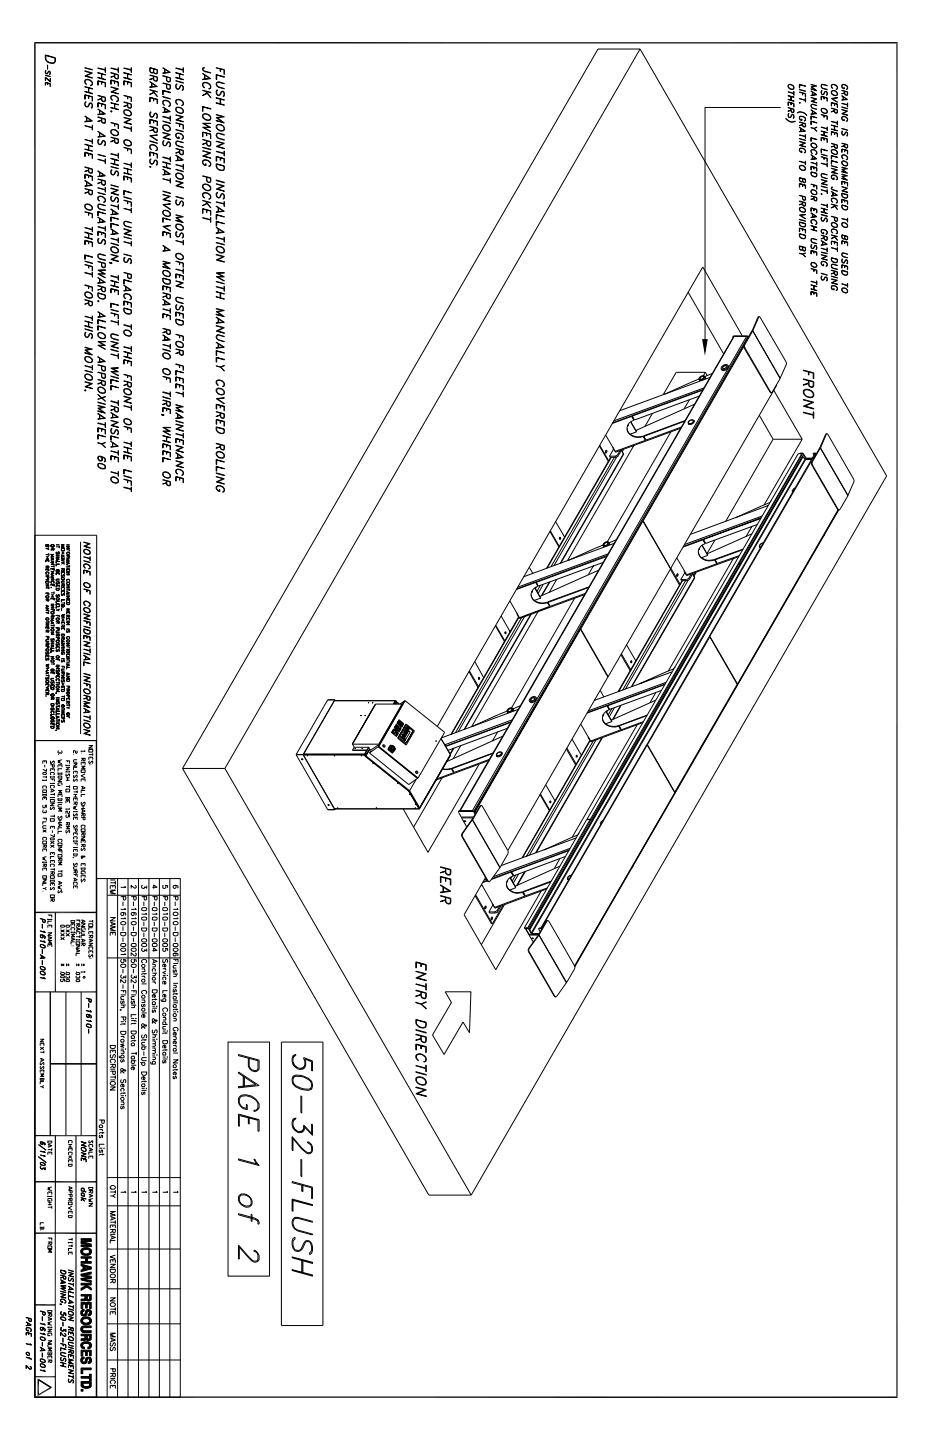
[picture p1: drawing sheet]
<svg xmlns="http://www.w3.org/2000/svg" width="279mm" height="432mm" viewBox="0 0 279 432" stroke-linecap="round" stroke-linejoin="round" font-family="sans-serif">
<g fill="none" stroke="#000" stroke-width=".3">
<path d="M13.6 16.5l3 .8v1a1.39 1.39 0 0 1-2.3 .3 1.97 1.97 0 0 1-.7-2.1zM13.7 16.6l2.8 .8-.1 1.3a1.86 1.86 0 0 1-2-.2 1.86 1.86 0 0 1-.7-1.9zM14.3 19.4v1.3zM191.9 14.7l-124.5 215.7M191.9 14.7h-12.6l-124.6 215.7M191.9 14.7l73.9 128-124.5 215.7M13.6 22.6l1.5 .4zM13.6 23.2v1l.1-.9M13.6 24.7l1.5 .4v.9l-.1-.9-1.3-.3-.1 .7zM13.7 21.1v.9l.5 .1 .6-.8 .3 .5-.1 .4-.2 .2 .2-.3-.2-.7h-.2l-.4 .8-.5-.1zM14.3 24.9v.5v-.5M15 24.4l.1-.9v1.1l-1.5-1.4 1.5 1.3"/>
<path d="M25.4 26l2.3 .6v.1zM25.4 27.4l2.3 .6v.2zM25.4 20.3l2.3 .7zM25.4 21.2l2.3 .7-1.9 .8 1.9 .7-2.3-.6 2-.9-2-.5zM25.4 28.4l2.3 .6v1.4l-.1-1.3-2.1-.6v1.3zM25.4 34.8l2.3 1.5-2.3 .2v-.1l2-.2zM25.5 24a1.39 1.39 0 0 1 1.6 0 1.39 1.39 0 0 1 .5 1.5l-.5 .2 .5-.4a1.25 1.25 0 0 0-.7-1.3 1.25 1.25 0 0 0-1.4 .3l.1 .6 .3 .5a1.02 1.02 0 0 1-.4-1.4zM25.5 30.6l.3-.2-.3 .6 .1 .7 .4 .3 .5-.4 .5-.7a.89 .89 0 0 1 .7 .6 .89 .89 0 0 1-.3 1 1.08 1.08 0 0 0 0-1.5h-.4l-.5 .9a.66 .66 0 0 1-.7 .1 .66 .66 0 0 1-.4-.6zM25.9 35.1v1.4M26 35.3v1.1M26.5 28.8l.1 .7v-.7M26.5 26.4v1.3"/>
<path d="M26.6 26.4v1.3M27.6 38.2l-2.2-.6 2.2 .7M27.6 37.6l.1 1.4zM29.3 21.7l2.3 .8-2.3-.6zM29.3 23.2l2.3 .7-2.3-.6zM29.3 24.2l2.3 .6v1.3l-.1-1.2-2.1-.5-.1 1.1zM29.3 30.8l2.3 .6v1.3l-.1-1.2-2.1-.6v1.2zM29.3 32.6l2.3 1.6-2.3 .2v-.1l2-.2zM29.3 39.3l2.3 1.6-2.3 .2 2-.3zM29.8 33v1.3M29.8 39.7v1.3M29.9 33.2v1.1"/>
<path d="M29.9 39.8v1.1M30.4 24.6l.1 .7v-.7M30.4 29v.8a.62 .62 0 0 0 .5 .7 .62 .62 0 0 0 .7-.4v-.9l-2.3-.6 2.2 .7-.1 1.1-.8-.3-.1-1.1M30.4 29.5l-1.1 .4v.1l1.1-.4M30.4 31.2l.1 .7v-.7M30.4 35.4v.8a.76 .76 0 0 0 1.1 .7l.1-1.2-2.3-.7v.2l2.2 .6-.1 1a.59 .59 0 0 1-.9-.5v-.8M30.4 36l-1.1 .5 1.1-.4M30.4 22.2v1.3M30.5 22.2v1.3M31.5 20.9l-2.2-.5 2.2 .7M31.5 20.3l.1 1.4zM33.2 30.8l2.3 .7z"/>
<path d="M33.2 32.2l2.3 .7zM33.2 33.3l.2-.1 .2 .3-.3 .1zM33.2 23.9l2.3 .7v1.3l-.1-1.2-2.1-.6-.1 1.2zM33.2 26l2.3 .6-1.9 1 1.9 .6-2.3-.6 2-.9zM33.2 36.7l2.3 .6v1.4l-.1-1.3zM33.3 33.3l.1 .2zM33.3 39.1a1.38 1.38 0 0 1 1.5 0 1.38 1.38 0 0 1 .6 1.3 1.33 1.33 0 0 1-1.5 .1 1.33 1.33 0 0 1-.6-1.4zM33.3 28.8a1.39 1.39 0 0 1 1.5 .1 1.39 1.39 0 0 1 .6 1.4l-.5 .1 .5-.4-.1-.7a1.34 1.34 0 0 0-2-.3l.1 .8 .3 .3-.5-.7zM33.4 39.1a1.41 1.41 0 0 1 2 1.1 1.2 1.2 0 0 1-1.4 .2 1.2 1.2 0 0 1-.6-1.3zM34.3 22.2v.7a.62 .62 0 0 0 .5 .7 .62 .62 0 0 0 .7-.3v-.9l-2.3-.7v.2l2.2 .6-.1 1a.59 .59 0 0 1-.9-.5v-.8M34.3 22.7l-1.1 .5 1.1-.4M34.3 24.4v.6l.1-.6"/>
<path d="M34.3 37.1l.1 .7v-.7M34.3 31.2v1.3M34.4 31.2v1.4M35.4 20.9l-2.2-.5 2.2 .7M35.4 20.3l.1 1.4zM37.1 21.7l2.3 .8-2.3-.6zM37.1 23.2l2.3 .7-2.3-.6zM37.1 24.2l2.3 .6v1.3l-.1-1.2-2.1-.5-.1 1.1zM37.1 28.6l2.3 .6v1.3l-.1-1.2zM37.1 35.2l2.3 .6-1.9 .9 1.9 .6-2.3-.6 2-.9zM37.2 33.1a1.39 1.39 0 0 1 1.5 0 1.39 1.39 0 0 1 .6 1.4 1.39 1.39 0 0 1-1.5 0 1.39 1.39 0 0 1-.6-1.4zM37.3 33.2a1.21 1.21 0 0 1 1.4 0 1.21 1.21 0 0 1 .4 1.3 1.24 1.24 0 0 1-1.3 0 1.24 1.24 0 0 1-.5-1.3z"/>
<path d="M38.2 24.6l.1 .7v-.7M38.2 31v.7a.62 .62 0 0 0 .5 .7 .62 .62 0 0 0 .7-.3v-.9l-2.3-.7v.2l2.2 .5-.2 1.1-.7-.2-.1-1.1M38.2 31.5l-1.1 .5 1.1-.4M38.2 22.2v1.3M38.3 29v.7l-.1-.7M38.3 22.2v1.3M39.3 20.9l-2.2-.5 2.2 .7M39.3 20.3l.1 1.4zM39.3 38.6l-2.2-.6v.2l2.2 .5M39.3 38l.1 1.4zM44.9 24.4l2.3 1.6-2.3 .2v-.2l2-.1zM44.9 26.9l2.3 .7z"/>
<path d="M44.9 29.2l2.3 .6v1.3l-.1-1.2-2.1-.6v1.2zM44.9 35.8l2.3 .6v1.3l-.1-1.2-2.1-.6v1.2zM45 33.7l.2-.2-.2 .5 .1 .9 .5 .1 1.1-1.1a.97 .97 0 0 1 .2 1.6 1.08 1.08 0 0 0 0-1.4h-.5l-.4 .8-.4 .3a1 1 0 0 1-.6-1.5zM45.4 24.8v1.3M45.6 24.9v1.1M45.8 27.2l1.4 1.8-1.4-1.8M46 20.6l-.2 1.1-.7-.1-.1-1.2 2.1 .6-.2 1.1-.7-.3-.1-1.1M46 22.8v.8a.76 .76 0 0 0 1.1 .7l.1-1.2-2.3-.6 2.2 .7-.2 1.1-.7-.3-.1-1.1M46 23.4l-1.1 .4v.1l1.1-.4M46 29.6l.1 .7v-.7M46 36.1l.1 .8v-.7M46 38.2v.8a.62 .62 0 0 0 .5 .7 .62 .62 0 0 0 .7-.4v-.8l-2.3-.7v.2l2.2 .6-.2 1a.59 .59 0 0 1-.8-.5v-.9"/>
<path d="M46 38.8l-1.1 .5 1.1-.4M46.1 21.5l-.1 .2a.69 .69 0 0 1-.7 .1 .69 .69 0 0 1-.4-.7v-.8l2.3 .6-.1 1.2h-.7l-.4-.6M46.2 27.7l-1.3 .7 1.3-.7M48.8 27.1l2.3 .6v.1l-2.2-.6-.1 1.2zM48.8 20.3l2.3 1.4-2.3 .3 1.9-.4zM48.8 28.9l2.3 .8-2.3-.6zM48.8 32.1l2.3 1.4-2.3 .3 1.9-.4zM48.8 36.3l2.3 .6v.2zM48.8 39.7l2.3 .7-2 .8 2 .7-2.3-.6 1.9-.9-1.9-.6zM48.9 37.6a1.36 1.36 0 0 1 1.5 0 1.36 1.36 0 0 1 .6 1.5 1.36 1.36 0 0 1-1.6 0 1.36 1.36 0 0 1-.5-1.5zM48.9 30.3a1.36 1.36 0 0 1 1.5 0 1.36 1.36 0 0 1 .6 1.4l-.4 .3 .4-.5a1.25 1.25 0 0 0-.7-1.2 1.25 1.25 0 0 0-1.4 .2l.1 .7 .3 .4a1.02 1.02 0 0 1-.4-1.3zM49 37.6a1.26 1.26 0 0 1 1.4 .1 1.26 1.26 0 0 1 .4 1.4l-.2 .1a1.42 1.42 0 0 1-1.7-1z"/>
<path d="M49.3 20.6v1.4M49.3 32.4v1.3M49.5 20.8v1.1M49.5 32.6v1.1M49.9 23.1l.1 1.1a.62 .62 0 0 0 .5 .4 .62 .62 0 0 0 .6-.3v-1l-2.3-.6v.1l2.2 .5-.2 1.1a.61 .61 0 0 1-.8-.4v-.9M49.9 25.3l.1 1.1a.62 .62 0 0 0 .5 .4 .62 .62 0 0 0 .6-.3v-1l-2.3-.6 2.2 .6-.2 1.1a.61 .61 0 0 1-.8-.4v-.9M51 35.4l-2.2-.5v.1l2.2 .6M51 34.8l.1 1.5zM52.7 21.7l2.3 .8-2.3-.6zM52.7 23.2l2.3 .7-2.3-.6zM52.7 24.2l2.3 .6v.1zM52.7 34.4l2.3 .6-2 1 2 .5-2.3-.5 1.9-1z"/>
<path d="M52.7 36.8l2.3 .6v1.3l-.1-1.2zM52.7 38.8l2.3 .7zM52.8 32.3a1.4 1.4 0 0 1 1.5 0 1.4 1.4 0 0 1 .6 1.5 1.39 1.39 0 0 1-1.5-.1 1.39 1.39 0 0 1-.6-1.4zM52.8 25.3l.2-.2-.2 .5 .1 .9 .5 .1h.3l.4-1a.81 .81 0 0 1 1 .6 .81 .81 0 0 1-.5 .9l.3-.5a.76 .76 0 0 0-.4-1l-1.1 1.2a1 1 0 0 1-.6-1.5zM52.8 30a1.36 1.36 0 0 1 1.5 0 1.36 1.36 0 0 1 .6 1.5l-.4 .2 .3-.2 .1-.7a1.53 1.53 0 0 0-2-.8l-.1 .7 .4 .7-.2-.2a.93 .93 0 0 1-.2-1.2zM52.9 32.4a1.28 1.28 0 0 1 1.4 0 1.28 1.28 0 0 1 .5 1.4 1.28 1.28 0 0 1-1.4-.1 1.28 1.28 0 0 1-.5-1.3zM53.8 37.2v.7l.1-.7M53.8 22.2v1.3M53.9 22.2v1.3M54.9 20.9l-2.2-.5 2.2 .7M54.9 20.3l.1 1.4zM60.7 32l2.5 .6v.1l-2.4-.6v1.3z"/>
<path d="M60.7 22l2.5 1.6-2.5 .2 2.2-.3zM60.7 27.1l2.5 .6v.1zM60.7 37h2.5l-2.1 .1 2.1 1.1h-2.1l2.1 1.3-2.5-1.3h2.2zM60.7 39.6l2.5 .6v1.4l-.1-1.3-2.3-.6v1.3zM60.8 34.3a1.48 1.48 0 0 1 1.7 0 1.48 1.48 0 0 1 .6 1.6 1.57 1.57 0 0 1-2.4-1.4zM60.8 20.4l.5-.1-.5 .3 .2 .5 2.2 .8-1.9-.4-.5-.4zM60.8 24.9a1.48 1.48 0 0 1 1.7 0 1.48 1.48 0 0 1 .6 1.6l-.5 .2 .3-.1a1.22 1.22 0 0 0-.4-1.7 1.22 1.22 0 0 0-1.7 .3v.4l.5 .8a1.08 1.08 0 0 1-.5-1.5zM61 34.3a1.49 1.49 0 0 1 2.1 1.2 1.23 1.23 0 0 1-1.5 .3 1.23 1.23 0 0 1-.6-1.5zM61.3 22.4v1.4M61.4 22.5v1.2M61.7 27.4l1.5 1.9-1.4-1.9M62.2 27.8l-1.5 .9 1.5-.7"/>
<path d="M64.8 22.4l2.5 .6v.2l-2.3-.7v1.3h-.2zM64.8 29.3l2.5 .7-2.5-.6zM64.8 30.8l2.5 .7-2.5-.5zM64.8 37.7a1.41 1.41 0 0 1 1.7-.2 1.41 1.41 0 0 1 .7 1.6 1.57 1.57 0 0 1-2.4-1.4zM64.8 20.3l2.5 .6v1.4l-.1-1.3zM64.8 34.3l2.5 .7-2.1 .4 2.1 1.5-2.5-.7 1.9 .4-1.9-1.3 1.9-.4zM65 24.8l.6-.3 1.7 .5-2.1-.3-.2 .4a.74 .74 0 0 0 .6 .9l1.7 .6-2.1-.6a.79 .79 0 0 1-.2-1.2zM65 27.1l.2-.2-.2 .5 .1 .9 .5 .2 .3-.1 .4-.9 .4-.2a1.06 1.06 0 0 1 .2 1.7l.3-.5-.3-1a1.02 1.02 0 0 0-.9 .9l-.4 .3a1.05 1.05 0 0 1-.6-1.6zM65.1 37.6a1.33 1.33 0 0 1 1.5 0 1.33 1.33 0 0 1 .5 1.4 1.33 1.33 0 0 1-1.5 0 1.33 1.33 0 0 1-.5-1.4zM66 20.7v.7h.2v-.7M66 29.7v1.4M66.2 29.8v1.3"/>
<path d="M234.1 32.2h-22.7v73.2M235.6 35.5l.1 .2a2.08 2.08 0 0 0 2.8 .6 1.96 1.96 0 0 1-2.9-.8zM236.3 28.7l1.7 .5zM236.3 29.8l1.7 .6zM236.3 30.5l1.7 .5v1.1l-.1-1-1.6-.4v.9zM236.3 25.5a1 1 0 0 1 1.3 0 1 1 0 0 1 .2 1.3 1.14 1.14 0 0 1-1.5-1.3zM236.3 34.1l.2-.1-.1 1 .4 .2 .6-.9 .5 .2 .1 .7-.2 .3a.64 .64 0 0 0 .2-.6 .64 .64 0 0 0-.6-.5l-.3 .7-.3 .2a.73 .73 0 0 1-.5-1.2zM236.4 25.5l.3-.1a1.24 1.24 0 0 1 1.2 1 .89 .89 0 0 1-1.1 .2 .89 .89 0 0 1-.4-1.1zM237.1 30.9l.1 .6v-.6M237.1 32.6l.1 .9 .7 .3 .1-1.1-1.7-.5 1.6 .6v.9l-.6-.2-.1-.9M237.1 33l-.8 .4 .8-.3M237.1 28.9v1.1"/>
<path d="M237.2 29v1M237.9 28l-1.6-.5 1.6 .6M237.9 27.4l.1 1.2zM239 33.8a2.01 2.01 0 0 1 2.8 .9 2.08 2.08 0 0 0-2.8-.8zM239.6 25.3l1.9 .6-1.8-.4-.1 .9zM239.6 30.8l.3 .1zM239.6 26.8l1.9 .6zM239.6 27.6l1.9 .5v1.1l-.1-1zM239.6 38.2l1.9 1.1-1.9 .2 1.6-.2zM239.8 30.8h.1M239.7 35a1.16 1.16 0 0 1 1.8 1l-.4 .3 .2-.2a.96 .96 0 0 0-.4-1.1 .96 .96 0 0 0-1.2 .2l.2 .7 .4 .1 .1-.3v.4l-.7-.4zM240.1 38.4v1.1"/>
<path d="M240.1 38.6v.8M240.6 36.9l.1 .9 .6 .3 .2-1-1.9-.6 1.8 .6-.1 .9-.6-.2v-.9M240.6 37.3l-1 .4 1-.3M240.7 27.9v.6l-.1-.6M241.4 30l-1.8-.5 1.8 .6M241.4 29.4l.1 1.2zM243.1 34.8l1.8 .6-1.7-.5-.1 1zM243.1 36.3l1.8 .6-1.7-.5v1zM243.1 25.3l1.8 .5-1.5 .2 1.5 1.2-1.8-.5 1.4 .3-1.4-1 1.4-.2zM243.1 27.2l1.8 1.2-1.8 .3 1.5-.4zM243.1 29.2l1.8 .5-1.5 .7 1.5 .5-1.8-.5 1.5-.7zM243.1 32.9l1.8 1.2-1.8 .2 1.5-.3z"/>
<path d="M243.2 31.4l.4-.2 1.3 .4-1.3-.3-.4 .3 .2 .6 1.5 .6-1.5-.5-.3-.5zM243.5 27.6v1M243.5 33.2v1M243.6 27.7v.8M243.6 33.2v1M244 38.5l.9 .9-.9-.8-.9-.4 .9 .3 .9-.4-.9 .5M246.2 39.3l1.8 .5zM246.2 28.8l1.8 .5v1.1l-.1-1-1.7-.5v1zM246.2 34.3l1.8 .5v1.1l-.1-1zM246.2 32.6a1.1 1.1 0 0 1 1.3 .1 1.1 1.1 0 0 1 .4 1.1 1.1 1.1 0 0 1-1.2 0 1.1 1.1 0 0 1-.5-1.2zM246.2 25.5l.5-.2 1.3 .3-1.6-.2-.2 .3 .1 .5 .4 .3 1.3 .4-1.6-.5-.2-.5zM246.2 27.2l.2-.1a.68 .68 0 0 0-.2 .7 .68 .68 0 0 0 .6 .4l.5-.7 .5-.1 .1 .3 .1 .6-.2 .4 .1-.5-.1-.7h-.4l-.4 .7-.3 .2-.5-.3z"/>
<path d="M246.3 32.6a1.02 1.02 0 0 1 1.2 .1 1.02 1.02 0 0 1 .4 1.1 .99 .99 0 0 1-1.2 0 .99 .99 0 0 1-.4-1.2zM247 29.2v.5l.1-.5M247 34.6v.6l.1-.5M247 39.6v1M247.1 39.6v1M247.9 38.6l-1.7-.5 1.7 .6M247.9 38.1l.1 1.1zM249.2 37.5l1.9 .6zM249.2 38.7l1.9 .6zM249.2 29.5l1.9-.2-1.6 .3 1.6 1.1zM249.2 30.7l1.9 .5v1.1l-.1-1-1.7-.4-.1 .9zM249.2 39.4l1.9 .5v1.1l-.1-1-1.7-.4-.1 .9z"/>
<path d="M249.3 27.3a1.1 1.1 0 0 1 1.2 0 1.1 1.1 0 0 1 .5 1.2 1.1 1.1 0 0 1-1.3 0 1.1 1.1 0 0 1-.4-1.2zM249.3 25.5a1.03 1.03 0 0 1 1.3 0 1.03 1.03 0 0 1 .2 1.3l-.2-.1 .3-.1a.97 .97 0 0 0-.5-1 .97 .97 0 0 0-1.1 .1l.3 .9a.81 .81 0 0 1-.3-1.1zM249.4 27.4a.99 .99 0 0 1 1.1 0 .99 .99 0 0 1 .4 1.1 1.02 1.02 0 0 1-1.1 0 1.02 1.02 0 0 1-.4-1.1zM250.1 31v.6l.1-.5M250.1 32.7l.1 1 .7 .2 .2-1-1.9-.5 1.8 .6-.1 .8-.6-.1-.1-1M250.1 33.2l-.9 .4 .9-.4M250.1 39.8l.1 .6v-.6M250.1 37.8v1.1M250.2 37.9v1M251 36.8l-1.8-.4 1.8 .6M251 36.3l.1 1.2zM252.3 28.7l1.8 1.2-1.8 .1 1.6-.2z"/>
<path d="M252.3 32.1l1.8 .5zM252.3 32.8l1.8 .5-1.5 .8 1.5 .5-1.8-.5 1.6-.8zM252.3 35.2a.98 .98 0 0 1 1.3-.1 .98 .98 0 0 1 .3 1.3h-.2l.2-.1a.89 .89 0 0 0-.3-1.1 .89 .89 0 0 0-1.2 .1l.2 .7 .4 .1 .1-.3v.4l-.5-.2zM252.3 38.5l1.8 .6zM252.4 25.5a1 1 0 0 1 1.3 0 1 1 0 0 1 .2 1.3h-.2a.66 .66 0 0 0 .4-.7 .66 .66 0 0 0-.7-.6l-.6-.1-.4 .3 .4 .8 .2 .1 .1-.4v.4a.83 .83 0 0 1-.8-1zM252.4 39.3h.2a.62 .62 0 0 0-.2 .7 .62 .62 0 0 0 .7 .4l.4-.8a.71 .71 0 0 1 .6 .5 .71 .71 0 0 1-.2 .8l.1-.8-.1-.4h-.4a.87 .87 0 0 1-.9 .8l-.3-.6zM252.8 28.9v1M252.8 29v.9M253.2 27.4l.2 1 .5 .2 .2-1-1.8-.5 1.7 .5-.1 .9-.5-.2-.1-.9M253.2 27.8l-.9 .4 .9-.3M254 31.4l-1.7-.4 1.7 .5M254 30.9l.1 1.2z"/>
<path d="M25.4 43.2l2.3 .6v.2zM25.4 44.7l2.3 .6zM25.4 45.6l2.3 .7v1.3l-.1-1.2-2.1-.6-.1 1.2zM25.4 52.2l2.3 .7v1.3l-.1-1.2-2.1-.6-.1 1.2zM25.4 54.1l2.3 1.5-2.3 .2 2-.3zM25.9 54.5v1.3M26 54.6v1.1M26.5 46v.7l.1-.6M26.5 50.4v.8a.76 .76 0 0 0 1.1 .7l.1-1.2-2.3-.7v.2l2.2 .6-.1 1a.59 .59 0 0 1-.9-.5v-.8M26.5 51l-1.1 .4 1.1-.3M26.5 52.6v.7l.1-.7M26.5 56.9v.8a.62 .62 0 0 0 .5 .7 .62 .62 0 0 0 .7-.4v-.9l-2.3-.6 2.2 .7-.1 1.1-.8-.3-.1-1.1"/>
<path d="M26.5 57.5l-1.1 .5 1.1-.4M26.5 43.7v1.2M26.6 43.7v1.3M27.6 42.4l-2.2-.6 2.2 .7M27.6 41.7l.1 1.4zM29.3 46.3l2.3 .7zM29.3 51.2l2.3 1.5-2.3 .3 2-.4zM29.3 57.7l2.3 .7zM29.4 41.9l.3-.2-.3 .5 .1 .9 .4 .1 .4-.1 .5-.9a.81 .81 0 0 1 .9 .6 .81 .81 0 0 1-.4 .9 1.08 1.08 0 0 0 0-1.4h-.4l-.5 .8-.5 .3a1.05 1.05 0 0 1-.5-1.5zM29.4 59.1a1.39 1.39 0 0 1 1.5 0 1.39 1.39 0 0 1 .6 1.4l-.5 .2 .5-.4-.1-.7a1.34 1.34 0 0 0-2-.4v.5l.4 .6-.5-.6zM29.8 51.6v1.3M29.9 51.7v1.1"/>
<path d="M30.4 54.1v.7a.61 .61 0 0 0 .5 .7 .61 .61 0 0 0 .7-.4v-.9l-2.3-.6 2.2 .7-.1 1.1-.8-.2-.1-1.1M30.4 54.6l-1.1 .3v.2l1.1-.4M31.5 48.3l-2.2-.6 2.2 .7M31.5 47.6l.1 1.5zM31.5 56.9l-2.2-.6 2.2 .6M31.5 56.2l.1 1.4zM33.2 47.5l2.3 .6v.1zM33.2 48.9l2.3 .6v.2zM33.2 49.9l2.3 .7zM33.2 55.4l2.3 .7zM33.2 56.4l2.3 .6-1.9 .9 1.9 .5v.2l-2.3-.7 2-.9-2-.5zM33.3 51l.3-.1-.3 .5 .1 .7 .4 .3 .5-.4 .4-.7a.84 .84 0 0 1 .8 .6 .84 .84 0 0 1-.3 .9 .94 .94 0 0 0 0-1.4h-.5l-.4 .9a.66 .66 0 0 1-.7 .1 .66 .66 0 0 1-.4-.6z"/>
<path d="M33.3 58.9l.3-.1-.3 .4 .1 .9 .4 .2 .5-.3 .2-.5 .4-.3a.93 .93 0 0 1 .3 1.6 1.08 1.08 0 0 0 0-1.5h-.5l-.4 .9-.5 .2a1.05 1.05 0 0 1-.5-1.5zM34.3 41.5v.8a.62 .62 0 0 0 .5 .7 .62 .62 0 0 0 .7-.4v-.9l-2.3-.6 2.2 .7-.1 1.1-.8-.3-.1-1.1M34.3 42l-1.1 .4v.2l1.1-.5M34.3 47.9v1.3M34.4 47.9v1.3M35.4 46.6l-2.2-.6v.2l2.2 .5M35.4 45.9l.1 1.6zM37.1 50.3l2.3 .7zM37.1 51.8l2.3 .7zM37.1 57.1l2.3 .8-2.2-.6-.1 1.2zM37.1 44.2l2.3 .6v1.3l-.1-1.3zM37.1 52.7l2.3 .7v1.3l-.1-1.2-2.1-.6-.1 1.2z"/>
<path d="M37.1 59l2.3 .7-2.3-.5zM37.1 60l2.3 .6v1.3l-.1-1.2zM37.2 42.1a1.39 1.39 0 0 1 1.5 .1 1.39 1.39 0 0 1 .6 1.4 1.36 1.36 0 0 1-1.5 0 1.36 1.36 0 0 1-.6-1.5zM37.3 42.1a1.21 1.21 0 0 1 1.4 0 1.21 1.21 0 0 1 .4 1.4 1.46 1.46 0 0 1-1.8-.4zM38.2 44.6v.7l.1-.7M38.2 53.1v.7l.1-.6M38.2 50.8v1.2M38.3 50.8v1.3M39.3 49.5l-2.2-.6 2.2 .7M39.3 48.8l.1 1.5zM44.9 49.9l.3 .2-.2 .1zM44.9 40.7l2.3-.3-2 .4 2 1.4z"/>
<path d="M44.9 42.2l2.3 .8-2.3-.6zM44.9 45.5l2.3 .7v1.3l-.1-1.3-2.1-.5-.1 1.2zM45 49.9l.1 .2zM45 43.6a1.4 1.4 0 0 1 1.5 0 1.4 1.4 0 0 1 .6 1.4l-.4 .3 .4-.5a1.25 1.25 0 0 0-.7-1.2 1.25 1.25 0 0 0-1.4 .2l.1 .7 .3 .4a1.02 1.02 0 0 1-.4-1.3zM45 47.8l.2-.2-.2 .5 .1 .8 .5 .3 1.1-1.2a.97 .97 0 0 1 .2 1.6 1.08 1.08 0 0 0 0-1.5h-.5l-.4 .9-.4 .2a.96 .96 0 0 1-.6-1.4zM46.1 45.9v.7l-.1-.7M48.8 48.5l2.3 .7-2.3-.5zM48.8 49.9l2.3 .6v.2zM48.8 50.7l2.3 1.5-2.3 .3 1.9-.4zM48.8 57.3l2.3 .6v.1zM48.8 58.3l2.3 .6-2 .9 2 .6-2.3-.6 1.9-.9zM48.9 42.3l.2-.2-.2 .5 .1 .8 .5 .3 1.1-1.2a.97 .97 0 0 1 .1 1.6l.3-.5-.3-1h-.4l-.4 .9-.4 .2a.9 .9 0 0 1-.6-1.4z"/>
<path d="M49.3 51.1v1.3M49.5 51.2v1.1M49.9 48.9v1.4M50 48.9v1.4M51 47.6l-2.2-.6v.2l2.2 .6M51 47l.1 1.5zM51 54.2l-2.2-.6 2.2 .6M51 53.5l.1 1.4zM52.7 46.5l2.3 1.5-2.3 .2 1.9-.3zM52.7 50.8l2.3 .6v.1zM52.7 54.2l2.3 .6-2 .9 2 .5v.2l-2.3-.7 1.9-.9-1.9-.5zM52.7 58.9l2.3 .6v.2z"/>
<path d="M52.8 52.1a1.36 1.36 0 0 1 1.5 0 1.36 1.36 0 0 1 .6 1.5 1.36 1.36 0 0 1-1.6 0 1.36 1.36 0 0 1-.5-1.5zM52.8 40.1a1.39 1.39 0 0 1 1.5 0 1.39 1.39 0 0 1 .6 1.4l-.4 .3 .3-.3a1.22 1.22 0 0 0-.6-1.3 1.22 1.22 0 0 0-1.4 .2 .86 .86 0 0 0 .7 1.1v-.5h.2v.6a1.06 1.06 0 0 1-.9-1.5zM52.8 42.5l.6-.2 1.6 .4-2.1-.2-.1 .5 .2 .5 2 .7-1.6-.4a.97 .97 0 0 1-.6-1.3zM52.8 60l.2-.1a.82 .82 0 0 0-.2 .9 .82 .82 0 0 0 .7 .6l.5-.8 .5-.3a.97 .97 0 0 1 .1 1.6l.3-.5a.76 .76 0 0 0-.4-1.1l-1.1 1.2a1 1 0 0 1-.6-1.5zM52.9 52.1a1.41 1.41 0 0 1 2 1.1l-.1 .4a1.41 1.41 0 0 1-2-1.1zM53.2 46.9v1.2M53.4 47v1.1M53.8 44.9v.8a.62 .62 0 0 0 .4 .7 .62 .62 0 0 0 .8-.4v-.9l-2.3-.6 2.2 .7-.1 1.1a.74 .74 0 0 1-.9-.6v-.8M53.8 45.4l-1.1 .5 1.1-.3M54.9 49.9l-2.2-.6 2.2 .7M54.9 49.2l.1 1.6zM60.7 44.2l2.5 .6v.1z"/>
<path d="M60.7 45.2l2.5 .7-2.1 .9 2.1 .7-2.5-.7 2.2-.9zM60.8 55.4a1.48 1.48 0 0 1 1.7 0 1.48 1.48 0 0 1 .6 1.5 1.51 1.51 0 0 1-1.6 0 1.51 1.51 0 0 1-.7-1.5zM60.8 48.1a1.51 1.51 0 0 1 1.7 .1 1.51 1.51 0 0 1 .6 1.5l-.5 .2 .3-.1a1.13 1.13 0 0 0-.1-1.3 1.13 1.13 0 0 0-1.1-.4h-.6a.89 .89 0 0 0-.2 .9 .89 .89 0 0 0 .8 .6l.1-.5v.6a1.06 1.06 0 0 1-1-1.6zM60.8 58a1.57 1.57 0 0 1 2.4 1.3l-.6 .4 .5-.4a1.42 1.42 0 0 0-2.3-1.1v.5l.5 .7a1.08 1.08 0 0 1-.5-1.4zM61 55.4a1.53 1.53 0 0 1 2.1 1.2 1.24 1.24 0 0 1-1.5 .3 1.24 1.24 0 0 1-.6-1.5zM61.9 40v.7l.1-.7M61.9 42.2v.9a.83 .83 0 0 0 1 .7l.3-.4v-.9l-2.5-.7 2.4 .8-.2 1.1-.7-.2-.2-1.3M61.9 42.8l-1.2 .5 1.2-.4M61.9 53.1l.1 1.2 .7 .4 .4-.1 .1-1.3-2.5-.6 2.4 .8-.2 1.1h-.6l-.3-.5v-1M64.8 42.3l2.5 .7-2.1 .9 2.1 .7-2.5-.7 2.1-.9zM64.8 46.9l2.5 .7v1.3l-.1-1.3-2.2-.6v1.3h-.2zM64.8 49.1l2.5 .7-.1 1.1a1.66 1.66 0 0 1-1.8-.1 1.66 1.66 0 0 1-.6-1.7z"/>
<path d="M64.8 54l2.5 .7v.1l-2.5-.6zM64.8 55.1l2.5 .7-2.1 .9 2.1 .7-2.5-.7 2.1-.9zM65 40.1l.6-.2 1.7 .5v.1l-1.7-.5-.5 .1-.1 .3a.88 .88 0 0 0 .6 1.1l1.7 .4v.1l-2.1-.6a.87 .87 0 0 1-.2-1.3zM65 49.2l2.2 .6-.1 1.1a1.47 1.47 0 0 1-1.6-.2 1.47 1.47 0 0 1-.5-1.5zM65 57.8l.2-.2-.2 .5 .1 .9 .5 .2h.3l.4-1 .4-.2a1.06 1.06 0 0 1 .2 1.7l.3-.5-.1-.8-.4-.3-.2 .1-.3 .7a.64 .64 0 0 1-.6 .4 .64 .64 0 0 1-.6-.3l-.2-.4zM66 47.3l.2 .8v-.8M67.2 45.9l-2.4-.6 2.4 .8M67.2 45.3l.1 1.5zM239.6 41.5l1.9 .6zM239.6 42.4l1.9 .5-1.6 .7 1.6 .5-1.9-.5 1.6-.7zM239.6 55l1.9 .5v1l-.1-.9-1.7-.4-.1 .9zM239.7 49.8a1.1 1.1 0 0 1 1.3 0 1.1 1.1 0 0 1 .4 1.1 1.1 1.1 0 0 1-1.2 0 1.1 1.1 0 0 1-.5-1.1z"/>
<path d="M239.8 49.8a1.02 1.02 0 0 1 1.1 0 1.02 1.02 0 0 1 .4 1.1 .99 .99 0 0 1-1.1 0 .99 .99 0 0 1-.4-1.1zM239.9 44.4a1.24 1.24 0 0 1 1.6 1.2l-.4 .3 .2-.2a.96 .96 0 0 0-.4-1.1 .96 .96 0 0 0-1.2 .2l.2 .6 .4 .2 .1-.3v.5l-.8-.7zM240.6 54.2l.3 .5h.4l.2-1-1.9-.5v.8l.4 .5h.6l.1-.3M240.6 53.6l-.2 .8a.47 .47 0 0 1-.7-.4v-.6l1.7 .4-.1 .9a.47 .47 0 0 1-.6-.5v-.6M240.6 58.9l.1 1 .7 .1 .1-.9-1.9-.5 1.8 .5-.1 .8-.6-.2v-.8M240.7 55.3v.6l-.1-.6M241.4 40.9l-1.8-.5 1.8 .5M241.4 40.4l.1 1.1zM241.4 48.8l-1.8-.5 1.8 .6M241.4 48.3l.1 1.1zM243.1 41.3l1.8 .6-1.7-.4-.1 .9zM243.1 46.4l1.8 1.2-1.8 .2 1.5-.2z"/>
<path d="M243.1 49.8l1.8 .5v1.1l-.1-1-1.6-.5v1zM243.1 51.5l1.8 .5-.1 .9a1.17 1.17 0 0 1-1.3-.1 1.17 1.17 0 0 1-.4-1.3zM243.1 55.2l1.8 .5v1.1l-.1-1zM243.2 43.1a1.07 1.07 0 0 1 1.2 0 1.07 1.07 0 0 1 .4 1.1 1.07 1.07 0 0 1-1.2 0 1.07 1.07 0 0 1-.4-1.1zM243.2 57a1.07 1.07 0 0 1 1.2 .1 1.07 1.07 0 0 1 .4 1.1 1.07 1.07 0 0 1-1.2 0 1.07 1.07 0 0 1-.4-1.2zM243.2 45a1.07 1.07 0 0 1 1.2 0 1.07 1.07 0 0 1 .4 1.2l-.3 .2a.87 .87 0 0 0 0-1.3 .87 .87 0 0 0-1.3 .1l.3 .9-.4-.6zM243.2 51.6l1.6 .4v.5a.86 .86 0 0 1-1 .5 .86 .86 0 0 1-.6-.9zM243.3 43.1a.95 .95 0 0 1 1.1 .1 .95 .95 0 0 1 .3 1 .99 .99 0 0 1-1.1 0 .99 .99 0 0 1-.3-1.1zM243.3 57.1a.95 .95 0 0 1 1.1 0 .95 .95 0 0 1 .3 1.1 .99 .99 0 0 1-1.1-.1 .99 .99 0 0 1-.3-1zM243.5 46.7v1M243.6 46.8v.9M244 59.1l.1 1 .6 .2 .2-1.1-1.8-.5 1.7 .5-.1 1-.6-.2-.1-.9"/>
<path d="M244 59.5l-.9 .3 .9-.2M244 50.2v.5v-.5M244 55.5v.6v-.6M244.8 49.2l-1.7-.5 1.7 .5M244.8 48.7l.1 1.1zM246.2 40.4l1.8 .5zM246.2 44.7l1.8 .6-1.8-.5v1zM246.2 58.1l.1-.1 .1 .3zM246.2 41.2l1.8 .4v1.1l-.1-1-1.7-.4v.9zM246.2 46.2l1.8 .6zM246.2 47l1.8 .5v1l-.1-.9zM246.2 53.8l1.8 .5-1.6 .7 1.6 .5-1.8-.4 1.6-.8z"/>
<path d="M246.2 55.8l1.8 .6zM246.2 58.1l.1 .2zM246.4 52l1.6 .4-1.6-.3-.2 .4 .2 .6 1.6 .5-1.6-.5-.2-.5zM247 41.5v.5l.1-.5M247 47.3v.5l.1-.5M247.9 49.3l-1.7-.4 1.7 .6M247.9 48.8l.1 1.2zM247.9 57.4l-1.7-.5 1.7 .6M247.9 56.9l.1 1.1zM249.2 46.6l1.9 .6-1.8-.4-.1 .9zM249.2 48.1l1.9 .6-1.8-.5-.1 1zM249.2 49.7l1.9 .6z"/>
<path d="M249.2 50.4l1.9 .5-1.6 .7 1.6 .5-1.9-.4 1.6-.8zM249.2 57.4l1.9 1.2-1.9 .2 1.6-.3zM249.3 52.6a1.1 1.1 0 0 1 1.2 0 1.1 1.1 0 0 1 .5 1.2l-.4 .2a.66 .66 0 0 0 .4-.8 .66 .66 0 0 0-.6-.5l-.8-.2-.3 .3a.73 .73 0 0 0 .7 .9v-.4l.1 .5a.83 .83 0 0 1-.9-1zM249.3 59.6a1.1 1.1 0 0 1 1.2 0 1.1 1.1 0 0 1 .5 1.2l-.4 .1a.66 .66 0 0 0 .4-.7 .66 .66 0 0 0-.6-.5l-.8-.2-.3 .2 .3 1a.81 .81 0 0 1-.3-1.1zM249.4 45a1.02 1.02 0 0 1 1.1 .1 1.02 1.02 0 0 1 .4 1 1.02 1.02 0 0 1-1.1 0 1.02 1.02 0 0 1-.4-1.1zM249.4 56.1h.2l-.3 .3 .1 .3 1.7 .7-1.7-.6-.2-.3zM249.5 44.8a1.17 1.17 0 0 1 1.5 1.4 1.03 1.03 0 0 1-1.4 0 1.03 1.03 0 0 1-.1-1.4zM249.6 57.7v1M249.8 57.8v.8M250.1 43.3l.2 1 .6 .2 .2-1-1.9-.5 1.8 .5-.1 .8-.6-.1-.1-.9M250.1 43.7l-.9 .4 .9-.3M252.3 44.7l1.8 .4v1.1l-.1-1-1.6-.4-.1 .9z"/>
<path d="M252.3 46.7a.98 .98 0 0 1 1.3-.1 .98 .98 0 0 1 .3 1.3l-.2-.1 .2-.1a.93 .93 0 0 0-.4-1 .93 .93 0 0 0-1.1 .1l.4 .8-.5-.5zM252.3 50.1l1.8 .5-1.5 .3 1.5 1.1-1.8-.5v-.1l1.4 .4-1.4-1 1.4-.3zM252.3 52.2l1.8 .5-1.5 .3 1.5 1.1-1.8-.5 1.4 .3-1.4-1 1.4-.3zM252.3 54.3l1.8 .5v1l-.1-1-1.6-.4-.1 .9zM252.3 55.9l1.8 .5-1.5 .8 1.5 .5-1.8-.5 1.6-.7zM252.3 57.9l1.8 .5-.1 .8a1.17 1.17 0 0 1-1.3-.1 1.17 1.17 0 0 1-.4-1.2zM252.3 59.7l1.8 .6v1l-.1-1-1.6-.5-.1 1zM252.4 48.4a1 1 0 0 1 1.3 .1 1 1 0 0 1 .2 1.3 1.14 1.14 0 0 1-1.5-1.4zM252.4 58l1.6 .5-.1 .7a1.08 1.08 0 0 1-1.1-.1 1.08 1.08 0 0 1-.4-1.1zM252.5 48.5l.3-.2a1.24 1.24 0 0 1 1.2 1 .89 .89 0 0 1-1.1 .2 .89 .89 0 0 1-.4-1zM253.2 43.2l.2 1 .6 .1 .1-.9-1.8-.5 1.7 .5-.1 .8h-.5l-.1-1M253.2 43.7l-.9 .3 .9-.3"/>
<path d="M253.2 44.9v.6l.1-.5M253.2 54.7v.5l.1-.5M25.4 69.6l2.3 .7-2.3-.6zM25.4 71l2.3 .8-2.3-.6zM25.4 76.4l2.3 .6v.2l-2.2-.6v1.2zM25.4 63.5l2.3 .6v1.3l-.1-1.3zM25.4 72l2.3 .6v1.4l-.1-1.3-2.1-.5-.1 1.2zM25.4 78.3l2.3 .6v.1zM25.4 79.3l2.3 .6v1.3l-.1-1.2zM25.5 61.4a1.45 1.45 0 0 1 2.1 1.4 1.39 1.39 0 0 1-1.5 0 1.39 1.39 0 0 1-.6-1.4zM25.6 61.4a1.41 1.41 0 0 1 2 1.1 1.2 1.2 0 0 1-1.4 .3 1.2 1.2 0 0 1-.6-1.4zM26.5 72.4v.7l.1-.7"/>
<path d="M26.5 79.6l.1 .8v-.7M26.5 70v1.3M26.6 63.9v.7l-.1-.7M26.6 70.1v1.2M27.6 68.8l-2.2-.6 2.2 .7M27.6 68.1l.1 1.5zM29.3 63.4l2.3 .7-2.2-.5-.1 1.1zM29.3 65.1l2.3 1.4-2.3 .4v-.2l2-.3zM29.3 69.3l2.3 .7v1.3l-.1-1.2-2.1-.6-.1 1.2zM29.4 61.4l.5-.2 1.7 .4-1.9-.3-.3 .4 .1 .6 .4 .3 1.7 .5-1.9-.6-.4-.6zM29.4 71.6l.3-.2a.8 .8 0 0 0-.3 .9 .8 .8 0 0 0 .8 .6l.8-1.1a.94 .94 0 0 1 .3 1.6l.2-.5-.2-1h-.4l-.5 1-.5 .1a.92 .92 0 0 1-.5-1.4zM29.4 76.3l.5-.2 1.7 .5-1.7-.3h-.4l-.1 .3 .3 .8 1.9 .5v.2l-1.7-.4-.5-.5z"/>
<path d="M29.8 65.4v1.4M29.9 65.6v1.1M30.4 69.7v.7l.1-.6M30.4 78.8l.1 1.1a.62 .62 0 0 0 .5 .4 .62 .62 0 0 0 .6-.3v-1l-2.3-.6 2.2 .6-.1 1.1-.8-.2-.1-1.1M31.5 68.5l-2.2-.5 2.2 .6M31.5 67.9l.1 1.4zM32.8 78.5l.3 .5h.5l-.2-.3-.1 .3-.4-.2M33.2 65.1l2.3 .7-2.2-.6v1.2zM33.2 66.9l2.3 .7-2.2-.6v1.3zM33.2 62.6l2.3 1.5-2.3 .3 2-.3zM33.2 68.5l2.3 1.6-2.3 .2 2-.3zM33.2 72.9l2.3 .6v.1z"/>
<path d="M33.2 76.3l2.3 .5-1.9 1 1.9 .5v.2l-2.3-.7 2-.9zM33.2 78.9l-.1 .1M33.3 74.2a1.39 1.39 0 0 1 1.5 0 1.39 1.39 0 0 1 .6 1.5 1.36 1.36 0 0 1-1.5 0 1.36 1.36 0 0 1-.6-1.5zM33.3 78.8l.1 .2zM33.4 74.2a1.41 1.41 0 0 1 2 1.1l-.1 .3a1.46 1.46 0 0 1-1.9-.4zM33.7 63v1.3M33.7 69v1.2M33.8 63.1v1.1M33.8 69.1v1.1M35.4 62l-2.2-.6 2.2 .7M35.4 61.4l.1 1.4zM35.4 72l-2.2-.6 2.2 .7"/>
<path d="M35.4 71.3l.1 1.5zM37.1 68.5l2.3 .7-1.9 .9 1.9 .5v.1l-2.3-.6 2-.9-2-.5zM37.1 71l2.3 .7zM37.1 76.2l2.3 .6zM37.2 66.5l.6-.2 1.6 .5-1.9-.4-.3 .5 .1 .5 .5 .4 1.6 .5-1.9-.6-.4-.7zM37.2 77.3l.3-.2-.3 .5 .1 .9 .5 .1 .8-1.1a.89 .89 0 0 1 .8 .7 .89 .89 0 0 1-.3 .9 1.08 1.08 0 0 0 0-1.4h-.5l-.4 .8a.66 .66 0 0 1-.7 .1 .66 .66 0 0 1-.4-.6zM38.2 60.4v.7l.1-.7M39.3 63l-2.2-.5 2.2 .6M39.3 62.4l.1 1.4zM39.3 73l-2.2-.6 2.2 .7M39.3 72.4l.1 1.4zM48.8 65.3l2.3 .7-2.2-.6v1.3z"/>
<path d="M48.8 61.4l2.3-.3-2 .3 2 1.5zM48.8 67.9l2.3-.3-2 .4 2 1.3zM48.8 69.4l2.3 .6v1.3l-.1-1.2-2.1-.6v1.2zM48.8 73.5l2.3 1.6-2.3 .2 1.9-.3zM48.8 78.3l2.3 .6-2 .3 2 1.5-2.3-.6v-.2l1.8 .5-1.8-1.3 1.8-.2zM48.9 63.3a1.35 1.35 0 0 1 1.6 0 1.35 1.35 0 0 1 .5 1.4 1.39 1.39 0 0 1-1.5 0 1.39 1.39 0 0 1-.6-1.4zM49 63.3a1.21 1.21 0 0 1 1.4 0 1.21 1.21 0 0 1 .4 1.4 1.24 1.24 0 0 1-1.4-.1 1.24 1.24 0 0 1-.4-1.3zM49.3 74v1.2M49.5 74.1v1.1M49.9 69.8l.1 .7v-.7M52.7 64.4l2.3 .6-2 .3 2 1.5-2.3-.6v-.2l1.8 .5-1.8-1.3 1.8-.2zM52.7 78.3l2.3 .6v1.2l-.1-1.1z"/>
<path d="M52.8 67.4a1.4 1.4 0 0 1 1.5 0 1.4 1.4 0 0 1 .6 1.4 1.39 1.39 0 0 1-1.5 0 1.39 1.39 0 0 1-.6-1.4zM52.8 76.2a1.39 1.39 0 0 1 1.5 0 1.39 1.39 0 0 1 .6 1.4 1.39 1.39 0 0 1-1.5 0 1.39 1.39 0 0 1-.6-1.4zM52.8 69.6l.2-.2-.2 .5 .1 .8 .5 .2 .3-.1 .3-.6 .5-.4a.97 .97 0 0 1 .1 1.6l.3-.5a.76 .76 0 0 0-.4-1l-1.1 1.2a1 1 0 0 1-.6-1.5zM52.9 67.4a1.28 1.28 0 0 1 1.4 .1 1.28 1.28 0 0 1 .5 1.3 1.28 1.28 0 0 1-1.4 0 1.28 1.28 0 0 1-.5-1.4zM52.9 76.3a1.42 1.42 0 0 1 2 .8l-.1 .5a1.28 1.28 0 0 1-1.4 0 1.28 1.28 0 0 1-.5-1.3zM53.8 78.6v.7l.1-.6M54.9 72.7l-2.2-.6 2.2 .7M54.9 72l.1 1.5zM60.7 60.1l2.5 .7zM60.7 62.5l2.5 .7v1.4l-.1-1.3-2.3-.6-.1 1.3zM61.7 60.4l1.5 2-1.4-1.9M61.9 63l.1 .7v-.7"/>
<path d="M62.2 60.9l-1.5 .8 1.5-.7M63.1 65.8l-2.4-.6 2.4 .8M63.1 65.2l.1 1.5zM64.8 64.3l2.5 .8-2.3-.6v1.3h-.2zM64.8 66.3l2.5 .8-2.3-.6v1.3l-.2-.1zM64.8 74.3a1.41 1.41 0 0 1 1.7-.2 1.41 1.41 0 0 1 .7 1.6 1.57 1.57 0 0 1-2.4-1.4zM64.8 61.8l2.5 1.6-2.5 .2 2.1-.3zM64.8 68.1l2.5 1.5-2.5 .4v-.2l2.1-.2zM64.8 72.7l2.5 .6v.2zM64.8 76.3l2.5 .6-2.1 1 2.1 .6v.1l-2.5-.7 2.1-.9-2.1-.6zM65.1 74.1a1.33 1.33 0 0 1 1.5 .1 1.33 1.33 0 0 1 .5 1.4 1.33 1.33 0 0 1-1.5 0 1.33 1.33 0 0 1-.5-1.5zM65.4 62.1v1.5"/>
<path d="M65.4 68.5v1.4M65.6 62.3v1.2M65.6 68.6v1.2M67.2 61.1l-2.4-.6 2.4 .7M67.2 60.4l.1 1.5zM67.2 71.8l-2.4-.6 2.4 .7M67.2 71.1l.1 1.5zM239.6 64.5l1.9-.2-1.6 .3 1.6 1.1zM239.6 65.8l1.9 .5zM239.6 66.5l1.9 .5-.1 .9a1.21 1.21 0 0 1-1.3-.1 1.21 1.21 0 0 1-.5-1.3zM239.6 68.4l1.9 .5v1l-.1-.9-1.7-.5v1zM239.6 70.1l1.9 .5v.6a1.1 1.1 0 0 1-1.4 .2 1.1 1.1 0 0 1-.5-1.3z"/>
<path d="M239.7 66.7l1.7 .4-.2 .9a1.15 1.15 0 0 1-1.5-1.3zM239.7 70.2l1.7 .4-.1 .7-.5 .2-.7-.2-.3-.3zM239.8 62.4a1.02 1.02 0 0 1 1.1 0 1.02 1.02 0 0 1 .4 1.1 1.02 1.02 0 0 1-1.1-.1 1.02 1.02 0 0 1-.4-1zM239.9 62.2a1.02 1.02 0 0 1 1.2 .2 1.02 1.02 0 0 1 .1 1.2 1.02 1.02 0 0 1-1.2-.2 1.02 1.02 0 0 1-.1-1.2zM240.6 60.6l.1 .9 .6 .3 .2-1-1.9-.5v.1l1.8 .4-.1 .9a.47 .47 0 0 1-.6-.4v-.6M240.6 61.1l-1 .3 1-.2M240.6 68.7v.5l.1-.5M240.6 74.6l.1 .4 .5 .3 .3-.3v-.8l-1.9-.5v.8l.4 .5h.6l.1-.3M240.6 74.1l-.2 .8a.47 .47 0 0 1-.7-.4v-.6l1.7 .4-.1 .9a.47 .47 0 0 1-.6-.5v-.6M240.7 76.2l.8 .9-.8-.8-1.1-.4 1.1 .3 .8-.4-.8 .5M243.1 67.6l1.8 .6zM243.1 68.7l1.8 .6z"/>
<path d="M243.1 62.3l1.8 .5v1.1l-.1-1-1.6-.4-.1 .9zM243.1 63.8l1.8 1.2-1.8 .2 1.5-.3zM243.1 75.1l1.8 .5v1l-.1-.9-1.6-.5v1zM243.2 78.9l.2-.2a1.22 1.22 0 0 1 1.5 1.2 1.04 1.04 0 0 1-1.2 .1 1.04 1.04 0 0 1-.5-1.1zM243.2 66a1.07 1.07 0 0 1 1.2 0 1.07 1.07 0 0 1 .4 1.2l-.3 .2a.8 .8 0 0 0-.1-1.3 .8 .8 0 0 0-1.2 .4l.3 .6a.81 .81 0 0 1-.3-1.1zM243.2 73.4l.2-.1a.62 .62 0 0 0-.2 .7 .62 .62 0 0 0 .7 .4l.4-.8a.71 .71 0 0 1 .6 .5 .71 .71 0 0 1-.3 .8l.2-.4-.2-.8h-.3l-.3 .6-.4 .3a.73 .73 0 0 1-.4-1.2zM243.3 78.9a.99 .99 0 0 1 1.1 .1 .99 .99 0 0 1 .3 1 .99 .99 0 0 1-1.1-.1 .99 .99 0 0 1-.3-1zM243.4 71.5l1.5 .4-1.5-.3-.2 .3 .2 .6 1.5 .6-1.5-.5-.3-.5zM243.5 64.1v1.1M243.6 64.2v.9M244 62.6v.6v-.6M244 75.4v.5v-.5"/>
<path d="M244 67.9v1.1M244 68v1M246.2 62.4l1.8 .6zM246.2 63.5l1.8 .6zM246.2 64.3l1.8 .4v.2zM246.2 72.1l1.8 1.2-1.8 .2 1.6-.3zM246.2 75.6l1.8 .5zM246.2 76.3l1.8 .5-1.6 .7 1.6 .5-1.8-.5 1.6-.7zM246.2 65.2l.2-.1-.1 1 .4 .2 .6-.8 .5-.1 .2 .5-.2 .7a.64 .64 0 0 0 .1-.7 .64 .64 0 0 0-.5-.4l-.7 .8a.73 .73 0 0 1-.5-1.1zM246.2 69a1.1 1.1 0 0 1 1.3 0 1.1 1.1 0 0 1 .4 1.2l-.3 .1a.72 .72 0 0 0 .3-.8 .72 .72 0 0 0-.6-.5l-.9-.1-.2 .2 .2 .7 .4 .2 .1-.4v.6l-.7-.6zM246.2 78.5a1.1 1.1 0 0 1 1.3 0 1.1 1.1 0 0 1 .4 1.2l-.3 .2a.82 .82 0 0 0 .2-1.1 .82 .82 0 0 0-1-.3l-.6 .2a.63 .63 0 0 0 .6 .9v-.4l.1 .5-.7-.5zM246.6 72.4v1.1"/>
<path d="M246.7 72.5v.9M247 70.8l.1 1 .8 .2 .1-1-1.8-.5 1.7 .6v.8l-.7-.1-.1-1M247 71.3l-.8 .4 .8-.4M247 62.7v1M247.1 62.7v1M247.9 61.7l-1.7-.5 1.7 .6M247.9 61.2l.1 1.1zM247.9 74.9l-1.7-.5 1.7 .6M247.9 74.3l.1 1.2zM249.2 61.2l1.9 .6zM249.2 70.4l1.9 .6zM249.2 72.3l1.9 .4v1.1l-.1-1-1.7-.4-.1 .9z"/>
<path d="M249.2 77.3l1.9 .5v.6a1.1 1.1 0 0 1-1.4 .2 1.1 1.1 0 0 1-.5-1.3zM249.3 66.9a1.03 1.03 0 0 1 1.3 0 1.03 1.03 0 0 1 .2 1.3 1.17 1.17 0 0 1-1.5-1.3zM249.3 68.8a1.1 1.1 0 0 1 1.2 0 1.1 1.1 0 0 1 .5 1.2l-.4 .2a.66 .66 0 0 0 .4-.8 .66 .66 0 0 0-.6-.5l-.8-.2-.3 .3 .3 .9a.81 .81 0 0 1-.3-1.1zM249.3 77.4l1.7 .4v.6a1 1 0 0 1-1.3 .2 1 1 0 0 1-.4-1.2zM249.3 79.4l.5-.2 1.3 .4-1.6-.3-.2 .3 .2 .6 1.6 .6-1.6-.5-.3-.5zM249.4 66.9a1.02 1.02 0 0 1 1.1 .1 1.02 1.02 0 0 1 .4 1 1.02 1.02 0 0 1-1.1 0 1.02 1.02 0 0 1-.4-1.1zM250 61.4l1.1 1.5-1-1.5M250 70.7l1.1 1.4-1-1.4M250.1 65.2l.1 .9 .5 .3 .4-.2v-.9l-1.9-.5 1.8 .6-.1 .9-.6-.2-.1-.9M250.1 72.5v.6l.1-.5M250.3 61.8l-1.1 .6 1.1-.5M250.3 71l-1.1 .6 1.1-.5"/>
<path d="M251 74.7l-1.8-.5 1.8 .6M251 74.2l.1 1.2zM252.3 61.4l1.8 .5v.6a1.06 1.06 0 0 1-1.4 .3 1.06 1.06 0 0 1-.4-1.4zM252.3 72.2l1.8 .4v1.1l-.1-1-1.6-.4-.1 .9zM252.3 79.4l1.8 .5v1l-.1-1-1.6-.4-.1 .9zM252.4 66.9a1 1 0 0 1 1.3 0 1 1 0 0 1 .2 1.3 1.14 1.14 0 0 1-1.5-1.3zM252.4 61.5l1.6 .4v.6a.96 .96 0 0 1-1.2 .2 .96 .96 0 0 1-.4-1.2zM252.4 75.9l1.7 .3-1.5-.3-.2 .4 .1 .4 .3 .2 1.3 .5-1.5-.6-.3-.5zM252.4 77.7l.2-.1-.1 1 .3 .2 .7-.9h.4l.2 .6-.2 .6a.64 .64 0 0 0 .1-.6 .64 .64 0 0 0-.5-.5l-.3 .7-.4 .2a.73 .73 0 0 1-.4-1.2zM252.5 66.9a.99 .99 0 0 1 1.1 .1 .99 .99 0 0 1 .3 1 .99 .99 0 0 1-1 0 .99 .99 0 0 1-.4-1.1zM253.2 60.1v.5l.1-.5M253.2 71.3l.2 .5 .6 .1 .1-1-1.8-.5 .2 1.1 .6 .2 .2-.4"/>
<path d="M253.2 70.7l-.1 .9-.6-.2-.1-.9 1.6 .4-.1 .9-.5-.1-.1-1M253.2 72.4v.6l.1-.5M253.2 79.6v.6l.1-.5M254 65.9l-1.7-.4 1.7 .5M254 65.4l.1 1.2zM25.4 96.2l2.3 .7zM25.4 97.6l2.3 .8-2.3-.6zM25.4 85.4l2.3 .7v1.2l-.1-1.1-2.2-.6zM25.4 98.6l2.3 .6v.2zM25.5 87.8a1.39 1.39 0 0 1 1.6 0 1.39 1.39 0 0 1 .5 1.4 1.36 1.36 0 0 1-1.5 0 1.36 1.36 0 0 1-.6-1.4zM25.5 99.7l.3-.1-.3 .4 .1 .9 .4 .2 .5-.3 .2-.5 .4-.3a.93 .93 0 0 1 .3 1.6 1.08 1.08 0 0 0 0-1.5h-.4l-.5 .9-.5 .2a1.05 1.05 0 0 1-.5-1.5zM25.6 87.8a1.52 1.52 0 0 1 2 1.1l-.1 .3a1.53 1.53 0 0 1-2-.9z"/>
<path d="M26.5 85.8v.7l.1-.7M26.5 90.2v.8a.62 .62 0 0 0 .5 .7 .62 .62 0 0 0 .7-.4v-.8l-2.3-.7v.2l2.2 .6-.1 1-.8-.2-.1-1.2M26.5 90.8l-1.1 .4 1.1-.3M26.5 96.6v1.3M26.6 96.7v1.2M27.6 82.3l-2.2-.6v.1l2.2 .5M27.6 81.6l.1 1.5zM27.6 95.4l-2.2-.6 2.2 .7M27.6 94.7l.1 1.4zM29.3 95.8l2.3 .6v.2l-2.2-.6-.1 1.2zM29.3 97.7l2.3 .7-2.2-.6-.1 1.2zM29.3 81l2.3-.1v.2h-1.9l1.9 1.1h-1.9l1.9 1.2-2.3-1.3h2z"/>
<path d="M29.3 83.2l2.3 1.5-2.3 .3v-.2l2-.2zM29.3 87.8l2.3 .6v.8a1.27 1.27 0 0 1-1.3 .5 1.27 1.27 0 0 1-1-1.1zM29.3 93.4l2.3 1.5-2.3 .2 2-.3zM29.4 90.1l.3 .3-.3 .1zM29.4 90.2l.1 .2zM29.4 100a1.39 1.39 0 0 1 1.5 0 1.39 1.39 0 0 1 .6 1.4 1.4 1.4 0 0 1-1.5 0 1.4 1.4 0 0 1-.6-1.4zM29.4 87.9l2.1 .6v.6a1.22 1.22 0 0 1-1.6 .4 1.22 1.22 0 0 1-.5-1.6zM29.5 100a1.41 1.41 0 0 1 2 1.1 1.2 1.2 0 0 1-1.4 .2 1.2 1.2 0 0 1-.6-1.3zM29.8 83.5v1.4M29.8 93.8v1.3M29.9 83.7v1.1M29.9 93.9v1.1"/>
<path d="M30.4 86v.8a.76 .76 0 0 0 1.1 .6l.1-1.2-2.3-.6v.1l2.2 .6-.1 1a.59 .59 0 0 1-.9-.5v-.7M30.4 86.6l-1.1 .4 1.1-.3M33.2 84l2.3 .8-2.3-.6zM33.2 85.5l2.3 .6v.1zM33.2 90.9l2.3 .7-2.2-.6v1.3zM33.2 86.5l2.3 .6v1.3l-.1-1.2-2.1-.5v1.2zM33.2 92.8l2.3 .6zM33.2 93.8l2.3 .6v1.2l-.1-1.1zM34.3 86.9l.1 .7v-.7M34.3 94.1v.7l.1-.6M34.3 84.5v1.3M34.4 84.5v1.3"/>
<path d="M35.4 83.2l-2.2-.6v.2l2.2 .6M35.4 82.6l.1 1.4zM35.4 96.7l-2.2-.6 2.2 .7M35.4 96.1l.1 1.4zM37.1 83.9l2.3 .7-2.2-.6v1.2zM37.1 85.5l2.3 1.5-2.3 .3 2-.4zM37.1 90.2l2.3 .6v1.4l-.1-1.3-2.1-.5-.1 1.2zM37.1 92.3l2.3 .6-.1 1.1a1.5 1.5 0 0 1-1.7-.1 1.5 1.5 0 0 1-.5-1.6zM37.2 99.1a1.39 1.39 0 0 1 1.5 0 1.39 1.39 0 0 1 .6 1.5 1.39 1.39 0 0 1-1.5-.1 1.39 1.39 0 0 1-.6-1.4zM37.2 88.3a1.36 1.36 0 0 1 1.6 0 1.36 1.36 0 0 1 .5 1.4l-.4 .2 .2-.1a1.13 1.13 0 0 0-.2-1.3 1.13 1.13 0 0 0-1.3-.3l-.4 .3 .1 .7 .3 .4-.5-.7zM37.2 92.4l2.1 .6v.7a1.25 1.25 0 0 1-1.6 .3 1.25 1.25 0 0 1-.5-1.6zM37.3 99.2a1.21 1.21 0 0 1 1.4 0 1.21 1.21 0 0 1 .4 1.4 1.24 1.24 0 0 1-1.3-.1 1.24 1.24 0 0 1-.5-1.3z"/>
<path d="M37.6 85.9v1.3M37.8 86v1.1M38.2 82.1l.2 1.3 .6 .2 .3-.2 .1-1.1-2.3-.6 2.2 .6-.2 1.1-.7-.2-.1-1.1M38.2 90.6v.7l.1-.7M39.3 97.9l-2.2-.6v.2l2.2 .6M39.3 97.3l.1 1.5zM48.8 83.4l2.3 .6-.1 1.1a1.5 1.5 0 0 1-1.7-.1 1.5 1.5 0 0 1-.5-1.6zM48.8 85.7l2.3 .5v1.4l-.1-1.3-2.1-.5-.1 1.2zM48.8 89.7l2.3 1.5-2.3 .3v-.2l1.9-.1zM48.8 94l2.3 .6v1.3l-.1-1.2-2.1-.6v1.3zM48.9 81.2a1.4 1.4 0 0 1 1.5 .1 1.4 1.4 0 0 1 .6 1.4 1.39 1.39 0 0 1-1.5 0 1.39 1.39 0 0 1-.6-1.5zM48.9 83.4l2.1 .6v.7a1.25 1.25 0 0 1-1.6 .3 1.25 1.25 0 0 1-.5-1.6z"/>
<path d="M49 81.3a1.21 1.21 0 0 1 1.4 0 1.21 1.21 0 0 1 .4 1.4 1.24 1.24 0 0 1-1.4-.1 1.24 1.24 0 0 1-.4-1.3zM49.3 90.1v1.3M49.5 90.2v1.1M49.9 86.1v.7l.1-.7M49.9 88.1v.8a.76 .76 0 0 0 1.1 .6l.1-1.1-2.3-.6 2.2 .6-.2 1.1a.59 .59 0 0 1-.8-.5v-.8M49.9 88.7l-1.1 .4 1.1-.3M49.9 94.4v.6l.1-.5M49.9 98.8v.7a.76 .76 0 0 0 1.1 .7l.1-1.2-2.3-.6 2.2 .7-.2 1a.59 .59 0 0 1-.8-.5v-.7M49.9 99.4l-1.1 .4 1.1-.3M51 93.2l-2.2-.6 2.2 .7M51 92.5l.1 1.4zM52.7 82.1l2.3 .6v1.3l-.1-1.2-2.1-.5-.1 1.1z"/>
<path d="M52.7 84.2l2.3 .6-2 .9 2 .6-2.3-.6 1.9-.9zM52.7 93.5l2.3 .6v1.4l-.1-1.3-2.1-.5-.1 1.2zM52.7 95.6l2.3 .6-.1 1.1a1.5 1.5 0 0 1-1.7-.1 1.5 1.5 0 0 1-.5-1.6zM52.8 89.3l.6-.2 1.6 .4-2.1-.2-.1 .5 .2 .5 2 .8-1.6-.5a.97 .97 0 0 1-.6-1.3zM52.8 91.5l.2-.2-.2 .5 .1 .8 .5 .2 1.1-1.1a.97 .97 0 0 1 .1 1.6l.3-.5-.3-1h-.4l-.4 .9-.4 .2a.9 .9 0 0 1-.6-1.4zM52.8 95.7l2.1 .6-.1 1a1.42 1.42 0 0 1-1.5-.2 1.42 1.42 0 0 1-.5-1.4zM53.8 82.5v.7l.1-.7M53.8 93.9l.1 .7v-.7M54.9 81.2l-2.2-.5 2.2 .6M54.9 80.6l.1 1.4zM64.8 87.4l2.5 .8zM64.8 89l2.5 .7z"/>
<path d="M64.8 81.8h2.5l-2.1 .1 2.1 1.1h-2.1l2.1 1.3-2.5-1.4h2.1zM64.8 84.4l2.5 .7zM64.8 92.5l2.5 .6-2.1 .4 2.1 1.5-2.5-.6v-.2l1.9 .5-1.9-1.3 1.9-.3zM64.8 95l2.5 1.7-2.5 .2 2.1-.3zM64.8 97.6l2.5 .7-2.1 1 2.1 .5v.2l-2.5-.7 2.1-1-2.1-.5zM65.4 95.5v1.3M65.6 95.6v1.1M66 87.9v1.4M66.2 87.9v1.4M67.2 86.5l-2.4-.6 2.4 .8M67.2 85.8l.1 1.5zM206.3 87.6l10.6 18.5"/>
<path d="M225.7 99.2l8.2 14.3M225.7 99.2l-2.4 4.1M225.7 99.2h.1M227.2 95.1l-1.7 4.1-2.5 4.1M227.2 95.1h.2M227.4 95.1l.1-.1 .4 .1 7.8 13.4v.9l-1.8 4.1M227.4 95.1l-1.7 4.1M227.6 95l-.4 .1M243.1 85.4l1.8 .6zM243.1 86.6l1.8 .6zM243.1 80.5l1.8 .5v1.1l-.1-1zM243.1 87.3l1.8 .6v1.1l-.1-1.1-1.6-.4-.1 .9z"/>
<path d="M244 80.8v.6v-.6M244 87.7v.6v-.6M244 85.7v1.1M244 85.8v1M244.8 84.8l-1.7-.5 1.7 .6M244.8 84.2l.1 1.2zM246.2 81.9l1.8 .6zM246.2 82.9l.2-.2-.1 1.1 .4 .2 .2-.1 .4-.8a.65 .65 0 0 1 .8 .4 .65 .65 0 0 1-.3 .8l.1-.3-.1-.8-.5 .1-.3 .6-.3 .1-.5-.3zM249.2 82.8l1.9 .6zM249.2 83.6l1.9 .4-1.6 .8 1.6 .5-1.9-.5 1.6-.7zM249.5 85.7a1.02 1.02 0 0 1 1.2 .1 1.02 1.02 0 0 1 .1 1.3l-.2-.1 .3-.1a.96 .96 0 0 0-.4-1.1 .96 .96 0 0 0-1.2 .2l.2 .7 .5 .1 .1-.3v.4l-.6-.1-.3-.5zM250.1 81.3l.1 1 .7 .2 .2-1-1.9-.5 1.8 .6-.1 .8a.47 .47 0 0 1-.7-.4v-.7"/>
<path d="M250.1 81.8l-.9 .4 .9-.4M252.3 81l1.8 .5v.7a.97 .97 0 0 1-1.1 .4 .97 .97 0 0 1-.7-.9zM252.4 86.5a1.07 1.07 0 0 1 1.2 0 1.07 1.07 0 0 1 .4 1.2 1.07 1.07 0 0 1-1.2-.1 1.07 1.07 0 0 1-.4-1.1zM252.4 81.2l1.6 .4v.5a.86 .86 0 0 1-.9 .4 .86 .86 0 0 1-.7-.8zM252.5 86.5a.99 .99 0 0 1 1.1 .1 .99 .99 0 0 1 .3 1 .95 .95 0 0 1-1.1 0 .95 .95 0 0 1-.3-1.1zM254 85.6l-1.7-.5 1.7 .6M254 85l.1 1.2zM25.4 117l.2-.1 .2 .2-.3 .1zM25.4 104.1l2.3 .6-1.9 .3 1.9 1.5-2.3-.6v-.2l1.7 .5-1.7-1.2 1.7-.3zM25.4 111.1l2.3 .6zM25.4 114.4l2.3 .6-1.9 1 1.9 .6-2.3-.6 2-.9zM25.5 107.1a1.45 1.45 0 0 1 2.1 1.4 1.39 1.39 0 0 1-1.5 0 1.39 1.39 0 0 1-.6-1.4z"/>
<path d="M25.5 112.4a1.39 1.39 0 0 1 1.6 0 1.39 1.39 0 0 1 .5 1.4 1.4 1.4 0 0 1-1.5 0 1.4 1.4 0 0 1-.6-1.4zM25.5 117l.1 .1zM25.6 107.2a1.42 1.42 0 0 1 2 1 1.16 1.16 0 0 1-1.4 .3 1.16 1.16 0 0 1-.6-1.3zM25.6 112.4a1.41 1.41 0 0 1 2 1.1 1.2 1.2 0 0 1-1.4 .2 1.2 1.2 0 0 1-.6-1.3zM27.6 110.2l-2.2-.6 2.2 .7M27.6 109.5l.1 1.5zM29.3 102.4h2.3l-1.9 .1 1.9 1.1h-1.9l1.9 1.2-2.3-1.3h2zM29.3 106.9l2.3 1.5-2.3 .3 2-.4zM29.3 119.7l2.3-.9v.2zM29.3 118.2l2.3 2.2zM29.4 116.3a1.39 1.39 0 0 1 1.5 0 1.39 1.39 0 0 1 .6 1.4 1.36 1.36 0 0 1-1.5 .1 1.36 1.36 0 0 1-.6-1.5zM29.5 116.3a1.52 1.52 0 0 1 2 1.1l-.1 .3a1.53 1.53 0 0 1-2-.9z"/>
<path d="M29.8 107.3v1.3M29.9 107.4v1.1M30.4 109.8l.1 1.1a.62 .62 0 0 0 .5 .4 .62 .62 0 0 0 .6-.3v-1l-2.3-.6 2.2 .6-.1 1.1-.8-.2-.1-1.1M30.4 112l.1 1.1a.62 .62 0 0 0 .5 .4 .62 .62 0 0 0 .6-.3v-1l-2.3-.6 2.2 .6-.1 1.1-.8-.2-.1-1.1M30.4 114.2l.1 1.1 .7 .4 .3-.2 .1-1.1-2.3-.6 2.2 .6-.1 1.1-.8-.2-.1-1.1M30.4 114.7l-1.1 .3v.2l1.1-.4M33.2 113.8l2.3 .6-2.2-.6v1.3zM33.2 115.6l2.3 .7-2.2-.6v1.3zM33.2 102.3l2.3 .6-1.9 1 1.9 .5-2.3-.5 2-1zM33.2 104.7l2.3 .8-2.3-.6zM33.2 110.4l2.3-.1-1.9 .2 1.9 1-1.9 .1 1.9 1.1-2.3-1.3h2zM33.2 112.7l2.3 .6v.2z"/>
<path d="M33.3 100.2l.5-.2 1.7 .6-1.7-.4-.4 .1-.1 .3 .3 .7 1.9 .6v.2l-1.7-.5a.94 .94 0 0 1-.5-1.4zM35.4 106.7l-2.2-.6 2.2 .7M35.4 106.1l.1 1.5zM37.1 105.4l2.3 .6v.1zM37.1 106.8l2.3 .6v.2zM37.1 107.8l2.3 .6v1.4l-.1-1.3-2.1-.6v1.3zM37.1 112.2l2.3 .6v1.3l-.1-1.2zM37.1 118.8l2.3 .6-1.9 .9 1.9 .7-2.3-.6 2-1-2-.5zM37.2 116.7a1.36 1.36 0 0 1 1.6 0 1.36 1.36 0 0 1 .5 1.5 1.39 1.39 0 0 1-1.5-.1 1.39 1.39 0 0 1-.6-1.4zM37.3 116.7a1.26 1.26 0 0 1 1.4 .1 1.26 1.26 0 0 1 .4 1.4 1.26 1.26 0 0 1-1.4-.1 1.26 1.26 0 0 1-.4-1.4zM38.2 108.2l.1 .7v-.6M38.2 112.6v.7l.1-.6"/>
<path d="M38.2 114.6v.8a.62 .62 0 0 0 .5 .7 .62 .62 0 0 0 .7-.4v-.9l-2.3-.6 2.2 .7-.2 1.1-.7-.3-.1-1.1M38.2 115.1l-1.1 .5 1.1-.3M38.2 105.8v1.3M38.3 105.8v1.4M39.3 104.5l-2.2-.6v.2l2.2 .5M39.3 103.9l.1 1.5zM48.8 100.4l2.3 1.5-2.3 .3v-.2l1.9-.2zM48.8 104.6l2.3 .8-2.3-.6zM48.8 112.8l2.3 .6v1.3l-.1-1.2zM48.8 118.9l2.3 .8-2.3-.6zM48.9 106a1.39 1.39 0 0 1 1.5 0 1.39 1.39 0 0 1 .6 1.4 1.39 1.39 0 0 1-1.5 0 1.39 1.39 0 0 1-.6-1.4zM48.9 110.7a1.39 1.39 0 0 1 1.5 0 1.39 1.39 0 0 1 .6 1.5 1.39 1.39 0 0 1-1.5-.1 1.39 1.39 0 0 1-.6-1.4z"/>
<path d="M49 106.1a1.21 1.21 0 0 1 1.4 0 1.21 1.21 0 0 1 .4 1.3 1.24 1.24 0 0 1-1.4 0 1.24 1.24 0 0 1-.4-1.3zM49 110.8a1.21 1.21 0 0 1 1.4 0 1.21 1.21 0 0 1 .4 1.4 1.24 1.24 0 0 1-1.4-.1 1.24 1.24 0 0 1-.4-1.3zM49.3 100.7v1.4M49.5 100.9v1.1M49.9 113.2v.6l.1-.5M51 103.9l-2.2-.6 2.2 .6M51 103.2l.1 1.4zM51 118.1l-2.2-.6v.2l2.2 .5M51 117.5l.1 1.4zM52.7 111.1l2.3 .7-2.2-.6v1.3zM52.7 100.2l2.3 .6v1.4l-.1-1.3zM52.7 109.1l2.3 .7v1.3l-.1-1.3-2.2-.5z"/>
<path d="M52.7 113l2.3 .6v1.3l-.1-1.2-2.1-.6v1.3zM52.7 115l2.3 .7v1.3l-.1-1.2-2.1-.6-.1 1.2zM52.8 102.6a1.39 1.39 0 0 1 1.5 0 1.39 1.39 0 0 1 .6 1.4 1.4 1.4 0 0 1-1.5 0 1.4 1.4 0 0 1-.6-1.4zM52.9 102.6a1.28 1.28 0 0 1 1.4 0 1.28 1.28 0 0 1 .5 1.3 1.28 1.28 0 0 1-1.4 0 1.28 1.28 0 0 1-.5-1.3zM53.8 100.6v.7l.1-.7M53.8 105v.8a.62 .62 0 0 0 .4 .7 .62 .62 0 0 0 .8-.4v-.9l-2.3-.6 2.2 .7-.1 1.1a.74 .74 0 0 1-.9-.6v-.8M53.8 105.5l-1.1 .6 1.1-.4M53.8 109.5v.7l.1-.7M53.8 113.3l.1 .8v-.7M53.8 115.5v.6l.1-.6M54.9 118.2l-2.2-.6 2.2 .6M54.9 117.5l.1 1.5z"/>
<path d="M64.8 105.1l2.5 .8-2.3-.6v1.3h-.2zM64.8 107.2l2.5 .5v.2l-2.3-.7v1.4l-.2-.1zM64.8 102.6l2.5 1.5-2.5 .3v-.1l2.1-.3zM64.8 114.4a1.44 1.44 0 0 1 1.7-.2 1.44 1.44 0 0 1 .7 1.5l-.5 .3a.95 .95 0 0 0 .5-1.1 .95 .95 0 0 0-.9-.7l-.6-.2-.6 .2a1.25 1.25 0 0 0 .3 1.4l-.6-.7zM64.8 119.5l2.5-.2-2.1 .3 2.1 1.5zM65 116.6a1.42 1.42 0 0 1 1.6 0 1.42 1.42 0 0 1 .6 1.6 1.42 1.42 0 0 1-1.7 0 1.42 1.42 0 0 1-.5-1.6zM65 100.6l.6-.2 1.7 .5-1.7-.4-.5 .1-.1 .4 .2 .7 2.1 .8-2.1-.7a.87 .87 0 0 1-.2-1.2zM65.1 116.6a1.38 1.38 0 0 1 1.5 .1 1.38 1.38 0 0 1 .5 1.5 1.39 1.39 0 0 1-1.5-.1 1.39 1.39 0 0 1-.5-1.5zM65.4 102.9v1.5M65.6 103.1v1.2M66.2 110l1.1 1.3-1.1-1.2-1.4-.4 1.4 .3 1.1-.5-1.1 .6M206.7 119.9l-1.6 2.7"/>
<path d="M209.5 113.7l-10.3 4.5M209.6 113.8l.2 .5M209.7 113.3a1.03 1.03 0 0 1 1.6-.3 1.35 1.35 0 0 1-1.6 .8zM209.7 118.8l-19.5 7.2-.7-1.2M209.8 113.3l.5-.5h.6a.7 .7 0 0 1-.3 .8 .7 .7 0 0 1-.8-.1zM209.9 113.8h.1M210.7 117l-21.2 7.8M210.8 116.8l-21.3 7.8v.2M210.9 113.3v-.4h-.5l-.6 .6 .3 .3M211.1 116.3l-27.1 9.9M211.3 112.8l.4 .8M211.4 113.2l.1 .2z"/>
<path d="M211.4 111.6l-.6 1.1 .5 .3a1.07 1.07 0 0 1-1.8 .7l.2-.4M211.4 111.6h-8.7l-3.9 6.7M211.4 111.6l.6 1.1M212.9 113.2l-27.1 10M213.6 112l-2.3 .9M216.5 109.8l.4-.3a.99 .99 0 0 1 1.3 0 1.36 1.36 0 0 1-2 1.1zM216.6 110l.6-.4h.5l.1 .3-.3 .4-.6 .2h-.2zM217.8 110.1l-.1-.4h-.5l-.6 .6 .3 .2M218.2 109.5a1.19 1.19 0 0 1-.6 1.4 1.19 1.19 0 0 1-1.4-.3M219.9 100.9l-.2 .3M219.9 100.7h4.2M219.9 100.7l-.2 .3"/>
<path d="M219.9 100.7l-.1 .1M220.1 100.9h3.7M220.1 100.9l-82.1 142.2M220.1 100.9l-82.3 142.2M222.5 100.7l-11.8-20.6-79.6 137.7M223 103.9l-30.2 52.3M223 103.6l-30.4 52.6M223 103.3v1M223 104.3l7.8 13.3M223 104.3h.3M223 103.3h.3M223.3 103.3v1"/>
<path d="M223.3 104.3l7.7 13.3M223.8 100.9l.3 .2M223.8 100.9l-82.2 142.2 .2 .1M224.1 100.7l-.1 .2 .3 .2M224.1 100.7l.3 .3M224.1 101.1l-82.1 142.2M224.1 101.1l.1 .1M230.8 117.6h.2M230.8 117.6l.5 .2M231.9 117l8.6 14.7M232.9 115.5l-31.9 55M233.9 113.5l-2.4 4.1-.2 .1-.3-.1"/>
<path d="M240.8 111l3.2 .8v1.8l-.2-.1v-1.6l-3-.8zM240.8 119.8l3.2 .8-2.7 1.2 2.7 .7v.2l-3.2-.9 2.7-1.2-2.7-.7zM241 117a1.99 1.99 0 0 1 3 1.7 1.77 1.77 0 0 1-3-.5l-.2-.4zM241.2 117.1a1.66 1.66 0 0 1 1.8 .1 1.66 1.66 0 0 1 .6 1.7 1.66 1.66 0 0 1-1.8-.1 1.66 1.66 0 0 1-.6-1.7zM242.3 111.5v.9h.2v-.8M242.3 114.2v1a1.02 1.02 0 0 0 1.5 .8l.2-1.6-3.2-.8v.2l3 .7-.2 1.5a.86 .86 0 0 1-1.1-.8v-1M242.3 114.9l-1.5 .5v.1l1.5-.5M29.3 130.4l2.3 .6-2.2-.6v1.3zM29.3 120.5l2.3 .8-2.3-.6zM29.3 121.5l2.3 .6-1.9 .4 1.9 1.4-2.3-.6v-.1l1.7 .5-1.7-1.3 1.7-.3zM29.3 123.9l2.3 1.5-2.3 .3 2-.3zM29.3 128.2l2.3 .6v1.4l-.1-1.3-2.1-.5-.1 1.2z"/>
<path d="M29.4 139.1a1.4 1.4 0 0 1 1.5 0 1.4 1.4 0 0 1 .6 1.4 1.4 1.4 0 0 1-1.5 0 1.4 1.4 0 0 1-.6-1.4zM29.4 137.2a1.21 1.21 0 0 1 1.8 .1l.3 .3M29.4 137.5l.7 .6 .5-.3M29.4 139.2l.3-.2 .9 .2 .9 .6M29.4 139.8l1.2 .6 .9-.1M29.5 139.1v.8M29.8 136.9l-.3 .1a.84 .84 0 0 0 .3 1.1M29.8 124.3v1.3M29.9 124.4v1.1M30.1 136.9l.5 .6M30.2 137a.84 .84 0 0 1 .3 1.1h-.3M30.4 128.7v.6l.1-.6"/>
<path d="M30.4 137l.4 .6-.4 .6h-.5l-.5-.5v-.7a1.4 1.4 0 0 1 1.5 0 1.4 1.4 0 0 1 .6 1.4l-.2 .1 .2-.2M30.5 133.1l1.1 1.1-1.1-1.1-1.2-.2v-.2l1.2 .4 1.1-.5-1.1 .5M31.4 137.5l.1 .3-.1 .6M31.4 139.6l.1 .3-.1 .5M31.5 127.4l-2.2-.6v.2l2.2 .5M31.5 126.7l.1 1.5zM33.2 130.7l2.3 .7-2.2-.6v1.2zM33.2 123.7l2.3 1.4-2.3 .3 2-.4zM33.2 126l2.3 .6-1.9 1 1.9 .5v.1l-2.3-.6 2-.9zM33.2 132.3l2.3 1.5-2.3 .3 2-.4zM33.2 136.6l2.3 .6v1.4l-.1-1.3-2.1-.6v1.3zM33.3 128.6l.3-.2-.3 .5 .1 .9 .4 .1a1.04 1.04 0 0 0 .9-1 .81 .81 0 0 1 .9 .6 .81 .81 0 0 1-.4 .9 1.08 1.08 0 0 0 0-1.4h-.5l-.4 .8-.5 .3a1.05 1.05 0 0 1-.5-1.5z"/>
<path d="M33.7 124v1.3M33.7 132.6v1.4M33.8 124.2v1.1M33.8 132.8v1.1M34.3 122.1v.7a.62 .62 0 0 0 .5 .7 .62 .62 0 0 0 .7-.3v-.9l-2.3-.7 2.2 .7-.1 1.1-.8-.2-.1-1.1M34.3 122.6l-1.1 .5 1.1-.4M34.3 137l.1 .7v-.7M35.4 120.8l-2.2-.6v.2l2.2 .6M35.4 120.1l.1 1.5zM35.4 135.8l-2.2-.6 2.2 .7M35.4 135.1l.1 1.4zM37.1 134l2.3 .7z"/>
<path d="M37.1 135.4l2.3 .7-2.3-.6zM37.1 127.8l2.3 .6v1.4l-.1-1.3zM37.1 136.4l2.3 .6v1.3l-.1-1.3-2.1-.5-.1 1.2zM37.2 125.8a1.39 1.39 0 0 1 1.5 0 1.39 1.39 0 0 1 .6 1.4 1.39 1.39 0 0 1-1.5 0 1.39 1.39 0 0 1-.6-1.4zM37.3 125.8a1.21 1.21 0 0 1 1.4 0 1.21 1.21 0 0 1 .4 1.3 1.24 1.24 0 0 1-1.3 0 1.24 1.24 0 0 1-.5-1.3zM38.2 128.2l.1 .7v-.7M38.2 136.8v.7l.1-.7M38.2 134.3v1.4M38.3 134.4v1.3M39.3 122.2l-2.2-.6 2.2 .7M39.3 121.5l.1 1.6zM39.3 133.1l-2.2-.5 2.2 .6"/>
<path d="M39.3 132.5l.1 1.4zM48.4 124.1l.3 .4h.4l-.1-.2-.1 .3-.4-.3M48.8 130.6l2.3 .7zM48.8 132l2.3 .7zM48.8 137.2l2.3 .7-2.2-.6v1.3zM48.8 122.1l2.3 .6v1.4l-.1-1.3-2.1-.5v1.2zM48.8 128.2h2.3h-2l2 1.1h-2l2 1.2-2.3-1.2h1.9zM48.8 133l2.3 .7v1.2l-.1-1.2-2.1-.6-.1 1.2zM48.8 135.1l2.3 .6v1.3l-.1-1.2-2.1-.5-.1 1.2zM48.8 124.4l-.1 .1M48.9 124.3l.1 .2zM49.9 120.4v.7a.62 .62 0 0 0 .4 .7 .62 .62 0 0 0 .8-.3v-1l-2.3-.6 2.2 .7-.2 1.1-.7-.2-.1-1.1"/>
<path d="M49.9 120.9l-1.1 .3v.2l1.1-.4M49.9 122.6l.1 .6v-.6M49.9 133.4v.7l.1-.7M49.9 135.5v.7l.1-.7M49.9 131v1.3M50 131v1.3M52.7 121.3l2.3 .7-2 .3 2 1.4-2.3-.6 1.8 .3-1.8-1.2 1.8-.3-1.8-.4zM52.7 123.8l2.3 1.5-2.3 .2v-.1l1.9-.2zM52.7 126.1l2.3 .8-2.3-.6zM52.7 127.1l2.3 .6-2 1 2 .5v.1l-2.3-.6 1.9-.9zM52.7 131.5l2.3 .5v1.4l-.1-1.3-2.1-.6v1.3zM52.7 133.5l2.3 .7-2 .8 2 .7-2.3-.6 1.9-.9-1.9-.5z"/>
<path d="M52.7 135.7l2.3 1.5-2.3 .3 1.9-.4zM52.7 138.1l2.3 .6-2 1 2 .6-2.3-.6 1.9-1zM53.2 124.1v1.3M53.2 136.1v1.3M53.4 124.3v1.1M53.4 136.2v1.1M53.8 131.8l.1 .8v-.7M54.9 130.6l-2.2-.6 2.2 .7M54.9 129.9l.1 1.5zM64.8 137.8l2.5 .8-2.3-.6v1.2h-.2zM64.8 139.8l2.5 .8-2.3-.6v1.3l-.2-.1zM64.8 121.2l2.5 .6v1.4l-.1-1.2-2.2-.7v1.4l-.2-.1z"/>
<path d="M64.8 125.8l2.5 .6v1.4l-.1-1.3-2.2-.6v1.3l-.2-.1zM64.8 128l2.5 .7v.7a.74 .74 0 0 1-1 .6l-.9-.3a1.71 1.71 0 0 1-.6-1.7zM65 135.6a1.47 1.47 0 0 1 1.6 .1 1.47 1.47 0 0 1 .6 1.4 1.42 1.42 0 0 1-1.7 0 1.42 1.42 0 0 1-.5-1.5zM65 128.2l2.2 .5-.1 1.1a1.48 1.48 0 0 1-1.6-.2 1.48 1.48 0 0 1-.5-1.4zM65.1 135.7a1.33 1.33 0 0 1 1.5 0 1.33 1.33 0 0 1 .5 1.4 1.33 1.33 0 0 1-1.5 0 1.33 1.33 0 0 1-.5-1.4zM66 121.6v.7h.2v-.7M66 123.8v.9l.2 .5 .9 .2 .2-1.3-2.5-.7 2.4 .8-.1 1.1-.9-.2v-1.3M66 124.4l-1.2 .5 1.2-.4M66 126.2v.7h.2v-.7M66 133.3v.9l.2 .5 .9 .2 .2-1.3-2.5-.7v.2l2.4 .6-.1 1.1-.9-.2v-1.2M66 133.9l-1.2 .5 1.2-.3M179.7 133.7l2.7 4.7"/>
<path d="M179.8 133.5l2.7 4.7M181.6 130.4l2.8 5 9.1-3.4M181.6 135.1l-.1 .7h.2M181.6 135.1h.3v.4M181.6 135.1v.4M181.6 135.5l-.1 .3h.2M181.6 135.5h.3M181.9 135.5l-.2 .3M182.7 136.8l.2 .3h1.7M182.7 136.8h1.7M183.1 137.1l-19.2 33.3M183.3 137.1l-19.3 33.2"/>
<path d="M183.8 134.1v.2M183.8 134.3l.1 .4M183.8 134.2v.1M183.9 134.7l-1.2 2.1M184 134.6l-.1 .1M184.2 137.1l-19 32.8M184.4 136.8l.2 .3M184.9 137l-18.8 32.6M185.2 136.3l-.8 .5M185.2 136.3l.2 .3M185.4 136.6l-.8 .5M185.9 135.1l-.7 1.2"/>
<path d="M186.3 135.1l.6 1-19 32.9M186.3 135l.6 1M186.4 134.9l-1 1.7M186.8 136h.1M186.9 136l-18.8 32.9M187 134.7l-.4 .7M188 128.5a3.4 3.4 0 0 0 4.8 2.3M188.3 127.3l-.2 .6M188.3 127.4l-.2 .3M189.1 126.5l1.7 3M189.3 124.9l.7 1.1M189.3 124.7l.7 1.3"/>
<path d="M189.3 124.9l-5.7 2.1M189.3 124.7l-5.6 2.1M189.3 124.7v.2M189.8 125.3l-.1 .1M190 126a2.58 2.58 0 0 0-2 2.6 2.58 2.58 0 0 0 2.2 2.4l1.8 .1 .8-.2M190 133.6l-19.9 34.5M190 125.6l-.1 .1M190.8 129.5l-1.9 .7M192.8 130.8v.1M192.8 130.9l.7 1.1M192.8 130.8l.7 1.2M193.2 131.2v.1"/>
<path d="M195.6 123.9l-2.3 4M201.1 129.5l-19 32.9M204.1 128.4l-19.6 7.2-.6-.9M205.3 126.3l-12.3 4.6 .7 1.1 10.5-3.9M205.3 126.1l-12.3 4.6v.2M206.3 127l.2 .2M206.4 126.5l.3-.3a.78 .78 0 0 1 1.2 0 .95 .95 0 0 1-1.5 .6zM206.4 127.1v.1M206.6 126.1a.99 .99 0 0 1 1.4 0 1 1 0 0 1-.7 .9 1 1 0 0 1-1-.2zM208.1 126.2h.1M208.1 126.4l-.1-.4 .1 .3a1.33 1.33 0 0 1-1.7 .9v-.2M208.2 121.2l-17.6 7.9"/>
<path d="M227.6 124.5l4.2 7.2M231.8 131.7l-14.3 24.6M231.8 131.7h8.7M240.4 136l.3 .2M240.4 136h-1.1l-63.3 109.7M240.4 136l-63.4 109.7M240.4 136.5l.2 .4M240.4 136l.1 .2-63.3 109.7M240.5 135.9l.3 .1M240.5 135.9l-.7 .1M240.5 131.7l-11.4 19.7M240.5 135.9l-.1 .1"/>
<path d="M240.6 136.9l.1 .1M240.6 136.9h.1M240.6 136.9l-81.9 141.7M240.7 137l-81.9 141.9M240.7 137l.6 .7M240.7 136.2l.8 1.3M240.8 136l-.1 .2M240.8 136l.8 1.3M241.3 137.7l.2 .1M241.3 137.7l-82 142M241.5 137.5l.3 .2M241.5 137.8h1.8"/>
<path d="M241.5 137.8l-82 142.1M241.6 137.3l.4 .3M241.6 137.3l-.1 .2M241.6 137.4h1.9M241.8 137.7h1.6M242 137.6h1.4M242 137.6l-.2 .1M243.4 138.5v.9M243.4 139.4h.1M243.4 139.4l7.7 13.3M243.4 138.5h.1M243.5 138.5v.9"/>
<path d="M243.5 139.4l7.7 13.3M243.8 124.3l-3-.7v.2l3 .7M243.8 123.5h.2v1.9h-.2zM244 136l-.2 .1 .2 .4M244 136h.5M244 135.9v.1M244.3 136l-31.7 54.8M244.5 135.9v.1M244.5 135.9h-.6l-.1 .2M244.5 136l-31.7 54.8M244.5 135.9l.2 .2M244.5 136l.1 .2"/>
<path d="M245.7 134.3h.1M245.7 134.3l-2.3 4.2M245.9 134.3l8.3 14.3M245.9 134.3h.1M245.9 134.3l-2.4 4.2M246 134.3l8.2 14.3M247.5 130.3l-1.8 4M247.5 130.3h.2M247.7 130.3l.2-.2 .3 .2 7.7 13.3 .1 .9-1.8 4.1M247.7 130.3l-1.7 4M247.9 130.1l-.4 .2M33.3 143.2a1.39 1.39 0 0 1 1.5 0 1.39 1.39 0 0 1 .6 1.5 1.36 1.36 0 0 1-1.5 0 1.36 1.36 0 0 1-.6-1.5z"/>
<path d="M33.4 143.2a1.52 1.52 0 0 1 2 1.1l-.1 .4a1.53 1.53 0 0 1-2-1zM35.4 142l-2.2-.6 2.2 .7M35.4 141.4l.1 1.4zM37.1 140.8l2.3 .6v.1l-2.2-.6-.1 1.2zM37.1 142.6l2.3 .6v.2zM37.1 143.6l2.3 .6v1.4l-.1-1.3zM38.2 144.1l.1 .6v-.6M39.3 146.6l-2.2-.6v.2l2.2 .6M39.3 146l.1 1.5zM48.9 141.7a1.39 1.39 0 0 1 1.5 0 1.39 1.39 0 0 1 .6 1.4 1.39 1.39 0 0 1-1.5 0 1.39 1.39 0 0 1-.6-1.4zM49 141.8a1.21 1.21 0 0 1 1.4 0 1.21 1.21 0 0 1 .4 1.3 1.24 1.24 0 0 1-1.4 0 1.24 1.24 0 0 1-.4-1.3zM49.9 144.2v.7a.76 .76 0 0 0 1.1 .7l.1-1.2-2.3-.6 2.2 .7-.2 1a.59 .59 0 0 1-.8-.5v-.8"/>
<path d="M49.9 144.7l-1.1 .5 1.1-.4M52.7 142.9l2.3 .6v1.3l-.1-1.2-2.1-.6v1.2zM52.8 140.9a1.39 1.39 0 0 1 1.5 .1 1.39 1.39 0 0 1 .6 1.4l-.4 .1 .3-.2a1.22 1.22 0 0 0-.6-1.4 1.22 1.22 0 0 0-1.4 .2l.1 .7 .3 .4-.5-.7zM53.8 143.2l.1 .8v-.7M64.8 141.8l2.5 .7v.1l-2.5-.6zM64.8 142.9l2.5 .7-2.1 .9 2.1 .7-2.5-.7 2.1-.9zM64.8 146a1.44 1.44 0 0 1 1.7-.2 1.44 1.44 0 0 1 .7 1.6l-.5 .2a.95 .95 0 0 0 .5-1 .95 .95 0 0 0-.9-.8l-.6-.1-.6 .1a.92 .92 0 0 0 .6 1.4v-.4h.2v.6l-.5-.1-.6-.8zM164.9 159.4l2.7 4.7M165 159.1l2.7 4.8M166.6 156.4l2.7 4.7M192.6 156.2h.2M192.6 156.2v.1"/>
<path d="M192.7 156.3l8.3 14.3-18.7 32.3M192.7 156.3l-18.8 32.3M192.7 156.3l-18.6 32.3M192.8 156.2l8.2 14.3M225.4 157.9l-1.8 3M227 157.3l-15.5 5.7-.6-1.2M228 155.5l-17.1 6.3M228.2 155.2l-17.3 6.6M228.5 154.7l-23.3 8.6M230.2 151.6l-23.2 8.6M230.8 150.7l-10.3 4.5M231.1 150.3l-.2 .3"/>
<path d="M231.2 150.1l-.3 .4M238 146.9l-.1 .2M238.4 146.4l-.5 .1a.81 .81 0 0 0-.3 1.1l-.1-.1M251.1 152.7h.1M251.1 152.7l.2 .3M251.2 152.9l-30.1 52.2M251.3 153h.3M251.3 153l-79.1 136.8M251.4 153l-79.1 136.9M254.2 148.6l-2.4 4.1-.1 .2-.5-.2M254.2 148.6h.1M10.4 160.5h18.6v61.5h-18.6z"/>
<path d="M13.7 166.9h1zM13.7 167.5h1zM13.7 170.7v.5zM13.7 167.9h1v.6l-.1-.6h-.9v.6zM13.7 170.7h1v.5l-.1-.5zM13.7 171.7l.7-.2 .3 .4-.3 .3 .2-.5-.5-.2-.4 .3 .2 .4zM13.7 172.4l1 .1zM13.7 173.8l1 .1zM13.7 174.2h1v.6l-.1-.5h-.9v.5zM13.7 175.1h1l-.9 .6h.9h-1l.8-.6zM13.7 177.9h1v.5l-.1-.5zM13.7 177.9h.1"/>
<path d="M13.8 178.8l.6-.1 .2 .4-.7 .2zM14.2 163.4l-.1 .5h-.3l-.1-.5v.5l.3 .1 .3-.3M14.2 167.9v.3l.1-.3M14.2 169.8l.1 .5h.3l.1-.6h-1l.9 .1-.1 .5-.2-.1v-.4M14.2 170l-.5 .3 .5-.2M14.2 170.7v.3l.1-.3M14.2 172.9l.1 .6h.3l.1-.6h-1h.9l-.1 .6-.2-.1v-.5M14.2 174.3v.3l.1-.3M14.2 177.9v.3l.1-.3M14.2 179.7l.1 .5h.3l.1-.6h-1l.9 .1-.1 .5-.2-.1v-.4M14.2 166.9v.6M14.3 163.4v.5h.3v-.5h-.9h1l-.2 .6-.3-.3"/>
<path d="M14.3 164.5l.4 .4-.4-.3h-.6l1-.4-.4 .4M14.3 166.9v.6M14.6 166.3h-.9h.9M14.6 166l.1 .6zM14.6 176.2h-.9l.9 .1M14.6 176l.1 .6zM15.3 163.5a.47 .47 0 0 1 .6-.2 .47 .47 0 0 1 .2 .6l-.6 .1-.2-.4 .2-.2h.5l.2 .2a.52 .52 0 0 1-.4 .5 .52 .52 0 0 1-.5-.2zM15.3 164.4h.9zM15.3 169.9h.9zM15.3 170.5h.9v.5v-.5zM15.3 170.5v.5zM15.3 175.2h.9v.5v-.5z"/>
<path d="M15.3 175.2v.5zM15.3 176.1l.1 .1h-.1zM15.4 176.2h.1M15.3 177.8h.9zM15.3 178.4h.9zM15.3 179h.9zM15.3 179.4h.9v.5v-.5zM15.3 179.4v.5zM15.3 166.3h.9l-.8 .3 .8 .4h-.9l.7-.1-.7-.3 .7-.3zM15.3 167.3l.9 .3-.9 .3 .8-.3zM15.3 168.7h.9l-.8 .6h.8h-.9l.8-.6zM15.3 171.3h.9l-.8 .6 .8 .1h-.9l.8-.6z"/>
<path d="M15.3 172.3l.9 .3-.9 .3 .8-.3zM15.3 173.3h.9l-.8 .6h.8h-.9l.8-.6zM15.3 174.4l.8-.1 .1 .5-.2 .1 .2-.3-.2-.3h-.5l-.2 .2 .1 .4zM15.3 168.3h.9M15.3 164.4h.1M15.3 166.3h.1M15.3 167.3h.1M15.3 168.7h.1M15.3 169.9h.1M15.3 172.3h.1M15.3 173.3h.1M15.3 177.8h.1"/>
<path d="M15.5 167.4v.5zM15.5 172.3v.6zM15.7 164.4l.1 .5h.4v-.5l-.1 .5h-.3v-.5M15.7 164.6l-.4 .4 .4-.3M15.7 170.5v.2l.1-.2M15.7 175.2v.4l.1-.4M15.7 179.4v.2l.1-.2M15.7 178.4v.6M15.8 178.4v.6M16.2 179.9h.1M16.2 169.6v.5M16.2 177.4v.6"/>
<path d="M16.2 171h.1M16.2 175.7h.1M16.8 164h.9zM16.8 166.4l1 .1zM16.8 167l1 .1zM16.8 168.4h1h-.9v.5zM16.8 169.1l1 .1h-.9l-.1 .5zM16.8 167.4l1 .3-1 .4 .8-.4zM16.8 170.9h1v.3l-.2 .3-.3-.3-.3 .3zM16.8 171.8h1v.5l-.1-.5h-.8l-.1 .5zM16.8 176.4h1v.4l-.6 .3-.4-.3zM16.8 163.4h1"/>
<path d="M16.8 164h.1M16.8 167.4h.1M16.9 179.4l.7-.1 .1 .4-.7 .2zM16.9 170.9v.5h.3l.1-.5 .1 .5h.3v-.5M16.9 173.8l.1 .4 .8 .1h-.7l-.3-.3 .3-.4h.7zM16.9 174.6v.5h.3l.4-.5 .2 .4-.2 .2 .1-.6h-.2l-.5 .6zM16.9 175.6l-.1 .5v-.5h1v.5l-.1-.5M16.9 176.5h.8v.3l-.7 .1zM16.9 178.4v.5h.3l.4-.6 .2 .4-.2 .3 .1-.6h-.2l-.5 .6zM17 165.5v.6l.6-.6 .2 .2-.2 .4M17 167.4v.5M17.1 167.5v.4"/>
<path d="M17.3 166.5v.5zM17.3 171.8v.3zM17.3 175.6v.3zM17.7 163.7l.1 .6zM18.4 164.6a.48 .48 0 0 1 .6-.2 .48 .48 0 0 1 .3 .6l-.7 .1-.2-.3 .2-.3 .7 .1a.48 .48 0 0 1-.3 .5 .48 .48 0 0 1-.6-.1zM18.4 165.5h.9zM18.4 166.1h.9zM18.4 169.2l.5-.4zM18.4 175.2h.9zM18.4 179.9h.9h-.9v.5zM18.4 163.4h.9l-.8 .3 .8 .4h-.9h.7l-.7-.4 .7-.3zM18.4 166.4l.9 .4-.9 .3 .8-.3z"/>
<path d="M18.4 167.6l.9-.3-.8 .3 .8 .2-.8 .2 .8 .3-.9-.3 .8-.2zM18.4 171.4h.9v.6v-.5h-.9v.5zM18.4 172.3l.1 .6 .3-.1 .2-.5h.3v.5l-.1 .1 .1-.5-.2-.1-.4 .6h-.2zM18.4 176.2l.6-.1 .3 .1v.5l-.2 .1 .2-.2v-.4h-.7l-.1 .6zM18.4 177.1h.9v.6v-.5h-.9v.5zM18.4 178l.1 .5 .3-.1 .2-.5 .3 .1v.4l-.1 .1 .1-.3-.2-.3-.2 .5-.4 .1zM18.4 163.4h.1M18.4 166.4h.1M18.4 168.6h.9M18.4 175.2h.1M18.5 174.3v.5l.8 .1-.9-.2 .1-.4 .8-.1zM18.6 173.2l.7 .2a.41 .41 0 0 1-.4 .5 .41 .41 0 0 1-.3-.6l.4-.1 .3 .5-.7 .2-.2-.2z"/>
<path d="M18.6 166.5v.5M18.7 166.5v.5M18.7 168.6l.6 .6-.5-.6M18.8 170.6l.1 .5h.4v-.6h-.9l.9 .1-.1 .5-.3-.1v-.4M18.8 170.7l-.4 .4 .4-.3M18.8 171.5v.3l.1-.3M18.8 175.2l.1 .5h.4v-.5v.5h-.4v-.5M18.8 175.5l-.4 .3 .4-.2M18.8 177.2v.2l.1-.2M18.8 165.5v.6M18.9 165.5v.6M19.3 172h.1"/>
<path d="M19.3 177.7h.1M19.9 164.8h1zM19.9 165.8l.3-.2h.5l.2 .5-.7 .2zM19.9 167.2l.5-.3zM19.9 163.8h1l-.8 .6h.8h-1l.9-.6zM19.9 166.6h1v.5h-.5v-.4l.2 .5 .3-.2v-.3zM19.9 167.5h1l-.8 .4 .8 .4h-1l.8-.1-.8-.3 .8-.3zM19.9 168.5l1 .4-1 .4 .9-.4zM19.9 170.3l1 .1zM19.9 171.8h1l-.8 .5h.8h-1l.9-.5zM19.9 175.7h1l-.8 .5 .8 .1h-1l.9-.6zM19.9 177.3l1 .5-1 .3 .9-.3z"/>
<path d="M19.9 178.4h1zM19.9 178.8h1l-.8 .6 .8 .1h-1l.9-.6zM19.9 179.8h1v.6v-.5h-.9l-.1 .5zM19.9 163.4h1M19.9 163.8h.1M19.9 164.8h.1M19.9 171.8h.1M20 165.7l.5-.1 .4 .4-.6 .3-.3-.2zM20 174.8l.5-.2 .4 .5-.6 .2-.3-.2zM20.1 170.7a.47 .47 0 0 1 .5 0 .47 .47 0 0 1 .3 .4l-.1 .1a.43 .43 0 0 1-.5 .2 .43 .43 0 0 1-.3-.5l.7-.2 .2 .5-.7 .2-.3-.2zM20.2 174.6h.5l.2 .5-.6 .3-.4-.3zM20.2 173.7l.7 .2-.2 .5 .2-.4-.4-.3-.5 .2 .2 .5-.3-.3z"/>
<path d="M20.2 168.6v.6M20.2 177.4v.6M20.4 164.8v.3zM20.4 179.9v.2zM20.9 164.8v.5zM20.9 169.7h-1l1 .1M20.9 176.8h-1l1 .1M20.9 165.3h.1M20.9 169.5v.6M20.9 176.6v.6M24.2 162.4v57.7M25.1 162.5l1.9 .5-1.7 .8 1.7 .4v.2l-1.9-.6 1.7-.7z"/>
<path d="M25.1 168.1l1.9 .6zM25.1 169.4a1.16 1.16 0 0 1 1.3-.1 1.16 1.16 0 0 1 .6 1.2l-.5 .2 .5-.4a1.09 1.09 0 0 0-.7-1 1.09 1.09 0 0 0-1.1 .2l.4 .9-.5-.6zM25.1 170.9l1.9 .5v1.1v-1l-1.8-.5-.1 1zM25.1 176.6l1.9 .5v1.1v-1zM25.3 164.9a1.11 1.11 0 0 1 1.1 .1 1.11 1.11 0 0 1 .5 1.1 1.11 1.11 0 0 1-1.2-.1 1.11 1.11 0 0 1-.4-1.1zM25.3 174.9a1.1 1.1 0 0 1 1.6 1.1 1.05 1.05 0 0 1-1.2 0 1.05 1.05 0 0 1-.4-1.1zM25.3 164.7a1.26 1.26 0 0 1 1.7 1.4 1.17 1.17 0 0 1-1.3 0 1.17 1.17 0 0 1-.5-1.2zM25.3 174.7a1.26 1.26 0 0 1 1.7 1.4 1.23 1.23 0 0 1-1.9-1.1zM26 171.2v.6l.1-.6M26 176.9l.1 .6v-.6M27 167.4l-1.9-.5 1.9 .6M27 166.9v1.2z"/>
<path d="M157.1 172.9h.1M158.7 170.1l1 1.8M159.2 178.4a3.5 3.5 0 0 0 4.9 2.2M159.4 177.4h.1M159.5 177.1v.5l-.2 .2M159.5 177.2l.1 .1M159.6 177.2l-.2 .3M160.3 176.3l1.8 3.1M160.4 176.2l1.7 3.2M160.6 174.5l.6 1.3M160.6 174.5l-5.6 2.1M160.6 176.1l-.1 .3"/>
<path d="M160.6 174.6l-5.8 2.2M160.8 176l-.3 .5M161.1 175.1h-.1M161.2 175.5h.1M161.2 175.8a2.53 2.53 0 0 0-2 2.6 2.53 2.53 0 0 0 2.2 2.4l.9 .2 1.8-.3M162 175.5l-1 1.8M162.1 179.4l-2 .7M162.8 175.2l-1.5 2.7M164.7 174.6l-2.4 4.1M164.9 174.5l-2.5 4.1M166.9 173.7l-2.3 4M167.8 161.2v.5"/>
<path d="M167.8 161.1l.3 .3-.3 .4-.1-.4zM172.3 179.3l-18.9 32.9M175.3 178.3l-19.6 7.2-.6-1M176.5 176.2l-12.2 4.4M176.6 176l-12.4 4.5 .7 1.3 10.6-3.9M177.9 169.6l-1.6 2.8M179.4 171l-17.6 7.9M180.8 163.5l-10.4 4.5M180.8 163.6l.2 .5M180.9 168.6l-19.5 7.1-.7-1.1M181 163.1l.9-.5 .3 .3-.2 .5-.6 .2-.3-.1zM181.1 162.8l.9-.4 .5 .4a1.07 1.07 0 0 1-1.7 .7z"/>
<path d="M181.1 163.5h.2M181.9 166.8l-21.2 7.8M182 166.6l-21.3 7.9v.1M182 162.4h.1M182.1 162.4l.3 .1a.96 .96 0 0 1-.4 1.1 .96 .96 0 0 1-1.2-.1l.2-.4M182.2 163.1l-.1-.4h-.2a.66 .66 0 0 0-.8 .8l.3 .1M182.3 166.1l-27.1 10M182.5 162.6l.4 .8M182.7 163l.1 .2zM184.1 163l-27.1 9.9M184.8 161.9l-2.2 .9M200.9 170.5h.1"/>
<path d="M200.9 170.7l2.8 4.8M201.1 170.4l2.8 4.8M202.9 167.3l3 5 9-3.3M203 172.1l-.2 .5 .2 .3 .1-.1M203 172.1v.5M203 172.1h.2v.5M203 172.6h.2M203 172.6l-.1 .2h.2M203.2 172.6l-.1 .2M204.1 173.8h1.7M204.1 173.8l.2 .3h1.6M204.5 174.1l-19.2 33.3"/>
<path d="M204.6 174.1l-19.1 33.3M205.1 171.3h.1M205.1 171.2v.1M205.1 171.3l.2 .4M205.3 171.7l-1.2 2.1M205.5 174.1l-18.9 32.9M205.8 173.8l.1 .3M206.3 174l-18.8 32.6M206.5 173.4l-.7 .4M206.5 173.4l.2 .3M206.7 173.7l-.8 .4M207.2 172.1l-.7 1.3"/>
<path d="M207.6 172l.6 1.4-18.8 32.5M207.6 172.1l.6 1-18.9 32.9M207.7 171.9l-1 1.8M208.4 171.8l-.5 .7M208.7 171.6l-.6 1.2M209.3 165.6a3.5 3.5 0 0 0 4.9 2.2M209.7 164.3l.1 .3-.4 .3M209.8 164.4l-.3 .3M210.4 163.5l1.8 3M210.5 163.5l1.7 3M210.7 161.7l.7 1.3M210.7 161.7l-5.9 2.2"/>
<path d="M210.8 161.9l-6 2.2M211.2 162.3l-.1 .1M211.4 163a2.53 2.53 0 0 0-2.1 2.6 2.53 2.53 0 0 0 2.2 2.4l1 .2 1.7-.3M211.4 162.6l-.1 .1M212.2 166.5l-1.9 .8M214.2 167.8l.7 1.2M214.2 167.9l.7 1.1M214.2 167.8v.1M214.3 161.9l-2.3 4.1M214.4 167.9h-.1M214.5 168.3h.1M219.8 167.5l-19.4 33.7"/>
<path d="M221.4 166.9l-15.5 5.7-.6-.9M221.5 169l.3 .4M221.6 168.9l.3 .4M221.7 166.6l-6.7 2.4-.6-1.1M222.7 164.8l-8.3 3.1M222.8 164.6l-8.5 3.1 .1 .2M225.4 160.1l-13.4 6M227.6 163.9l.4 .3M227.7 164.1v-.1l.1 .2M227.8 164.1h.1M228.8 162.9l-1 .6-.1 .2 .4 .4M228.8 162.8a1.05 1.05 0 0 0-1 1.3h.2"/>
<path d="M247.3 160.1l-.4 .7M13.7 180.2l.5-.2zM13.7 187.1l1 .1zM13.7 187.7l1 .1zM13.7 188.1v.5zM13.7 194.7a.46 .46 0 0 1 .7-.1 .46 .46 0 0 1 .1 .6h-.7zM13.7 181.4l1 .4-1 .4 .8-.4zM13.7 182.4h1l-.9 .6 .9 .1h-1l.8-.6zM13.7 188.1h1v.5l-.1-.5zM13.7 191.9l1-.2-1 .3 .1 .3 .9 .1-.9-.1zM13.7 195.6l.1 .5h.3l.3-.6 .3 .5-.2 .2 .1-.6h-.3v.4l-.5 .2zM13.7 196.5h1v.6l-.1-.5h-.9v.5z"/>
<path d="M13.7 197.4l.1 .5h.3l.3-.6 .3 .4-.2 .3 .1-.6h-.3v.3l-.5 .3zM13.7 199.4l1-.2-.9 .2 .9 .3-.9 .2 .9 .3-1-.3 .8-.2zM13.7 193.7h.1M13.8 194.7h.8v.4l-.7 .1zM13.9 185.3h.5l.2 .5-.7 .1-.2-.3zM13.9 181.6v.5M14 181.6v.5M14.2 188.1v.3l.1-.3M14.2 189l.1 .5h.3l.1-.6h-1l.9 .1-.1 .5h-.2v-.5M14.2 189.2l-.5 .3 .5-.2M14.2 190.9l.1 .5h.3l.1-.6h-1l.9 .1-.1 .5-.2-.1v-.4M14.2 192.8l.1 .5h.3l.1-.5h-1h.9l-.1 .5h-.2v-.5"/>
<path d="M14.2 193l-.5 .3 .5-.2M14.2 193.7v.4l.3 .2 .2-.6h-1h.9v.5h-.3v-.5M14.2 196.6v.2l.1-.2M14.2 187.2v.5M14.3 183.7l.4 .3-1-.2 1-.4-.4 .4M14.3 187.2v.5M14.6 186.5h-.9l.9 .1M14.6 186.2l.1 .6zM15.3 183.5a.59 .59 0 0 1 .9 .1 .52 .52 0 0 1-.3 .5 .52 .52 0 0 1-.6-.2zM15.3 184.5h.9zM15.3 185l.4-.3zM15.3 188.7l.7-.2 .2 .5-.7 .2-.2-.2z"/>
<path d="M15.3 192.4l.9 .1zM15.3 193l.9 .1zM15.3 194.4h.9h-.9v.5zM15.3 195.1l.9 .1h-.9v.5zM15.3 198a.59 .59 0 0 1 .9 .1 .52 .52 0 0 1-.3 .5 .52 .52 0 0 1-.6-.2zM15.3 199.1h.9zM15.3 181.2h.9zM15.3 181.6h.9l-.8 .6 .8 .1h-.9l.8-.6zM15.3 182.6h.9v.6v-.5zM15.3 185.3h.9l-.8 .4 .8 .4h-.9h.7l-.7-.4 .7-.3zM15.3 186.3l.9 .4-.9 .4 .8-.4zM15.3 188.1l.9 .1z"/>
<path d="M15.3 189.5h.9l-.8 .6 .8 .1h-.9l.8-.6zM15.3 191.6l.1-.1-.1 .4 .2 .2 .6-.6 .1 .5-.1-.5-.5 .6-.3-.1zM15.3 193.3l.9 .4-.9 .4 .8-.4zM15.3 196.9h.9l-.8 .6h.8h-.9l.8-.6zM15.3 184.5h.1M15.3 199.1h.1M15.3 196.9h.1M15.4 183.5l.6-.1 .2 .4-.2 .2h-.5l-.2-.2zM15.4 188.7l.2-.2 .5 .2a.44 .44 0 0 1-.3 .5 .44 .44 0 0 1-.5-.3zM15.4 198l.6-.1 .2 .4-.2 .2h-.5l-.2-.2zM15.5 186.4v.6M15.5 193.4v.6"/>
<path d="M15.7 182.7v.2l.1-.2M15.7 184.5l.1 .5h.4v-.5l-.1 .5h-.3v-.5M15.7 192.5v.5M15.8 192.5v.5M16.2 187.5h-.9l.9 .1M16.2 187.3v.5M16.2 198.8v.6M16.2 183.2h.1M16.8 180.2l1 .1h-.9l-.1 .5zM16.8 181.9h1h-.9v.5zM16.8 186.9l.5-.2zM16.8 196.9l.6-.3 .4 .5-.2 .2h-.6z"/>
<path d="M16.8 182.9h.5l.5-.3-.5 .3zM16.8 184.5h1v.5l-.1-.5zM16.8 186.3h1l-.1 .6-.4-.1v-.4l.2 .5 .2-.1v-.4zM16.8 188.3h1v.3l-.3 .3-.2-.6 .2 .5 .2-.1v-.4zM16.8 190.1h1l-.1 .6-.4-.1v-.4l.2 .5 .2-.1v-.4zM16.8 191.1h1l-.1 .6-.4-.1v-.5l.2 .6 .2-.1v-.5zM16.8 197.7h1v.5l-.1-.5zM16.8 199.4l1 .1zM16.8 199.9h1l-.8 .6h.8h-1l.8-.6zM16.8 184.5h.1M16.8 188.3h.1M16.8 197.7h.1"/>
<path d="M16.8 199.9h.1M16.9 185.5l.5-.2 .3 .2v.3l-.5 .2-.3-.2zM16.9 192.1a.46 .46 0 0 1 .6-.2 .46 .46 0 0 1 .2 .7 .46 .46 0 0 1-.7 0zM16.9 192.1h.8v.4h-.8zM16.9 196.8l.5-.2 .3 .2v.4l-.5 .1-.3-.1zM16.9 181.1l-.1 .5v-.5h1v.5l-.1-.5M16.9 189.3l.1 .4 .8 .1h-.7l-.3-.3 .3-.4h.7zM16.9 193v.5h.3l.4-.6 .2 .4-.2 .3 .1-.6h-.2l-.5 .6zM16.9 193.9l-.1 .5v-.5h1v.5l-.1-.5M16.9 194.8v.5h.3l.4-.6 .2 .4-.2 .3 .1-.6h-.2l-.5 .6zM17 185.3h.6l.2 .4-.4 .4-.4-.1-.2-.3zM17.3 181.1v.2z"/>
<path d="M17.3 182.9l.5 .4zM17.3 184.5v.4zM17.3 193.9v.3zM17.3 197.7v.3zM17.3 190.4l-.5 .3 .5-.2M18.4 180.8h.9zM18.4 182.3l.1 .2zM18.4 182.8l.1 .2zM18.4 185.6h.9zM18.4 186.2h.9zM18.4 186.6h.9v.5v-.5zM18.4 186.6v.5z"/>
<path d="M18.4 187.4h.9zM18.4 188.4h.9v.5v-.5zM18.4 188.4v.5zM18.4 191.1h.9zM18.4 191.7l.4-.3zM18.4 199.8h.9zM18.4 181.4h.9v.4l-.6 .3-.3-.3v-.4v.3a.54 .54 0 0 0 .9 0v-.3zM18.4 184.5l.9-.3-.8 .3 .8 .2-.8 .3 .8 .2-.9-.2 .8-.3zM18.4 190.1h.9v.5l-.8 .1zM18.4 190.2h.9v.3l-.2 .2h-.5zM18.4 191.9l.9 .4-.9 .4 .8-.4zM18.4 193.1l.9-.3-.8 .3 .8 .2-.8 .3 .8 .3-.9-.3 .8-.3z"/>
<path d="M18.4 194.1l.9 .1zM18.4 194.5h.9l-.8 .6 .8 .1h-.9l.8-.6zM18.4 195.7l.7-.2 .2 .2-.1 .4a.43 .43 0 0 0-.2-.5 .43 .43 0 0 0-.5 0v.5l.3-.1v.2l-.4-.1zM18.4 197.9l.1 .5 .3-.1 .3-.5 .2 .1v.5l-.1 .1 .1-.6h-.3l-.1 .4-.4 .2zM18.4 180.8h.1M18.4 187.4h.1M18.4 191.1h.1M18.4 197.5h.9M18.4 199.8h.1M18.6 192v.6M18.7 192.1v.4M18.8 186.6v.2l.1-.2"/>
<path d="M18.8 187.4l.1 .5h.4v-.5v.5h-.4v-.5M18.8 187.7l-.4 .3 .4-.2M18.8 188.4v.2l.1-.2M18.8 191.1l.1 .6h.4v-.6v.6h-.4v-.6M18.8 199.8v.3l.1-.3M18.8 185.6v.6M18.9 185.6v.6M19.3 199.8v.5zM19.3 180.6v.6M19.3 187.1h.1M19.3 188.9h.1M19.9 182.6l1 .1z"/>
<path d="M19.9 183.2l1 .1zM19.9 192.1a.54 .54 0 0 1 1 0v.3a.52 .52 0 0 1-.6 .2 .52 .52 0 0 1-.4-.5zM19.9 193.9h1zM19.9 198.2h1zM19.9 180.6h1v.6a.54 .54 0 0 1-1-.2zM19.9 183.6h1h-.9v.5zM19.9 184.5h1v.5h-.5v-.5l.2 .5 .3-.1v-.4zM19.9 185.4h1v.5v-.4h-.9l-.1 .4zM19.9 186.2l1 .1zM19.9 186.7h1l-.8 .6h.8h-1l.9-.6zM19.9 188.6l1 .1zM19.9 191.1l.3-.2h.5l.2 .5-.2 .2 .2-.5-.4-.2-.5 .2 .2 .5z"/>
<path d="M19.9 192.9h1l-.8 .6h.8h-1l.9-.6zM19.9 194.7l1 .1zM19.9 195.1h1v.5a.54 .54 0 0 1-1-.1zM19.9 196.1h1h-.9v.5zM19.9 197h1l-.8 .6h.8h-1l.9-.6zM19.9 199.1l1 .3-1 .4 .9-.4zM19.9 192.9h.1M19.9 193.9h.1M19.9 197h.1M19.9 198.2h.1M19.9 198.8h1M19.9 199.1h.1"/>
<path d="M20 192l.7-.1 .2 .3-.2 .3h-.5zM20 180.7h.9v.3l-.2 .2h-.5zM20 189.1l.1 .5 .5-.6 .3 .1v.4l-.1-.5-.5 .6-.4-.1zM20 195.2h.9v.3l-.2 .2h-.5zM20.2 199.2v.5zM20.4 182.7v.5zM20.4 183.6v.3zM20.4 185.5v.2zM20.4 193.9v.3zM20.4 196.1v.3zM20.4 184.7l-.5 .3 .5-.2M20.9 183.6v.5z"/>
<path d="M20.9 193.9v.5zM20.9 196.1v.5zM20.9 184.1h.1M20.9 197.9v.6M20.9 180.4h.1M20.9 185.9h.1M20.9 194.4h.1M20.9 196.6h.1M25.1 198.4l1.9 .6-1.8-.4v1zM25.1 180.6a1.16 1.16 0 0 1 1.3-.1 1.16 1.16 0 0 1 .6 1.2l-.5 .1 .5-.3a1.09 1.09 0 0 0-.7-1 1.09 1.09 0 0 0-1.1 .1l.4 1-.5-.6zM25.1 184l1.9 .6-1.7 .7 1.7 .6-1.9-.5 1.7-.8-1.7-.4zM25.1 186.1l1.9 .5v1.1v-1z"/>
<path d="M25.1 187.8l1.9 .6zM25.1 188.5l1.9 .6v.9a1.27 1.27 0 0 1-1.5-.1 1.27 1.27 0 0 1-.4-1.4zM25.1 190.5l1.9 .5v1.1v-1l-1.8-.5-.1 1zM25.1 192.2l1.9 .6-1.7 .7 1.7 .5-1.9-.5 1.7-.7zM25.1 195.8l1.9 .6zM25.1 196.4l1.9 1.3-1.9 .2 1.7-.3zM25.2 182.3a1.23 1.23 0 0 1 1.8 1.1 1.16 1.16 0 0 1-1.3 .1 1.16 1.16 0 0 1-.5-1.2zM25.2 188.7l1.8 .4-.1 .9a1.2 1.2 0 0 1-1.7-1.3zM25.3 182.4a1.05 1.05 0 0 1 1.1 0 1.05 1.05 0 0 1 .5 1.1 1.1 1.1 0 0 1-1.6-1.1zM25.6 196.7v1.1M25.7 196.8v.9M26 186.4v.6l.1-.5"/>
<path d="M26 190.8v.6l.1-.6M27 195.1l-1.9-.5 1.9 .6M27 194.5v1.3zM142.4 198.4l2.6 4.8M148.5 187.7l2.7 4.7M148.6 187.5l2.7 4.7M150.2 184.7l2.7 4.8M151.4 189.5l.4 .2-.3 .3zM151.4 189.5v.5M152.9 180.2l2.8 5 9.1-3.4M155 183.9v.2M155 184.1h.1"/>
<path d="M155 184.1l.1 .4M155.1 184.5h.1M155.5 185l-20.3 35.3M155.6 185.1l-20.3 35.1M156.4 185.1l-19.9 34.7M157.3 184.9l-19.9 34.5M159.1 184.2l-20 34.5M159.3 184.1l-20 34.6M161.3 183.4l-20 34.6M164.1 180.7l.7 1.1M164.1 180.6v.1M164.1 180.6l.7 1.2"/>
<path d="M164.2 180.7h.1M164.4 181.1h.1M173.9 188.6h.2M173.9 188.6v.1M174 188.7l8.2 14.3-29.9 52M174 188.7l-31.8 54.8M174 188.7l-31.6 54.9M174.1 188.6l8.2 14.3M186.1 196.3l2.8 4.8M186.3 196.1l2.8 4.8M187.8 193.3l2.8 4.9M189.1 198.3v.4"/>
<path d="M189.3 198.1l.1 .3-.1 .4-.2-.1zM202.4 200l-.2 .3M212.6 190.8h.2M212.6 190.8l.1 .2M212.8 191h-.3l-18.6 32.3M212.8 191l8.2 14.2-18.7 32.3M212.8 190.8l8.3 14.3M212.8 191l-18.7 32.3M13.7 200.5h1zM13.7 201.1h1zM13.7 202.6h.9zM13.7 204.2a.46 .46 0 0 1 .7-.2 .46 .46 0 0 1 .1 .7h-.7z"/>
<path d="M13.7 205.1v.5zM13.7 206.9v.5zM13.8 208.7h.1M13.7 201.4l1 .3-1 .4 .8-.4zM13.7 203.2l.1 .5h.3l.3-.6 .3 .4-.2 .3 .1-.6h-.3v.3l-.5 .3zM13.7 205.1h1v.5l-.1-.5zM13.7 206.2l1-.3-.9 .3 .9 .4zM13.7 206.9h1v.5l-.1-.5zM13.7 201.4h.1M13.7 202.6h.1M13.7 207.7h.1M13.8 204.2h.8v.4l-.7 .1z"/>
<path d="M13.9 201.5v.5M14 201.5v.5M14.2 205.1v.3l.1-.3M14.2 206.9v.2l.1-.2M14.2 207.7l.1 .5 .2 .1 .2-.6h-1h.9v.5h-.3v-.5M14.2 208l-.5 .3 .5-.2M14.2 200.5v.6M14.3 200.5v.6M14.6 202.3l.1 .6zM15.3 201.6h.9v.5v-.5zM15.3 201.6v.5zM15.3 208.2l.2-.1 .7 .1a.47 .47 0 0 1-.4 .6 .47 .47 0 0 1-.5-.5l.6-.2 .3 .5-.7 .2-.2-.2z"/>
<path d="M15.3 214.3h.9h-.9v.5zM15.3 217h.9v.5v-.5zM15.3 217v.5zM15.3 203.5l.9-.1h-.7l-.2 .3 .2 .3h.7h-.8zM15.3 204.4h.1l-.1 .4 .2 .1 .6-.5 .1 .5-.1-.5-.5 .5h-.3zM15.3 205.3h.9v.6v-.5h-.9v.5zM15.3 206.2h.9v.4l-.7 .2-.2-.2v-.4a.48 .48 0 0 0 .4 .6 .48 .48 0 0 0 .5-.6zM15.3 211h.9v.5l-.3 .1-.6-.1zM15.3 211h.9v.3l-.2 .3h-.5zM15.3 212.4l.1-.1-.1 .4 .2 .2 .6-.6v.7v-.6l-.6 .6-.2-.2zM15.3 213.4l.7-.2 .2 .2-.2 .5 .1-.1a.44 .44 0 0 0-.3-.6 .44 .44 0 0 0-.5 .3l.2 .4-.2-.1zM15.3 216h.1v.5h.2l.5-.5 .1 .5-.1-.5-.6 .6-.2-.1z"/>
<path d="M15.3 217.8h.9v.4l-.7 .2-.2-.2v-.4v.4a.54 .54 0 0 0 .9 0v-.4zM15.3 212h.9M15.4 215a.47 .47 0 0 1 .5 0 .47 .47 0 0 1 .3 .4l-.2 .2h-.5l-.2-.2 .2-.4h.5l.2 .3a.52 .52 0 0 1-.4 .4 .52 .52 0 0 1-.5-.2zM15.7 201l.1 .2h.3l.1-.6h-.9l.1 .6h.3l.1-.2M15.7 200.7v.4h-.3l-.1-.4h.9l-.2 .5-.2-.1v-.4M15.7 201.6v.3l.1-.3M15.7 205.4v.2l.1-.2M15.7 209.2l.1 .5h.3l.1-.6h-.9l.9 .1-.2 .5-.2-.1v-.4M15.7 209.3l-.4 .4 .4-.3M15.7 217v.2l.1-.2M16.2 217.5h.1M16.2 202.1h.1"/>
<path d="M16.2 205.9h.1M16.6 207.7l.2 .2 .2-.2-.3 .1M16.6 218.9h.4l-.3 .1M16.8 206l.2-.3h.6l.2 .4-.2 .3h-.6zM16.8 213.2h1h-.9v.6zM16.8 214l1 .1h-.9l-.1 .4zM16.8 217.1l.2-.2h.6l.2 .4-.2 .3h-.6zM16.8 201.8h1v.4l-.3 .2-.2-.6 .1 .5h.3v-.5zM16.8 202.7h1v.6l-.1-.6h-.8l-.1 .6zM16.8 203.8a.47 .47 0 0 1 .6-.3 .47 .47 0 0 1 .2 .7l.1-.5h-.8l.1 .5zM16.8 205.3l1 .1zM16.8 206.7h1l-.8 .6 .8 .1h-1l.8-.6z"/>
<path d="M16.8 209.2l1 .1zM16.8 209.6h1l-.8 .6 .8 .1h-1l.8-.6zM16.8 212.2l1 .4-1 .4 .8-.4zM16.8 214.7l1 .3-1 .4 .8-.4zM16.8 216.5h1zM16.8 217.9h1l-.8 .6 .8 .1h-1l.8-.6zM16.8 212.2h.1M16.8 201.8h.1M16.8 207.8v.1M16.9 205.9l.5-.2 .3 .2v.3l-.5 .2-.3-.2zM16.9 207.7h.1M16.9 217.1l.5-.2 .3 .2v.3l-.5 .2-.3-.2z"/>
<path d="M16.9 218.9h.1M16.9 200.9v.5h.3l.4-.6 .2 .4-.2 .3 .1-.6h-.2l-.5 .6zM17 210.5l-.1 .6h.3l.4-.6 .2 .3-.1 .3-.1-.5-.6 .6-.2-.2zM17 212.3v.5M17 214.8v.6M17.1 212.4v.4M17.1 214.9v.4M17.3 202.7v.3zM17.7 204.7h-.9l.9 .1M17.7 204.4l.1 .6zM17.7 211.7h-.9l.9 .1M17.7 211.5l.1 .6z"/>
<path d="M17.7 215.9h-.9l.9 .1M17.7 215.6l.1 .6zM18.4 202.2l.4-.3zM18.4 204.9h.9zM18.4 205.5h.9zM18.4 205.9h.9v.5v-.5zM18.4 205.9v.5zM18.4 208.8h.9zM18.4 211.6l.2-.2 .7 .2a.41 .41 0 0 1-.4 .5 .41 .41 0 0 1-.3-.6l.4-.1 .3 .5-.7 .2zM18.4 213.2h.9zM18.4 213.8h.9zM18.4 215.6l.4-.2z"/>
<path d="M18.4 200.7l.9-.1h-.6l-.3 .3 .3 .3h.6h-.8zM18.4 202.5h.9l-.8 .6 .8 .1h-.9l.8-.6zM18.4 203.5l.9 .1zM18.4 206.7h.9v.4l-.3 .3-.5-.1zM18.4 206.8h.9v.3l-.2 .2h-.5zM18.4 214.2h.9v.6v-.5h-.9v.5zM18.4 216l.1 .5h.3l.2-.5h.3v.5h-.1l.1-.4-.2-.1-.2 .4-.4 .1zM18.4 208.8h.1M18.5 209.4a.48 .48 0 0 1 .6 0 .48 .48 0 0 1 .2 .5l-.7 .1-.2-.3 .2-.3h.5l.2 .3a.52 .52 0 0 1-.3 .4 .52 .52 0 0 1-.6-.2zM18.5 203.8l-.1 .5 .3 .2a.51 .51 0 0 1 .6-.5v.4l-.1 .1 .1-.4-.2-.2-.4 .6h-.2zM18.8 201.6l.1 .6h.4v-.6h-.9h.9l-.1 .6-.3-.1v-.5M18.8 205.9v.3l.1-.3"/>
<path d="M18.8 214.3v.2l.1-.2M18.8 215.1l.1 .5h.4v-.6h-.9l.9 .1-.1 .5-.3-.1v-.4M18.8 204.9v.6M18.8 213.2v.6M18.9 204.9v.6M18.9 213.2v.6M19.3 212.6h-.9l.9 .1M19.3 208.6v.6M19.3 212.3v.6M19.3 200.3h.1M19.3 206.4h.1M19.3 214.8h.1"/>
<path d="M19.9 200.1h1h-.9v.5zM19.9 205.7h1zM19.9 207.1l.5-.2zM19.9 214.9h1zM19.9 201.7l1 .4-1 .4 .9-.4zM19.9 202.7h1l-.8 .6 .8 .1h-1l.9-.6zM19.9 203.8h1h-.9v.4l.3 .2 .5-.1 .1-.5v.4l-.7 .2zM19.9 206.6h1v.5h-.5v-.5l.2 .5 .3-.1v-.4zM19.9 208.5h1v.5h-.5v-.4l.2 .5 .3-.2v-.3zM19.9 209.4h1h-.9v.5zM19.9 210.3h1v.5h-.5v-.4l.2 .5 .3-.2v-.3zM19.9 212.2h.5l.5-.3-.5 .3z"/>
<path d="M19.9 205.7h.1M19.9 214.9h.1M20 207.7l.7-.1 .2 .1-.2 .5h-.5l-.3-.5 .3-.2 .7 .2a.43 .43 0 0 1-.4 .5 .43 .43 0 0 1-.5-.5zM20 213.9l.7-.1 .2 .3a.44 .44 0 0 1-.6 .4 .44 .44 0 0 1-.3-.6 .47 .47 0 0 1 .5-.1 .47 .47 0 0 1 .4 .4l-.2 .2h-.5zM20.2 201.8v.6M20.4 209.4v.4zM20.4 212.2l.5 .4zM20.4 214.9v.3zM20.4 205.7l.1 .5h.3l.1-.5v.5h-.5zM20.4 210.5l-.5 .4 .5-.3M20.9 209.4v.5zM20.9 214.9v.5z"/>
<path d="M20.9 211.4h-1l1 .1M20.9 211.1v.6M20.9 209.9h.1M20.9 215.4h.1M25.1 201.9l1.9 .5v.2zM25.1 202.7l1.9 .6-1.7 .7 1.7 .5-1.9-.5 1.7-.7zM25.1 204.8l1.9 .5v1.1v-1zM25.1 210.3l1.9 .5-1.7 .2 1.7 1.2-1.9-.5 1.4 .4-1.4-1.1 1.4-.2zM25.1 212.3l1.9 1.2-1.9 .3 1.7-.4zM25.1 215.9l1.9 .6zM25.1 218.7l1.9 .5-1.7 .7 1.7 .5v.1l-1.9-.6 1.7-.6zM25.2 217a1.13 1.13 0 0 1 1.3-.1 1.13 1.13 0 0 1 .5 1.3 1.17 1.17 0 0 1-1.3-.1 1.17 1.17 0 0 1-.5-1.1z"/>
<path d="M25.3 206.7a1.11 1.11 0 0 1 1.1 .1 1.11 1.11 0 0 1 .5 1.1 1.11 1.11 0 0 1-1.2-.1 1.11 1.11 0 0 1-.4-1.1zM25.3 217a1.11 1.11 0 0 1 1.1 .1 1.11 1.11 0 0 1 .5 1.1 1.11 1.11 0 0 1-1.2-.1 1.11 1.11 0 0 1-.4-1.1zM25.3 206.6a1.18 1.18 0 0 1 1.3 .1 1.18 1.18 0 0 1 .4 1.2 1.13 1.13 0 0 1-1.4 0 1.13 1.13 0 0 1-.4-1.2zM25.6 212.6v1.1M25.7 212.7v.9M26 205.1l.1 .6v-.6M26 208.8l.2 1.1 .7 .1 .1-1.1-1.9-.5 1.9 .6-.1 .9-.7-.1-.1-1M26 209.3l-.9 .3 .9-.3M27 215.2l-1.9-.5 1.9 .6M27 214.6v1.2zM100.4 209.9h-2.2l-9.4 16.4M100.4 209.9l-9.5 16.4 9.5 16.5"/>
<path d="M100.4 209.9v.2M108.2 214.5h.1M108.2 214.6h.1M109.5 214.5h.1M109.5 214.6h.1M110.5 210.6h.1M110.4 210.7h.1M111.7 210.7h.1M111.8 210.6l-.1 .2zM112.6 211.2l-7 11.9M117.5 219.5v.1M117.5 219.7l1.3 1.1"/>
<path d="M117.5 219.7h.1M117.5 219.7l1.3 1M117.9 219.3h.1M118 218.7l.6 .1 .4 .5-.8 .5-.3-.3 .1-.3M118 219.2v.5l.5 .1M118 219.1h.1l-.3 .4 .3 .3 .3 .1 .2-.2M118 218.7l-.5 .8M118 219.2h.1M118 218.7l-.5 .9M118.2 218.2h.1M118.2 218.2l.1 .1M118.3 219.8h.2"/>
<path d="M118.3 218.2l1.4 1.1M118.3 218.3l1.4 1M118.3 218.2v.1M118.4 218.9h.4l.2 .5h-.4zM118.4 210.5h.5M118.4 210.5l.2 .5M118.4 210.5l-.3 .6M118.5 219h.3l.1 .3h-.3zM118.5 218.8l-.5 .4M118.5 210.1v.2zM118.5 219.8h.1M118.5 210.3l-.5 .8"/>
<path d="M118.5 210.2l-.6 .9M118.6 219.8h-.1M118.6 211v.1M118.6 210.2l.3 .3-.3 .4-.1-.4zM118.6 218.2h.1M118.6 218l.1 .2M118.6 210.1l.4 .4M118.6 210.1l-18.4 .1M118.6 210.1l-.2 .4M118.7 217.3l1.6 1-.5 1M118.7 217.3l-.5 .9M118.7 217.3h.1"/>
<path d="M118.7 218.2l.3 .3M118.7 218.3h.1M118.8 217.8h.4l.2 .4-.4 .1zM118.8 217.7v.5l.3 .3 .2-.1M118.8 217.7l-.2 .4M118.9 217.8h.3l.2 .4h-.4zM118.9 217.7l-.3 .2v.3l.2 .3h.5M118.9 210.7h.1M118.9 219.8v.2M118.9 219.8l.2 .3M118.9 219.8h.1M118.9 210.7l-.3 .4v-.1"/>
<path d="M118.9 218.5h.4M119 217.6l.5 .4-.3 .4-.5-.3zM119 219.4l.5 .4-.7 .9M119 219.7l.1 .2M119 219.7l.2 .1M119 210.5l.8 .6M119 217.8l-.2 .2M119 217.6l-.2 .1M119 210.7l.6 .4M119 210.5l-.4 .5M119.1 216.8v.1M119.1 216.9h.1"/>
<path d="M119.1 219.8h.1M119.1 218.6h.1M119.1 218.3h.2M119.1 216.9l1.5 1.1M119.1 217.6h.1M119.1 218.5l-.1 .1M119.1 216.8h.1M119.2 219.9l-.3 .1M119.3 218.4h.1M119.3 218.4v.1M119.4 219h.4M119.4 216.6h.1"/>
<path d="M119.5 218.8l.2 .2zM119.5 218.8l.1 .3M119.5 216.9h.1M119.5 218.8h.1M119.5 216.9l.7 .2M119.5 216.4h.1M119.5 217h.1M119.5 219l.1 .1M119.5 216.5v.4M119.5 216.4v.1M119.6 216.5l.5-.1 .2 .6h-.5zM119.6 218.7l.1 .3"/>
<path d="M119.6 216l1.4 1-.5 1M119.6 216.4v.5l.6 .2M119.6 216.4l-.2 .1 .2 .6 .2 .1 .5-.2M119.6 218.7l.2 .2M119.6 215.9v.1M119.6 218.7l-.1 .1M119.6 216l-.5 .8M119.6 218.2l-.3 .2M119.6 218.7h.1M119.6 216.4l-.1 .1M119.6 216.3l-.1 .1M119.6 216h.1"/>
<path d="M119.7 216.5h.3l.2 .4h-.4zM119.7 216.5h.4l.1 .4h-.4zM119.7 218.6l.1 .1zM119.7 219.3h.1M119.7 219l-.1 .1M119.7 218.9v.1M119.7 218.8h.1M119.7 218.7h.1M119.7 218.7l.1 .1-.2-.1h.2M119.8 218.5l.1 .1M119.8 218.6l-.1 .1M119.8 216.4l-.2 .1"/>
<path d="M119.8 218.4v-.2l.2 .2M119.8 218.9h.1M119.8 218.5h.1M119.8 218.4l.1 .2M119.8 216.3l-.2 .1M119.8 218.9l-.2 .2M119.8 218.4v.1M119.8 218.3v.1M119.8 218.3h.1M119.8 216.3h.1M119.8 218.3l.2 .1M119.9 218.6h.1"/>
<path d="M119.9 217h.3M120 218.4h.1M120 217.1l-.2 .1M120.3 216.8v.1M120.3 217.5l.2 .1M120.3 217.6h.2M120.3 217.6h.1M120.3 217.6l.1 .1M120.4 217.2h.3M120.4 217.7h.1M120.4 217.3l.2 .1M120.4 217.3h.1"/>
<path d="M120.4 217.2v.1M120.4 217.2l.2 .2M120.5 211.1h-7.9l-6.9 12 .5 1M120.5 217.4l-.2 .1h.4M120.5 217.1h.4M120.5 217.1l.2 .1M120.5 217.5l.1 .1M120.5 211.1l-6.9 12.1M120.5 217.6l-.1 .1M120.5 217.6h.1M120.5 211.1l-6.9 12M120.6 217.4h.1"/>
<path d="M120.6 217.5l-.3 .1M120.6 217.2l.1 .1M120.7 217.3h.1M120.7 217.1v-.1l-.2 .2 .2 .1M120.7 217.2v.1M120.8 217l-.2-.1 .3 .2M120.9 217.1h.1M121 219.7l.4 .1M121 219.7h.1M121.1 219.7l.3 .1M121.2 219.9l.2 .3-.1 .2-.4-.1M121.2 219.9l-.3 .4"/>
<path d="M121.2 219.9l-.2 .3M121.3 219.3l.2 .3M121.3 219.3l-.1 .1M121.3 210.2l-7.9 13.7M121.3 210.2l-1.4 .9M121.4 219h.1M121.4 219l-.4 .7M121.4 219.9l.3 .3M121.4 219.9v.1M121.4 219l.3 .3M121.4 219l.4 .2M121.4 210.1l-.1 .1"/>
<path d="M121.6 218.7l-.2 .3M121.6 219.7l-.2 .2M121.6 219.6h.1M121.6 219.6l.3 .2M121.6 219.7l-.2 .3M121.6 218.7l.4 .1M121.6 218.7l.4 .2-.2 .3M121.6 219.7l.3 .1M121.6 219.6l.4 .2M121.7 219.3l-.3 .5M121.8 217.1l-2.6 4.3M121.8 217.1l-2.5 4.2"/>
<path d="M121.8 217.1l2.4 2.1-2.3 4M121.8 219.2l-.1 .1M121.9 218.8h.1M121.9 219.3l.2 .2M121.9 218.3l-.3 .4M121.9 219.8h.1M121.9 218.3l-.8 1.4M121.9 218.3l.2 .3M121.9 217.6l-2.1 3.6 2 1.6M121.9 217.6l1.9 1.6M121.9 218.3l.2 .2M121.9 219.8l-.2 .4"/>
<path d="M121.9 217.6l2 1.6M121.9 218.2l.2 .3M121.9 218.2v.1M122 219l-.4 .6M122 218.9l.3 .3M122 218.9h.1M122 219l-.1 .3M122 218l.3 .2-.3 .6M122 218l-.1 .3M122 218l-.1 .2M122 219l.3 .2M122.1 218.5h.1"/>
<path d="M122.2 218.7l-.2 .2M122.2 218.6h.1M122.2 218.7l.3 .1M122.2 218.6l.3 .2M122.3 219.2h.1M122.4 218.3l.3 .2-.2 .3M122.4 218.3h.1M122.4 218.3l-.2 .3M122.5 218.8h.1M122.5 218.8l-.5 1M122.5 219.1l.5 .4-1.4 2.2M122.5 219.1l-1.3 2.3"/>
<path d="M123.8 219.2h.1M123.8 219.2l-2 3.6M123.9 219.2l-2.1 3.6M140.6 201.4l2.7 4.7M140.7 201.2l2.8 4.7M143.5 203.3l.1-.2 .2 .3-.2 .4zM143.5 203.3v.4M149.2 219.4l-1.6 2.8M152 213.4l.3 .5M152 213.2l-10.4 4.6M152.1 218.4l-17.8 6.6M152.3 212.9l.8-.5 .3 .3-.2 .5-.6 .2-.3-.1z"/>
<path d="M152.3 212.6l.9-.4 .5 .4a1 1 0 0 1-.6 .9 1 1 0 0 1-1.1-.3zM152.3 213.3l.2 .1M153.1 216.6l-19.5 7.2M153.2 212.2l.6 .4a1.33 1.33 0 0 1-1.7 .9l.1-.6M153.2 216.5l-19.6 7.2M153.4 212.9l-.3-.4a.66 .66 0 0 0-.8 .8l.3 .1M153.5 215.9l-20.1 7.4M153.7 212.5l.4 .7M153.9 212.8l.1 .3zM155.3 212.7l-23 8.6M156 211.6l-2.2 1M159 209.3l.4-.2a.8 .8 0 0 1 1.3 .2l-.7 .9a.8 .8 0 0 1-1.4-.3z"/>
<path d="M159.3 209.4l.9-.1a.7 .7 0 0 1-.3 .8 .7 .7 0 0 1-.9-.2zM160.2 209.7v-.4h-.6l-.5 .6 .3 .3M160.6 209.1a1.14 1.14 0 0 1-.5 1.4 1.14 1.14 0 0 1-1.4-.3M174.1 217.1l3 5.1 9-3.4M178.3 210h.1M178.3 209.8l.1 .1M179.9 207.1l1.1 1.9M180.5 215.4a3.5 3.5 0 0 0 5 2.2M180.8 214.4v.1M180.9 214.2l.1 .1M181 214.2l-.3 .4M181 214.1l-.1 .5-.3 .2"/>
<path d="M181.6 213.3l1.8 3.1M181.7 213.3l1.7 3.1M182 211.6l-5.9 2.1M182 211.6l.7 1.2M182 211.6h.1M182 211.6l-6 2.2M182 213.2l-.2 .2M182.1 213l-.2 .6M182.1 202.9h.2M182.3 212.1h.1M182.5 212.5h.1M182.7 212.8a2.53 2.53 0 0 0-2.1 2.6 2.53 2.53 0 0 0 2.2 2.4l1.8 .2 .9-.3"/>
<path d="M183.4 216.4l-1.8 .7M183.4 212.6l-1.1 1.7M184.2 212.2l-1.5 2.7M185.5 217.6l.6 1.2M185.5 217.7l.6 1.1M185.5 217.6v.1M185.5 217.7h.1M185.8 218.1h.1M186 211.6l-2.3 4.1M186.2 211.5l-2.4 4.2M191 217.3l-19.4 33.7M192.6 216.7l-15.5 5.8-.5-1"/>
<path d="M192.9 216.4l-6.6 2.4-.7-1.2M193.9 214.6l-8.3 3M194 214.4l-8.4 3.2M196.6 207.7l-1.8 3M196.6 209.9l-13.3 6.1M198.2 207.1l-15.5 5.6-.6-1.1M199.3 205.3l-17.2 6.3M199.4 205.1l-17.3 6.4v.1M199.7 204.6l-23.3 8.6M201.5 201.5l-23.3 8.5M202 200.5l-10.3 4.5M202.3 200.1l-.2 .2"/>
<path d="M220.9 205.1h.2M12.8 236.9h1.1v.7h-1.1zM12.8 229v-.9h1.1v.9M12.8 238l.2 .7h.7l.2-.7M12.8 239.9v-.7h1.1v.7M12.8 233.7v.5M12.8 233h1.1M12.8 234h1.1M12.8 238.2h1.1M13 231.6h.7l.2 .4-.9 .2-.2-.2zM13 236.4l-.2-.1 .2-.6h.7l.2 .1-.2 .6M13.4 228.1v.5"/>
<path d="M13.4 229.3v.8M13.4 239.2v.4M13.9 230.5v.8l-1.1-.6M13.9 232.6v.8M13.9 233.7v.5M15.1 239.7h1.2v.8h-1.2zM15.1 229.3h1.2v.6l-.3 .2-.3-.2v-.6M15.1 231.3v-.8h1.2v.8M15.1 233.6h1.2v.7M15.1 236.6l1.2 .4-1.2 .5M15.1 232.8v.4M15.1 234.7v.4"/>
<path d="M15.1 239v.3M15.1 233h1.2M15.1 238.2h1.2M15.1 234.9h1.2M15.1 239.2h1.2M15.3 228.1l-.2 .3 .2 .6 .7-.9 .3 .3-.3 .6M15.3 232.4l-.2-.2 .2-.6h.7l.3 .3v.3l-.3 .2M15.3 236.3l-.2-.2 .2-.6 1 .2v.4l-.3 .2M15.5 236.6v.9M15.7 230.5v.4M15.7 233.6v.4M16.3 232.8v.4"/>
<path d="M16.3 234.7v.4M16.3 237.8v.8M16.3 239v.3M17.4 230.1v-.8h1.2v.8M17.4 231.6v.6l.2 .2h.8l.2-.8M17.4 233.6h1.2l-1.2 .7h1.2M17.4 237h1.2l-.8 .5 .8 .3h-1.2M17.4 239v-.8h1.2v.8M17.4 239.3v.6l.2 .2h.8l.2-.8M17.4 226.3h.2M17.4 231.9h1.2M17.4 233h1.2"/>
<path d="M17.4 232.8v.4M17.4 239.6h1.2M17.6 225.1l-.2 .2v.4l.2 .2 .4-.2M18 235.3v.2h-.6v-.6l1-.2 .2 .8M18 229.3v.5M18 238.2v.4M18.4 225.1l.2 .6-.4 .2-.2-.4M18.6 227.8l-1.2 .3 .6 .3-.6 .2 1.2 .4M18.6 230.5h-1.2v.8M18.6 232.8v.4M19.8 236.6h1.1v.9h-1.1zM19.8 228.1h1.1v.9"/>
<path d="M19.8 230.1h1.1l-1.1 .8h1.1M19.8 239l.1 .7 .4-.1v-.4M19.8 234h1.1M19.8 239.2h1.1M19.8 229.3v.5M19.8 231.3v.3M19.8 229.5h1.1M19.8 231.4h1.1M19.8 233.2h1.1M19.8 235.8h1.1M19.9 232l-.1 .6 .1 .2 .8-.8 .2 .2-.2 .6M20.3 228.1v.5"/>
<path d="M20.3 233.2v.8M20.9 239v.6l-.2 .1-.4-.1M20.9 229.3v.5M20.9 231.3v.3M20.9 235.5v.8M22 235.8h1.1v.8h-1.1zM22 229h1.1l-1.1 .8h1.1M22 232v-.7h1.1v.7M22 226.3h.2M22 238.2h1.1M22 237.5h1.1M22 239h1.1"/>
<path d="M22.2 232.4l-.2 .2 .2 .6 .8-.8 .1 .2-.1 .6M22.2 233.6l-.2 .6 .2 .1 .8-.7 .1 .1-.1 .6M22.6 231.3v.3M22.6 238.2v.8M22.6 239.3v.4M23 225.1l.1 .2-.1 .6-.4-.2v-.4l-.2-.2h-.4v.8M23.1 227.8l-1.1 .2 .2 .6h.9M23.1 230.1h-1.1v.8M23.1 237v.8M24.3 230.9h1.2v.7h-1.2zM24.3 227.4h1.2v.6l-.2 .1-.4-.1v-.6M24.3 229.3v-.7h1.2v.7"/>
<path d="M24.3 229.8h1.2l-.7 .3 .7 .4h-1.2M24.3 234.3v-.7h1.2v.7M24.3 235.8l1.2 .5-1.2 .3M24.3 225.9h.2M24.3 225.1v.4M24.8 235.8v.8M24.9 227.6l-.6 .5M24.9 228.6v.4M24.9 233.6v.4M25.3 225.1l.2 .2h-1.2M25.5 232l-1.2 .6 1.2 .6M25.5 237h-1.2v.8"/>
<path d="M25.5 238.2h-1.2v.8M26.6 224.8h1.2v.7h-1.2zM26.6 223.6h1.2l-1.2 .7h1.2M26.6 227.8v-.8h1.2v.8M26.6 226.3h1.2M26.9 228.1l-.3 .6 .3 .3 .7-.9 .2 .3-.2 .6M26.9 229.3h.1M27.2 227v.4M27.2 229.3h.2M27.8 225.9v.7M54.7 230.4l73.9 128h12.7M54.7 230.4h12.7"/>
<path d="M67.4 230.4l73.9 128M88.8 226.3h20.5M88.8 226.3l9.4 16.5h2.2M90.4 227.6l.4 .2zM90.5 227.6l.3 .1M91 226.4h.1M91 226.4v.1M91 226.1v.3M91 226.4h18.1M91 226v.2h18.3M91 226.1h18.3M91 226.1l.1 .1"/>
<path d="M92.1 226.5l.1 .1zM92.1 226.5l.1 .1M100.2 226.5l.2 .1zM100.3 226.5l.1 .1M105.6 223.1h8M105.6 223.1h.2M105.7 224.9h4.3M106.2 224.1l-.4 .9h4.2M106.2 224.1h4.3l-.4 .7M106.4 224.5l.1-.1zM106.5 224.4v.1M108.3 226.5l.2 .1z"/>
<path d="M108.4 226.5l.1 .1M108.7 224.4h.1M108.7 224.4l-.1 .1M108.9 226.3v.1M109 226.4l13.6 10.9M109.3 226.1v.1M109.3 226.3l.3 .5M109.3 226v.1M109.4 226.3h.4M109.4 226.3l.2-.4 .2 .4M109.4 226.3l.2 .3 .2-.3M109.5 225.9h.1"/>
<path d="M109.6 225.9l.2 .4M109.6 225.9l-.3 .4M109.6 226.8h.1M109.8 226.5v.2M109.8 226.7l13 10.4M109.8 226.7h.1M109.8 226.5l-.1 .1M109.8 226.3h.1M109.8 226.3l-.2 .5M109.9 225l-.6 1M110 224.9v.1M110 225l-.7 1.1"/>
<path d="M110.1 225.9h.1M110.1 224.8v.1M110.1 224.9l-.5 1M110.1 224.8l-.1 .1M110.1 224.9l-.1 .1M110.5 224.1l.1 .1M110.6 224.2l-.5 .7M110.6 224.2l.3 .4M110.8 225.8l11.7 9.5 2.7-1.9M110.9 224.6l-1.1 1.7M110.9 224.6l-1.1 1.9M110.9 224.7l.5 .1"/>
<path d="M111.4 224.8l-.6 1M111.8 228.8l.1 .2zM111.9 228.8l.1 .1M113.4 223.9l-2.6 1.9M113.4 223.9l11.8 9.5M113.6 223.8l7.8-13.7 11.9 9.5-8 13.7M113.6 223.8l11.7 9.5M113.6 223.8l-.2 .1M113.6 223.1v.1M113.6 223.2l-2.2 1.6M114.8 223.4h.5l.1 .4-.4 .1zM114.9 223.3l-.1 .4 .1 .2h.4"/>
<path d="M116.3 224.8l1.4 1M116.4 224.7l-.1 .1M116.4 224.7l.6 .5M116.7 224l-.1 .4 .4 .8M116.7 224l-.3 .7M117 223.9l.3-.2a.87 .87 0 0 1 1 .4 .87 .87 0 0 1-.2 1.1 .9 .9 0 0 1-1-.3 .9 .9 0 0 1-.1-1zM117 223.9a.86 .86 0 0 1 1.1 .8M117 225.2l.5 .2 .6-.2M117 225.2l.7 .6 .4-.5M117.1 223.7a.88 .88 0 0 1 1 .3 .88 .88 0 0 1 0 1.1M117.1 223.7l-.4 .3M117.1 223.4l.3 .2"/>
<path d="M117.1 223.4l-.8 1.4M117.1 224.5l.9 .6M117.1 223.4l-.4 .6M117.3 224.4l.9 .6M117.3 224.4l-.2 .1M117.5 224.1l.7 .7a.87 .87 0 0 0-.9-1.1 .79 .79 0 0 0-.2 1.1 .79 .79 0 0 0 1.1 .2M117.5 224.1l-.4 .4M117.5 224.1l-.2 .3M118 225.1v.1M118.2 225l-.2 .1M118.4 224.4l.1 .2M118.6 220.3h.5"/>
<path d="M118.7 220.2l.1 .1M118.7 220.1l.3 .2zM118.8 220.1h.4M118.8 220h.4M118.8 220.8h.2M118.8 220l.3 .1M118.8 220l.1 .3 .2-.2M118.8 220.3l.1 .1M118.8 220.7v.1M118.9 220.4h.1M118.9 220l.2 .1M119 220.2h.1"/>
<path d="M119.2 234.7l.1 .2zM119.2 234.7l.1 .1M119.3 221.3l2.6 1.9-.2 .2-2.5-2M119.3 221.3l-.1 .1M120.1 221l.8 .5M120.1 221h.1M120.2 221l.7 .5M120.3 220.8l-.2 .2M120.3 220.8l.7 .5-.1 .2M120.3 220.8l-.1 .2M120.6 220.9h.1M120.6 220.4h.1"/>
<path d="M120.6 220.9l.3 .2M120.6 220.4l.3 .2M120.6 220.4l.4 .5-.1 .2M120.8 220.1l.3 .3-.2 .2M120.8 220.1l-.2 .3M120.8 220.6l-.2 .3zM120.9 221.6h.1M120.9 221.6l.6 .5M120.9 221.6l.3 .3M120.9 220.7l.4 .2M120.9 220.7h.1M120.9 220.6v.1"/>
<path d="M121 220.2l.4 .2M121 221.4l.4 .1-.2 .4M121 221.4l-.1 .2M121 220.2l-.1 .1M121 221.4h.1M121.1 220.4h.1M121.1 220.4l-.2 .3M121.1 220.4l.3 .2-.1 .3M121.2 222l.2-.4 .3 .2-.2 .3M121.2 221.4l.4 .3M121.2 222l.3 .1M121.2 221.4h.1"/>
<path d="M121.2 221.9v.1M121.4 221.6l-.2 .3M121.4 220l.3 .2M121.6 221.7h.1M121.7 220.2h.1M122.6 237.3l3.1 5.2M122.6 237.3l2.8 4.7M122.6 237.3h.1M122.7 237.1l-.1 .2M122.7 237.2l3 5M122.8 238.1l.2 .2zM122.8 238.1l.2 .1z"/>
<path d="M122.8 237.1l3 5.1M124.7 231.4l.4-.1 .2 .5h-.5zM124.7 233.7l-1.9 3.4M124.8 231.3l-.2 .2 .1 .4h.5M125.3 233.3l-.1 .1M130.7 222.1l.1 .2zM130.8 222.1v.2M132.5 233.2l-8.5 14.8M134.7 225.9h.1M134.7 226.7l.1 .1M134.8 226.8l-8.9 15.2M135 226.4l-2.8-4.9 2.9 4.8-.3 .5"/>
<path d="M135 226.4l.1 .1M135 226.4l-9.3 16.1M135.1 226.5l-9.3 16M135.3 230.4l-1.7 .3-.9-.2M135.3 230.5l-.9 .3-1.8-.2M135.3 230.4v.1M135.3 230.4l.7 1.3M135.3 230.5l.7 1.2M135.5 230.5l-.1 .1M135.7 230.9h-.1M135.9 224.3l-1 1.8M136 231.7l-5.1 1.9"/>
<path d="M136.1 224.3l-1.1 1.9M138.1 223.6l-2.3 4M143.6 229.2l-15.3 26.4-7.4-13.1M146.5 228.1l-15.7 5.8M146.7 227.7l-10.5 3.9-.7-1.1M147.7 225.9l-12.2 4.6M147.9 225.8l-12.4 4.5v.2M148.8 226.5l.2 .4M148.9 226.7v.1M149.1 225.8l.5-.3h.7a.93 .93 0 0 1-.4 1.1 .93 .93 0 0 1-1.1-.1zM149.2 225.8a.7 .7 0 0 1 1.1 0 .89 .89 0 0 1-1.4 .6zM150.4 225.7l.2 .2a1.07 1.07 0 0 1-1.8 .7"/>
<path d="M150.4 225.6l.2 .3M150.5 225.8l.1 .1M150.7 220.8l-16.8 7.6M161.9 238.3l2.8 4.8M162 238.1l2.8 4.8M163.6 235.3l2.8 4.9M169.8 224.6l2.8 4.8M170 224.3l2.8 4.9M171.5 221.6l2.8 4.9M172.8 226.5h.2l-.1 .5zM172.8 226.5v.5M176.3 221.1h.1"/>
<path d="M176.3 220.9v.2M176.3 221.1l.3 .4M176.6 221.5h.1M176.8 222l-20.3 35.3M176.9 222.1l-20.2 35.1M177.8 222.2l-19.9 34.6M178.7 221.9l-20 34.5M180.5 221.2l-19.9 34.5M180.6 221.1l-19.9 34.6M193.9 223.3h.2M193.9 223.3l.1 .1M194 223.4l-31.8 54.9"/>
<path d="M194 223.4l8.3 14.3M194 223.4l-31.7 54.9M194.1 223.3l8.2 14.2M202.2 237.5h.1M12.8 252.2h1.1v.8h-1.1zM12.8 245.3h1.1v.8M12.8 253.4h1.1l-.2 .7-.3-.1v-.6M12.8 255.3v-.7h1.1v.7M12.8 259.1h1.1l-.2 .8-.3-.2v-.6M12.8 258.4v.4M12.8 242.6h.2M12.8 248.8l1.1 .8"/>
<path d="M12.8 258.5h1.1M13 241.4l-.2 .2 .2 .6 .6-.2v-.6h.3v.8M13 243l-.2 .6 .2 .1 .4-.1M13 251.9l-.2-.2 .2-.6 .9 .2-.2 .6M13.4 245.3v.4M13.4 254.6v.3M13.4 253.5l-.6 .6M13.4 259.3l-.6 .6M13.7 243l.2 .6-.3 .1-.2-.3M13.9 246.4h-1.1v.8M13.9 247.6l-1.1 .2 .2 .6h.9M13.9 256.8l-1.1 .4 .6 .2-.6 .2 1.1 .4"/>
<path d="M13.9 258.4v.4M13.9 248.8l-1.1 .8M15.1 245.5h1.2v.8h-1.2zM15.1 251.4l.9-.1 .3 .4-1 .2zM15.1 240.8h1.2l-1.2 .8h1.2M15.1 248.5v-.7h1.2v.7M15.1 256.4v-.7h1.2v.7M15.1 258.8v-.8h1.2v.8M15.1 244.7h1.2M15.1 252.2l1.2 .8M15.1 253.4l1.2 .7M15.3 242l-.2 .2 .2 .6 .7-.8 .3 .2v.4l-.3 .2"/>
<path d="M15.3 259.9l-.2-.2 .2-.6 1 .2v.4l-.3 .2M15.7 247.8v.4M15.7 249v.7M15.7 255.7v.4M15.7 258v.4M16.3 250.1v.8l-1.2-.6M16.3 256.8h-1.2v.8M16.3 244.3v.8M16.3 252.2l-1.2 .8M16.3 253.4l-1.2 .7M17.4 252.8h1.2v.7h-1.2zM17.4 256.3h1.2v.7h-1.2z"/>
<path d="M17.4 242.5h1.2l-.8 .3 .8 .4h-1.2M17.4 247l1.2 .4-1.2 .4M17.4 254h1.2l-1.2 .7h1.2M17.4 255.1h1.2v.8M17.4 257.4h1.2l-.2 .8-.4-.2v-.6M17.4 258.5h1.2l-.8 .5 .8 .3h-1.2M17.4 245.8h1.2M17.4 240.5v.3M17.4 240.7h1.2M17.4 246.7h1.2M17.6 244.7l-.2 .2v.4l.2 .2 .8-.8 .2 .2-.2 .6M17.6 252.4l-.2-.2v-.3l.2-.2h.8l.2 .2-.2 .5"/>
<path d="M17.8 247v.8M18 245.8v.9M18 255.1v.4M18 257.6l-.6 .6M18.6 241.3l-1.2 .1v.5l.2 .1h1M18.6 248.2h-1.2v.8M18.6 249.3h-1.2v.8M18.6 240.5v.3M19.8 240.8v-.7h1.1v.7M19.8 246.7h1.1l-.2 .7-.4-.2v-.5M19.8 247.8h1.1l-.8 .4 .8 .3h-1.1M19.8 242.5v.3"/>
<path d="M19.8 250.1h.1M19.9 244.3l-.1 .3 .1 .5 .6-.2v-.6h.4v.8M19.9 249l-.1 .6 .1 .1 .8-.7 .2 .1-.2 .6M20.3 240.1v.4M20.3 246.9l-.5 .5M20.7 242.5l.2 .1h-1.1M20.7 243.2l.2 .2-.2 .6-.4-.3-.2-.5h-.3v.8M21.8 257l.4 .2M22 240.1v-.8h1.1v.8M22 240.5h1.1l-.1 .8-.4-.2v-.6M22 245.8v-.7h1.1v.7M22 248.5h1.1l-.1 .8-.4-.2v-.6"/>
<path d="M22 250.5v-.8h1.1v.8M22 252.8h1.1v.7M22 255.5v-.8h1.1v.8M22 255.9l.2 .8h.8l.1-.8M22 243.2v.4M22 252v.4M22 254v.3M22 243.4h1.1M22 252.2h1.1M22 254.1h1.1M22 256.1h1.1M22.2 244l-.2 .1 .2 .6 .8-.7 .1 .1-.1 .6"/>
<path d="M22.2 247.4l-.2 .2 .2 .6 .8-.8 .1 .2-.1 .6M22.2 251.7l-.2-.3 .2-.5h.8l.1 .2-.1 .6M22.2 258.8l-.2 .2 .2 .6 .8-.8 .1 .2-.1 .6M22.6 245.1v.4M22.6 249.7v.4M22.6 252.8v.4M22.6 254.7v.4M22.6 240.7l-.6 .6M23.1 241.6l-1.1 .4 .6 .2-.6 .3 1.1 .3M23.1 259.9h-.9l-.2 .2 .2 .6h.9M23.1 243.2v.4M23.1 252v.4"/>
<path d="M23.1 254v.3M24.3 248.5h1.2v.8h-1.2zM24.3 242.8l1.2 .4-1.2 .4M24.3 244h1.2v.6l-.4 .1-.2-.7M24.3 245.1h1.2v.6l-.4 .1-.2-.7M24.3 249.7h1.2v.6l-.2 .2-.4-.2v-.6M24.3 250.9h1.2l-1.2 .8h1.2M24.3 252.8v-.8h1.2v.8M24.3 253.2h1.2v.6l-.4 .2-.2-.8M24.3 257.4l.8-.7 .4 .1-.4 .2-.6-.3-.2 .3 .5 .4M24.3 259.7v-.7h1.2v.7M24.3 241.6h1.2"/>
<path d="M24.3 242.5h1.2M24.5 240.5l-.2 .2 .2 .6 .8-.8 .2 .2v.4l-.2 .2M24.5 248.2l-.2-.2 .2-.6 1 .2-.2 .6M24.5 254.3l-.2 .6 .2 .2 .8-.8 .2 .3v.3l-.2 .2M24.8 242.8v.8M24.9 241.6v.9M24.9 252v.4M24.9 259v.3M24.9 244.1l-.6 .6M24.9 249.9l-.6 .6M24.9 253.4l-.6 .6M98.4 241.2l.3 .3h-.3z"/>
<path d="M98.4 241.2l.3 .2M98.5 241.3v.1M100.3 242.5h25.5M100.4 242.5v.3M101.1 242.3l.2 .2zM101.3 242.3v.1M112.7 242.3l.3 .1zM112.9 242.3l.1 .1M124.4 242.3l.2 .1zM124.5 241.2l.2 .1zM124.5 242.3l.1 .1M124.5 241.1l.2 .1z"/>
<path d="M125.4 242l.3 .5M125.5 241.9l-.1 .1M125.6 242l.1 .4v-.2M125.7 242.5h.1M125.7 242.2h.1M125.8 242.2h.1M125.9 242h.1M125.9 242l-.2 .5M137.6 243.3l-.2 .3 1.6 2.7M137.6 243.3h4.1M137.7 243.1h4.1M137.7 243.1l-.1 .2"/>
<path d="M137.7 243.1l-.3 .3M138.5 250.8l7.7 13.4M138.5 250.8h.1M138.5 249.9v.9M138.5 249.9h.2M138.6 250.8l7.7 13.4M138.7 249.9l-.1 .9M139 246.3l.9 1.7M139.3 246.2l.3 .1zM139.4 246.1l-.4 .2M141.4 245.8l-2.9 4.1M141.4 245.8h.1"/>
<path d="M141.6 245.8l-2.9 4.1M141.6 245.8l8.3 14.3M141.6 245.8h.1M141.7 243.3l.4 .3M141.7 245.8l8.2 14.3M141.8 243.1l.4 .3M141.8 243.1l-.1 .2M141.9 245h-3.4l-.1 .2h3.4M142.1 243.6l.3 .5M142.2 243.4l-.1 .2M142.2 243.4l.3 .6-.1-.4M142.3 243.6h.1"/>
<path d="M143.9 241.7h.1M143.9 241.7l-2.5 4.1M144 241.7l.2-.2 .4 .2 7.7 13.4v.9l-2.4 4.1M144 241.7l-2.3 4.1M144.3 241.5l-.4 .2M164.9 240.3h.2l-.1 .5zM164.9 240.3v.4M167.8 259.7l-13.3 6M167.8 257.4l-1.7 3.1M169.4 256.8l-15.4 5.8-.6-1.2M170.6 255.1l-17.2 6.3M170.6 254.9l-17.2 6.5"/>
<path d="M170.9 254.4l-23 8.5M172.8 251.3l-22.6 8.3M173.3 250.3l-10.3 4.6M173.6 249.7l-.3 .5 .1-.3M176 245.7h1M176 245.7l.1 .1M176.9 245.8l.2 .2-18.7 32.4M176.9 245.8h-1l-18.7 32.5M176.9 245.8l-18.7 32.5M177 245.7l.2 .2M177 245.9h.2M180 247.1v.2"/>
<path d="M180.5 246.4l-.1 .3M180.8 245.9l-.6 .5-.2 .8M189.8 259.6l-.5 .7M12.1 279.1l1.3 .4-.2-.3 .4 .4zM12.6 277.1l.1 1.3zM12.7 275.6l.1 .8 .6 .3 .2-.9-1.5-.4 1.4 .5-.1 .7-.6-.3v-.6M12.8 262.6h1.1v.8h-1.1zM12.8 261.1v-.8h1.1v.8M12.8 263.8h1.1l-1.1 .8h1.1M12.8 267.3h.2M13.4 260.3v.4M13.4 266.4l.5 .4"/>
<path d="M13.9 264.9h-1.1v.8M13.9 266.1l-.5 .3h-.6M14.3 274.4h1.2v.7M14.3 278.2v-.8h1.2v.8M14.3 279.7h1.2l-1.2 .8h1.2M14.3 275.7h1.2M14.3 275.5v.4M14.9 274.4v.3M14.9 277.4v.4M15.1 262.6h1.2v.8h-1.2zM15.1 268.4h1.2v.7h-1.2zM15.1 261.4h1.2v.6l-.3 .3-.3-.3v-.6"/>
<path d="M15.1 263.8l.2 .8 1-.2v-.6M15.1 265.7v-.8h1.2v.8M15.1 269.5h1.2v.6l-.4 .2-.2-.8M15.1 260.7h1.2M15.1 264h1.2M15.3 266.1l-.2 .1 .2 .6 .7-.7 .3 .1v.5l-.3 .1M15.5 276.2h-1.2v.8M15.5 275.5v.4M15.7 264.9v.4M15.7 261.7l-.6 .6M15.7 269.7l-.6 .6M16.3 260.3v.8"/>
<path d="M17.4 262h1.2v.8h-1.2zM17.4 264.4l1.2 .3-1.2 .4M17.4 261.2h1.2M17.6 267l-.2 .6 .2 .2 .8-.8 .2 .3-.2 .5M17.8 264.4v.7M18.2 277.6l1-.2 .1 .4-.9 .2zM18.2 278.4h.2M18.2 278.8l1.1 .7M18.2 279.9l1.1 .8M18.6 265.5l-1.2 .4 .6 .2-.6 .1 1.2 .5M18.6 260.9v.8M19.3 278.8l-1.1 .7"/>
<path d="M19.3 279.9l-1.1 .8M19.8 277.6l.9-.2 .2 .4-1 .2zM19.8 278.4h.1M19.8 278.8l1.1 .7M19.8 279.9l1.1 .8M20.9 278.8l-1.1 .7M20.9 279.9l-1.1 .8M21.3 275.9l.2 .8h.7l.2-.8M21.3 277.8v-.8h1.1v.8M21.3 276.1h1.1M21.3 279.4v.3M21.3 279.5h1.1"/>
<path d="M21.5 278.9l-.2-.1 .2-.6 .9 .2-.2 .5M21.8 277v.4M22 261.1h1.1l-.1 .7-.4-.1v-.6M22 262.3h1.1v.7M22 263.4l1.1 .4-1.1 .3M22 266.4v-.7h1.1v.7M22.2 265.3l-.2-.2 .2-.5h.8l.1 .1-.1 .6M22.4 263.4v.7M22.4 279.4v.3M22.6 262.3v.3M22.6 265.7v.4M22.6 261.2l-.6 .6"/>
<path d="M22.8 275.9h1.1v.8M22.8 277h1.1l-.2 .8-.3-.2v-.6M22.8 278.2l1.1 .4-1.1 .3M23.1 278.2v.7M23.4 275.9v.3M23.4 277.3l-.6 .5M24.3 260.1l.2 .8h.8l.2-.2v-.6M24.3 263.2v-.8h1.2v.8M24.3 275.9l1.2 .3-1.2 .5M24.3 277h1.2l-1.2 .8h1.2M24.3 260.3h1.2M24.3 264.7h.2"/>
<path d="M24.5 263.5l-.2 .3 .2 .6 .8-.9 .2 .3-.2 .6M24.8 275.9v.8M24.9 261.8v.2h-.6v-.6l1-.2 .2 .2v.6M24.9 278.8v.1h-.6v-.5l1-.2 .2 .2v.5M24.9 262.4v.4M25.5 279.4l-1.2 .1 .2 .6h1M26.6 277h1.2v.8h-1.2zM26.6 276.2h1.2M27.2 279.4v.3M27.8 278.2h-1.2v.7M27.8 275.9v.8M29 263.5h25v155.5h-25z"/>
<path d="M32.1 268.4h21.9M32.1 263.5v155.5M33.1 266.5v-.9h1.5v.9M33.1 266.9h1.5l-1.5 .5 1.5 .6h-1.5M33.1 275.1h1.5l-1.5 1.1h1.5M33.1 276.5l1.5 .6-1.5 .5M33.1 277.9h1.5l-1.5 .6 1.5 .6h-1.5M33.1 264.7h1.5M33.1 263.9h1.5M33.6 276.7v.7M33.8 265.6v.5M33.8 279.6v.6"/>
<path d="M34.6 264.2v1M35.3 263.5v155.5M36.2 279.6h1.5l-.1 .8-.5 .2-.8-.2zM36.2 268.9h1.5l-.2 .9h-.5l-.1-.9M36.3 276.6a.74 .74 0 0 1 .9-.3 .74 .74 0 0 1 .4 .8 .74 .74 0 0 1-.9 .3 .74 .74 0 0 1-.4-.8zM36.7 273.6l.4 .4-.2 .5a.46 .46 0 0 1-.7-.3 .46 .46 0 0 1 .5-.6l.9 .2 .1 .4-.2 .3M36.9 270.4v1.3M36.9 277.8v1.3M37.4 265.7l.3 .4h-1.5M37.4 272.3l.3 .4h-1.5M37.4 275.1l.3 .4h-1.5M38.4 263.5v155.5"/>
<path d="M39.3 279.6h1.5v.8l-.6 .2-.8-.2zM39.3 268.9h1.5v.6l-.2 .4-.4-.1-.1-.9M39.4 276.6l.8-.3 .4 .1 .2 .3a.73 .73 0 0 1-.8 .6 .73 .73 0 0 1-.6-.7zM39.8 273.6l.4 .4-.1 .5a.46 .46 0 0 1-.7-.3 .46 .46 0 0 1 .4-.6l1 .2v.4l-.2 .3M40 270.4v1.3M40 277.8v1.3M40.5 265.5l.3 .3v.4h-.7l-.8-.7v.9M40.6 272.3l.2 .4h-1.5M40.6 275.1l.2 .4h-1.5M41.5 263.5v155.5M42.4 278.3h1.6v.5l-.4 .4h-.7l-.5-.4zM42.4 268.9h1.6v.6l-.3 .4-.4-.1-.1-.9"/>
<path d="M42.5 272.3l1.2-.1 .3 .4a.82 .82 0 0 1-.8 .5 .82 .82 0 0 1-.8-.5zM42.5 275.1h1.2l.3 .3-.1 .3-1.1 .2-.4-.4zM42.8 265.5l-.3 .1-.1 .4 .5 .4 .4-.1 .1-.4 .6 .4v-.7M43.1 270.4v1.3M43.1 276.4v1.3M43.1 279.7v1.3M43.7 273.8l.3 .3h-1.6M44.7 263.5v155.5M45.7 272.3l1.2-.1 .2 .5-.1 .2-.7 .2-.6-.2zM45.7 275.1h1.2l.2 .4-.2 .4h-1l-.2-.2zM45.7 278.3h1.4v.5l-.3 .4h-.8l-.3-.3zM45.7 266.1h1.4l-1-.7v1.1"/>
<path d="M45.7 268.9h1.4v.6l-.2 .4-.5-.1-.1-.9M46.3 270.4v1.3M46.3 276.4v1.3M46.3 279.7v1.3M46.9 273.8l.2 .3h-1.4M47.8 263.5v155.5M48.8 272.3l1.2-.1 .2 .5v.2l-.8 .2-.6-.2zM48.8 275.1l.8-.1 .6 .1v.4l-.2 .4h-.9l-.3-.2zM48.8 278.3h1.4v.5l-.3 .4h-.8l-.3-.3zM48.8 268.9h1.4v.6l-.2 .4-.4-.2-.1-.8M49.1 265.5l-.3 .1v.6a.57 .57 0 0 0 .8 .1 .57 .57 0 0 0 0-.8l.6 .1v.6M49.4 270.4v1.3"/>
<path d="M49.4 276.4v1.3M49.4 279.7v1.3M50 273.8l.2 .3h-1.4M50.9 263.5v155.5M51.9 273.8a.73 .73 0 0 1 .9-.4 .73 .73 0 0 1 .5 .9l-.5 .2h-.6l-.3-.2zM51.9 276.6a.73 .73 0 0 1 .9-.4 .73 .73 0 0 1 .5 .9l-.5 .2h-.6l-.3-.2zM51.9 279.6h1.5l-.1 .8-.5 .2-.9-.2zM51.9 268.9h1.5v.6l-.3 .4-.5-.4v-.6M52.4 265.5l.4 .2v.5a.48 .48 0 0 1-.9 0v-.5l.5-.2a.76 .76 0 0 1 1 .4l-.2 .4M52.5 270.4v1.3M52.5 277.8v1.3M53.1 272.3l.3 .4h-1.5"/>
<path d="M53.1 275.1l.3 .4h-1.5M132 262.8l3.2 .8v1.8l-.2-.1v-1.6l-2.8-.7v1.6h-.2zM132 265.3l3.2 2-3.2 .4v-.2l2.7-.3zM132.8 265.8v1.7M133 266v1.4M133.6 260.4v1a.94 .94 0 0 0 .4 .9 .94 .94 0 0 0 1 0l.2-1.6-3.2-.8v.2l3 .7-.2 1.5a.98 .98 0 0 1-1.2-.8v-1M133.6 261.2l-1.6 .6 1.6-.5M133.6 263.4v.9v-.9M133.6 269v1.1a.94 .94 0 0 0 .4 .8 .94 .94 0 0 0 1 0l.2-1.5-3.2-.9v.2l3 .8-.2 1.4a.98 .98 0 0 1-1.2-.8v-1M133.6 269.8l-1.6 .6 1.6-.4M142.4 268.6l5 8.4h.2M142.6 268.4l5 8.6"/>
<path d="M144.3 265.3l.1 .1M144.4 265.4h.1M144.4 265.2l3.9 6.9 9-3.4M144.4 265.4l.2 .3M145.5 271.7h.2v.6M145.5 271.7v.6M145.5 271.7l-.3 .6 .4 .1M145.5 272.3h.2M145.5 272.3l-.2 .1h.3M145.6 263.1l-6.5 11.2 9.5 16.5 13.7-23.6M145.7 272.3l-.1 .1M145.9 263.6l-.7 .3"/>
<path d="M146.1 264l-1.3 .5M146.2 264.2h.1M146.2 264.2l.4 .2M146.2 264.1l-1.5 .5M146.6 273.4h1.6M146.6 273.4l.2 .4h1.7M147.4 275.1l-.2 .5 .2 .3 .1-.2M147.4 275.1h.2v.5M147.4 275.1v.5M147.4 275.6l-.1 .1h.2M147.4 275.6h.2M147.6 270.8v.2"/>
<path d="M147.6 275.6l-.1 .1M147.6 271h.1M147.6 271l.2 .3M147.8 271.3h.1M147.8 271.3l-1.2 2.1M148.2 273.4l.3 .4M149 273l-.8 .4M149 273l.2 .4M149.2 273.4l-.7 .4M149.7 271.8l-.7 1.2M149.9 260.1l-3 4.1-.1 .2-.5-.2M149.9 260.1h.1"/>
<path d="M150.2 271.6l-1 1.8M150.8 271.4l-3.2 5.6M151.2 271.2l-6.9 12.1M151.8 265.2a3.4 3.4 0 0 0 4.9 2.2M152.2 264l-.3 .6M152.2 264l-.3 .4M152.9 263.2l1.7 3M152.9 263.1l1.7 3.1M153.2 261.3l.7 1.4M153.2 261.5l.7 1.2M153.2 261.3l-5.7 2.2M153.2 262.9l-.2 .4"/>
<path d="M153.2 261.5l-5.8 2.2M153.2 261.3v.2M153.4 262.9l-.3 .5M153.6 261.9l-.1 .1M153.9 262.7a2.53 2.53 0 0 0-2.1 2.6 2.53 2.53 0 0 0 2.2 2.4l.9 .2 1.8-.3M153.9 262.3l-.1 .1M154.6 262.4l-1.1 1.8M154.6 266.2l-1.8 .7M155.5 262.1l-1.6 2.7M156.7 267.4l.6 1.3M156.7 267.4v.2M156.7 267.6l.6 1.1"/>
<path d="M156.8 267.5l-.1 .1M157.1 267.9h-.1M157.2 278.3h1M157.2 278.3l.1 .1h.8M157.3 261.3l-2.4 4.3M157.5 261.3l-2.4 4.2M157.5 278.4l1.1 2M157.7 278.3l-.1 .1 1.1 1.9M158.1 278.4l.4 .2M158.2 278.3l.4 .1M158.2 278.3l-.1 .1M158.5 278.6l.7 1.3"/>
<path d="M158.6 278.4l-.1 .2M158.6 278.4l.7 1.3M159.2 279.9l.4 .2 .1-.1M159.3 279.7l.4 .3M159.3 279.7l-.1 .2M159.7 280h2M161.7 278.4l-.2 .2 .4 .8M161.7 278.4h.5M161.7 278.3h.6M161.7 278.3l-.2 .2M161.7 278.3v.1M162.2 278.4l.1 .3"/>
<path d="M162.2 278.4l.1-.1 .1 .2M162.3 278.3l.2 .1M163.8 276.2l-2.4 4.2-3 4M163.8 276.2h.1M163.9 266.6l-15.5 5.7-.6-1M163.9 276.2l.2-.1 .4 .1 7.8 13.7-.1 .6-2.3 4.1M163.9 276.2l-2.3 4.2M164.1 266.2l-6.6 2.4-.7-1.1M164.2 276.1l-.4 .1M165.1 264.5l-8.3 3M165.2 264.2l-8.4 3.1v.2M170.2 263.6v.2"/>
<path d="M170.3 263.8l-.2-.3 .4 .4M171.2 262.5a.89 .89 0 0 0-.9 1l.3 .1M171.3 262.4a1.03 1.03 0 0 0-1.1 1.2l.4 .1M12.1 282.1l1.3 .3-.2-.3 .4 .5zM12.1 286.2l1.5 1-1.5 .2 1.2-.2zM12.1 293.1l1.3 .3-.2-.3 .4 .4zM12.1 283.3a.92 .92 0 0 1 1.4 .9 .88 .88 0 0 1-1 0 .88 .88 0 0 1-.4-.9zM12.1 289.9a.92 .92 0 0 1 1.4 .9 .88 .88 0 0 1-1 0 .88 .88 0 0 1-.4-.9zM12.1 291.3a.92 .92 0 0 1 1.4 .9 .85 .85 0 0 1-1 .1 .85 .85 0 0 1-.4-1zM12.1 280.6l.1-.2 .7 .1 .6 .4M12.1 280.8a.42 .42 0 0 0 .4 .3 .42 .42 0 0 0 .4-.1M12.1 283.3h.5l.9 .4"/>
<path d="M12.1 283.3v.6M12.1 283.8l.8 .4 .6-.1M12.1 290l.5-.1 .9 .4M12.1 289.9v.6M12.1 290.4l.8 .4 .6-.1M12.1 291.4l.5-.1 .9 .4M12.1 291.3v.6M12.1 291.8l.5 .4h.9M12.4 280.3l-.3 .1v.6l.3 .1M12.4 286.5v.9M12.5 286.6v.7M12.6 280.4l.3 .4"/>
<path d="M12.6 280.4l.3 .4-.3 .4M12.6 284.7l.1 1.3zM12.6 288l.1 1.3zM12.7 280.5l.3 .4a.49 .49 0 0 1-.8 .2 .49 .49 0 0 1 0-.8l1 .3 .4 .4-.3 .4 .2-.1M13.4 280.7v.6M13.4 283.6v.6M13.4 290.2v.6M13.4 291.6v.6M14.3 280.9l1.2 .3-1.2 .5M14.3 282h1.2l-.8 .4 .8 .4h-1.2M14.3 283.9v-.7h1.2v.7M14.7 280.9v.8"/>
<path d="M14.9 283.2v.4M15.1 297.4v43.1M18.2 291.8l1-.2 .1 .5-.9 .1zM18.2 292.8l.2-.2h.8l.1 .4-.9 .2zM18.2 291.3h.2M18.2 281.1l1.1 .7M18.4 293.6l-.2 .2v.4l.5 .2 .2-.8h.4v.8M18.4 288.9v.8M18.6 289.4h.7M18.9 288.9v.8M19.3 281.1l-1.1 .7M19.8 291.3h.1"/>
<path d="M19.8 297.4v43.1M19.9 291.6h.8l.2 .5-1 .1-.1-.1zM19.9 293.8h.8l.2 .4-1 .2-.1-.2zM19.9 292.6l-.1 .6 .1 .1 .4-.1M19.9 288.9v.8M20.1 289.4h.8M20.5 288.9v.8M20.7 292.6l.2 .2-.2 .5-.4-.3M21.3 280.1h1.1l-.8 .4 .8 .4h-1.1M21.3 281.2l1.1 .5-1.1 .3M21.5 283.6h.1M21.6 281.2v.8"/>
<path d="M21.8 283.6h.2M22.4 282.4h-1.1v.8M22.8 282.4h1.1v.8h-1.1zM22.8 283.6h1.1l-1.1 .8h1.1M22.8 284.7l1.1 .4-1.1 .4M22.8 291.3h.2M22.8 280.9h1.1M22.8 281.8h1.1M22.8 281.7v.3M23 291.6h.7l.2 .5-.9 .1-.2-.1zM23 293.8h.7l.2 .4-.9 .2-.2-.2zM23 292.6l-.2 .6 .2 .1 .4-.1"/>
<path d="M23 280.1l-.2-.2 .2-.5h.7l.2 .1-.2 .6M23 288.9v.8M23.1 289.4h.8M23.1 284.7v.8M23.6 288.9v.8M23.7 292.6l.2 .6-.3 .1-.2-.3M23.9 285.9h-1.1v.7M23.9 280.5v.7M23.9 281.7v.3M24.3 281.7l1.2 .3-1.2 .4M24.3 282.8h1.2v.5l-.2 .3-.4-.3v-.5M24.3 291.3v.3"/>
<path d="M24.3 297.4v43.1M24.5 288.9v.8M24.8 281.7v.7M24.8 289.4h.7M24.9 283l-.6 .6M25 292.8h.4v.5h-.4zM25.1 288.9v.8M25.3 291.3l.2 .2h-1.2M25.5 280.5h-1.2v.7M26.6 280.1v-.7h1.2v.7M26.6 280.5h1.2l-.2 .7-.4-.1v-.6M26.6 281.7l1.2 .3-1.2 .4"/>
<path d="M26.6 282.8h1.2l-1.2 .8h1.2M26.6 285.9v-.8h1.2v.8M26.6 299.5l.1 .8 .6 .2 .1-.8-1.5-.4 1.4 .4v.8l-.5-.2-.1-.8M26.9 284.7l-.3-.2v-.4l.3-.2h.7l.2 .2-.2 .6M26.9 286.2l-.3 .6 .3 .3 .7-.9 .2 .3-.2 .6M26.9 287.4h.1M27 281.7v.7M27.2 285.1v.4M27.2 280.7l-.6 .5M27.2 287.4h.2M32.1 287.2h21.9M33.1 280.6v-1h1.5v1"/>
<path d="M36.2 297.1h1.5v.9M36.2 298.3h1.5M36.2 299.7h1M36.3 283.1l.2-.2 1.1 .2a.74 .74 0 0 1-.5 .8 .74 .74 0 0 1-.9-.5zM36.3 284.5a.74 .74 0 0 1 .9-.3 .74 .74 0 0 1 .4 .8 .74 .74 0 0 1-.9 .3 .74 .74 0 0 1-.4-.8zM36.3 289.3a.77 .77 0 0 1 .9-.2 .77 .77 0 0 1 .4 .8 .75 .75 0 0 1-.9 .2 .75 .75 0 0 1-.4-.8zM36.5 287.7a.54 .54 0 0 0-.3 .7 .54 .54 0 0 0 .8 .2l.2-.3-.2-.5h.7v.7M36.5 292.3a.49 .49 0 0 0-.4 .6 .49 .49 0 0 0 .5 .4 .49 .49 0 0 0 .5-.5l.6 .5v-.8M36.9 281.1v1.3M36.9 290.5v1.3M36.9 295.2v1.3M37 297.1v.5"/>
<path d="M37.2 298.8l-.9 .1-.1 .4 .3 .4M37.4 285.9l.3 .3h-1.5M37.4 293.8a.43 .43 0 0 1 .3 .5 .43 .43 0 0 1-.4 .4l-1.1-.9v.9M39.3 297.1h1.5v.9M39.3 298.3h1.5M39.3 299.7h1M39.4 283.1l1.2-.2 .2 .4a.82 .82 0 0 1-.7 .6 .82 .82 0 0 1-.8-.6zM39.4 284.5l.8-.2 .4 .1 .2 .3a.73 .73 0 0 1-.8 .6 .73 .73 0 0 1-.6-.8zM39.4 289.3l.8-.2 .6 .2v.2a.73 .73 0 0 1-.8 .6 .73 .73 0 0 1-.6-.8zM39.7 287.7a.54 .54 0 0 0-.3 .7 .54 .54 0 0 0 .8 .2l.1-.3-.1-.5h.6v.7M39.7 292.3a.49 .49 0 0 0-.4 .6 .49 .49 0 0 0 .5 .4 .49 .49 0 0 0 .4-.5l.6 .5v-.8M40 281.1v1.3"/>
<path d="M40 290.5v1.3M40 295.2v1.3M40.2 297.1v.5M40.3 298.8l-.9 .1-.1 .4 .4 .4M40.5 285.8l.3 .3-.2 .5-1.3-.9v.9M40.5 293.8l.3 .3-.2 .6-1.3-.9v.9M42.4 290.5h1.1M42.4 292.7h1.1M42.4 295h1.6M42.4 299.9h1.1M42.5 281.7l.8-.2 .6 .2 .1 .2a.73 .73 0 0 1-.9 .6 .73 .73 0 0 1-.6-.8zM42.5 283.1l1.2-.2 .3 .4a.82 .82 0 0 1-.8 .6 .82 .82 0 0 1-.8-.6z"/>
<path d="M42.8 284.3a.49 .49 0 0 0-.4 .5 .49 .49 0 0 0 .5 .4 .49 .49 0 0 0 .5-.4l.6 .4v-.8M42.9 288.8l-.5-.4a.78 .78 0 0 1 1.2-.6l.4 .3v.3l-.4 .4M42.9 298l-.4-.2-.1-.4 .6-.4a.61 .61 0 0 1 .9 .2 .61 .61 0 0 1-.2 .8h-.1M43 292.7l.3 .1 .2 .5M43.2 290.5l.3 .5-.1 .3-1 .1M43.2 299.9l.3 .6-1.1 .1M43.5 291.8v.4M44 292h-1.2l-.4 .3M45.7 281.7l1.2-.1 .2 .5-.2 .3h-1l-.2-.2zM45.7 283.1l1.2-.2 .2 .5-.2 .4-.6 .1-.6-.2zM45.7 293.3l.3-.3 .4 .1 .2 .5-.6 .3-.3-.1zM45.7 296.8h1.4l-.1 .8-.5 .2-.8-.2z"/>
<path d="M45.7 285h1.4l-1-.7v1.1M45.7 287.7l1.4 .6-1.4 .6M45.7 289.2h.9M45.7 291.8h1.4M45.7 294.4h.9M45.8 291.3l-.1-.7 .3-.1 .6 .3-.2 .5M46.1 287.9v.7M46.2 294.4l.2 .1 .2 .5M46.2 298.2v.9l.4-.3-.1-.4-.5-.2-.3 .2 .1 .7M46.3 289.2l.3 .3-.1 .4-.8 .1M46.3 291.8l.3 .4-.1 .3-.8 .1M46.6 299.4v.5"/>
<path d="M47.1 299.7h-1.4v.3M48.4 299.7v.5l1.3 .1M48.8 281.7l.6-.2 .8 .2a.74 .74 0 0 1-.4 .9 .74 .74 0 0 1-1-.4zM48.8 283.1l1.2-.2 .2 .5-.2 .4-.6 .1-.6-.2zM48.8 290.5h.9M48.8 292.5h.8M49 287.7l-.2 .1 .2 .9 .5-.3 .4-.7 .3 .3-.1 .7M49 293.8l-.2-.1 .2-.7h.6l.1 .3-.1 .5M49.1 284.3l-.3 .1 .2 .8h.6v-.8h.6v.7M49.3 289.1v.9l.3-.1a.52 .52 0 0 0-.1-.8 .52 .52 0 0 0-.7 .2l.2 .7M49.3 290.5l.3 .1 .1 .4M49.3 294.3v.8l.3-.1v-.7h-.6l-.2 .1 .2 .7"/>
<path d="M49.3 298.2v.8l.3-.1a.49 .49 0 0 0-.1-.7 .49 .49 0 0 0-.7 .2l.2 .6M49.7 291.2l-.9 .4 .9 .5M50.2 292.4v.2zM50.2 297.1h-1.4v.8M51.9 283.1l1.2-.2 .3 .4-.1 .4-.5 .2-.9-.2zM51.9 284.5a.73 .73 0 0 1 .9-.3 .73 .73 0 0 1 .5 .8l-.5 .3-.6-.1-.3-.2zM51.9 287.7h1.5v.9M51.9 288.9h1.5M51.9 290.3h1M51.9 292.1h1.5M51.9 294.9h1.5M51.9 295.5h1"/>
<path d="M51.9 299.6h1M52.1 290.8l-.2 .7h.5v-.5l.3-.2 .2 .3-.2 .5M52.1 296.7h-.2v.7h.5l.1-.7h.3l-.1 .8M52.1 299.6l-.2-.7 .5-.1 .5 .3-.2 .5M52.4 285.8l.4 .2v.5l-.7 .1-.2-.6 .5-.2a.76 .76 0 0 1 1 .4l-.2 .4M52.5 281.1v1.3M52.6 292.1l.3 .3-.1 .3-.9 .1M52.6 295.5l.3 .3-.1 .3-.9 .1M52.7 287.7v.6M52.9 289.5l-1 .1v.5l.3 .2M52.9 297.8v.5M53.4 298h-1.2l-.3 .1v.3"/>
<path d="M124.7 288.4l3.1 .9v1.7h-.2v-1.6l-2.8-.8v1.6h-.1zM124.7 291.2l3.1 .8-2.6 1.3 2.6 .6v.2l-3.1-.8 2.7-1.2zM126.2 288.9v1l.1-.9M126.2 297.5v1a1.02 1.02 0 0 0 1.4 .8l.2-1.6-3.1-.8v.2l2.9 .7-.1 1.5a.98 .98 0 0 1-1.2-.8v-1M126.2 298.2l-1.5 .5v.1l1.5-.5M127.6 295.8l-2.9-.8 2.9 1M127.6 294.9h.2v2l-.2-.1zM133.5 297.4h7.7l-.5 12.3-1.9-3.2-5.7 9.7-3.4-5.8 5.6-9.8zM158.4 284.4v1M158.4 284.4h.2M158.4 285.4l7.7 13.3M158.4 285.4h.2"/>
<path d="M158.6 284.4v1M158.6 285.4l7.7 13.4M158.6 280.4h2.9M158.6 280.4l.6 1M159.2 281.4h.4M159.2 281.4l.7 1.1M159.6 281.3l.3 .2zM159.6 281.2v.2M159.7 281.2l-.1 .2M161.5 280.1h-2.7l-.2 .3M161.6 280.4l-3 4M161.6 280.4l8.2 14.3"/>
<path d="M161.6 280.4l8.3 14.2M161.6 280.4h.1M166.1 298.7l.2 .1M166.1 298.7l.5 .2M169.8 294.7l-2.9 4.1-.2 .1-.4-.1M169.9 294.6l-.1 .1M12.1 311.6h1.1l-1.1 .8h1.1M12.1 313.6v-.8h1.1v.8M12.1 317.4l1.1 .4-1.1 .4M12.1 314l1.1 .8M12.1 315.5h1.1M12.2 318.6l-.1 .1 .1 .6 .8-.7 .2 .1-.2 .6"/>
<path d="M12.2 319.8l-.1 .1 .1 .6 .8-.7 .2 .1-.2 .6M12.4 317.4v.8M12.6 312.8v.4M13.2 314l-1.1 .8M13.2 315.1v.8M15.1 319h13.9M25.9 303l1.4 .3-.2-.3 .3 .5zM25.9 306l1.4 .3-.2-.3 .3 .4zM25.9 307.1a.79 .79 0 0 1 1.1 0 .79 .79 0 0 1 .1 1.1l-.6-.1a.68 .68 0 0 1-.6-.8zM25.9 304.4l.2-.2 1.2 .5M25.9 304.6l.4 .4 .5-.1M25.9 307.2l.9-.1 .5 .5"/>
<path d="M25.9 307.6l.9 .5 .5-.1M26 307.1v.6M26.3 304.2l-.4 .2 .4 .6M26.4 304.3l.4 .3M26.4 304.3l.4 .4-.4 .3M26.5 300.9l.1 1.2zM26.5 308.6l.1 1.2zM26.6 304.3l.2 .1-.2 .7h-.3l-.4-.6a.78 .78 0 0 1 1-.2 .78 .78 0 0 1 .3 1l.1-.2M27.3 304.6v.6M27.3 307.5v.6M33.1 313.5h1.5a.78 .78 0 0 1-.8 .9 .78 .78 0 0 1-.7-.9zM33.1 315.9v-1h1.5v1"/>
<path d="M33.1 319.2h1.5l-.2 .9-.5-.1-.1-.8M33.3 316.2l-.2 .3 .2 .7 .4-.2 .2-.5 .3-.3 .4 .3-.3 .7M33.4 318.7l-.3-.4 .3-.7h.8l.3 .3 .1 .4-.4 .4M33.8 314.9v.6M33.8 319.7l-.7 .5M35.8 316.6v.5l1.4 .1M35.9 302.7l.3 .2 .1-.2v.2M36.2 309.3h1.5l-.1 .7-.5 .3-.8-.3zM36.2 304.9h1.5l-.2 1h-.5l-.1-1M36.2 301.4h1.5M36.2 306.4h.9M36.2 310.8h1"/>
<path d="M36.2 312.5h1M36.2 314.6h.9M36.2 315.1h1M36.4 300.1l-.2 .4 .1 .4 .2 .1 .5-.9 .2 .4-.2 .5M36.4 312.5l-.2-.5 .4-.4 .6 .4-.2 .5M36.4 317.2l-.2-.2 .2-.5a.49 .49 0 0 1 .7 .1 .49 .49 0 0 1-.1 .6M36.4 317.7l-.2 .3 .1 .4 .2 .1 .5-.8 .2 .3-.2 .5M36.8 310.8l.3 .1 .1 .4M36.9 301.4l.3 .3-.1 .4h-.9M36.9 315.1l.3 .3-.1 .5h-.9M37.2 313l-1 .2 1 .3-1 .3 1 .3M37.2 306.8v.5"/>
<path d="M37.5 306.4h.2zM37.5 314.6h.2zM37.7 307.1h-1.2l-.3 .3M39.3 309.2h1.5v.5a.88 .88 0 0 1-1.5 0zM39.3 306h1.3l.2 .4M39.3 301.4h1.5M39.3 305.4h.9M39.3 311.4h1M39.3 313.6h1M39.3 315.9h1.5M39.3 317.6h1M39.3 318.1h1.5"/>
<path d="M39.3 319.4h1.5M39.6 300.1l-.3 .4 .1 .4 .3 .1 .5-.9 .1 .4-.1 .5M39.6 311.4l-.3-.3 .3-.5a.49 .49 0 0 1 .6 .1 .49 .49 0 0 1 0 .7M39.6 313.6l-.3-.3 .3-.5a.49 .49 0 0 1 .6 .1 .49 .49 0 0 1 0 .7M39.6 317.6l-.3-.4 .3-.5h.6l.1 .3-.1 .6M39.6 318.1l-.3 .5 .4 .3 .5-.2v-.6M39.9 319.9v.9l.4-.4-.1-.4-.5-.1-.4 .4 .3 .5M40.1 301.4l.2 .3-.1 .4h-.9M40.3 305.9v.4M40.3 306.7v.4M40.3 311.8v.5M40.8 305.4h.1"/>
<path d="M40.8 304.3h-1.5v.8M40.8 306.9h-1.1l-.4 .3M40.8 312h-1.1l-.4 .4M40.8 315.4v1M42 318.7h1.5M42.4 303.8h1.6M42.4 313.4h1.1M42.4 313.9h1.6M42.6 308.4l-.1-.4 .9-.6 .3-.1 .3 .3h-.5l-.6-.6-.5 .2a1.17 1.17 0 0 0 1.1 1l-.2 .2M42.7 301.1l-.3 .3 .1 .4 .3 .1 .5-.8 .2 .3-.2 .5M42.7 310.3l-.3 .3 .3 .7 .4-.2 .4-.7h.4l.1 .5-.3 .4M42.7 313.9l-.3 .5 .5 .4 .5-.2-.1-.7"/>
<path d="M42.7 318.7l-.3 .2 .3 .5a.49 .49 0 0 0 .6-.1 .49 .49 0 0 0 0-.6M43 304.3v.8l.5-.3-.2-.5h-.6l-.3 .3 .3 .5M43.1 315.3v1.2M43.5 312.6h-1l-.1 .4 .4 .4M43.5 311.6v.5M44 311.8h-1.2l-.4 .3M44 317.1h-1.3l-.3 .5 .1 .3 .4 .2h1.1M45.2 318.4v.6l1.4 .1M45.7 301.2h.9M45.7 301.7h.8M45.7 302.3h1.4M45.7 310.3h1.4"/>
<path d="M45.7 311.6h.8M45.7 312.1h.9M45.7 314.3h.9M45.7 316.4h.8M45.7 317h.9M45.8 306.9l-.1-.4 .8-.6 .6 .1-.2 .3-.3-.1-.6-.8-.3 .2v.6l.9 .5-.2 .2M45.8 301.2l-.1-.7 .3-.1 .6 .3-.2 .5M45.8 302.8l-.1 .7 .2 .1 .5-.8 .2 .3-.2 .5M45.8 308.8l-.1 .9h.6l.2-.8 .4-.1 .2 .4-.2 .6M45.8 319.1l-.1-.7 .3-.2 .6 .4-.2 .5M46.3 310.3l.3 .6-.9 .1M46.3 312.1l.3 .5-.1 .3-.8 .1"/>
<path d="M46.3 313l.3 .3-.1 .4h-.8M46.3 314.3l.3 .3-.1 .4h-.8M46.3 315l.3 .4-.1 .4-.8 .1M46.3 317l.3 .6-.9 .1M46.9 301.7h.2zM46.9 311.6h.2zM46.9 316.4h.2zM48.8 303.9l.8-.1 .1 .3-.1 .5h-.6zM48.8 312h1.4v.6l-.3 .4h-.8l-.3-.3zM48.8 317.6h1.4M48.8 316.4h.9M48.8 317h.8"/>
<path d="M48.8 305.1h.9M48.8 307.2h1.4M48.8 308.6h.9M48.8 309.2h.8M49 300.3l-.2-.2 .2-.6a.49 .49 0 0 1 .6 .1 .49 .49 0 0 1 0 .7M49 307.2l-.2-.6a.49 .49 0 0 1 .8-.1 .49 .49 0 0 1 0 .7M49 316.4l-.2-.6a.49 .49 0 0 1 .8-.2 .49 .49 0 0 1 0 .8M49 318l-.2 .7h.4l.4-.7 .1 .3-.1 .4M49.1 303.3l-.3-.2v-.5a.73 .73 0 0 1 1-.4 .73 .73 0 0 1 .3 1l-.2 .1M49.3 313.4v.9h.3l.1-.5-.4-.4-.5 .3 .2 .6M49.5 305.1l.2 .3-.1 .5h-.8M49.7 307.8l-.9 .1v.5l.3 .2"/>
<path d="M49.7 309.6v.4M49.7 314.6v.5M50.1 317h.1zM50.2 309.1v.2zM50.2 309.8h-1.1h-.3v.3M50.2 314.8h-1.1l-.3 .1v.3M51.9 304.2a.47 .47 0 0 1 .9-.1 .47 .47 0 0 1-.4 .8l-.5-.2zM51.9 319.5a.47 .47 0 0 1 .9 0 .47 .47 0 0 1-.4 .7l-.5-.2zM51.9 317.8h1.5l-1.5 .9h1.5M51.9 300.1h1.5M51.9 300.7h1.5M51.9 302.1h1"/>
<path d="M51.9 303.4h.9M51.9 305.4h1M51.9 310.9h1M51.9 313.5h1M51.9 315.2h1M51.9 315.8h1.5M52.1 302.1l-.2-.7 .5-.2 .5 .4-.2 .5M52.1 315.2l-.2-.2 .2-.6a.49 .49 0 0 1 .6 .1 .49 .49 0 0 1 0 .7M52.4 308.8v.4l-.3-.1-.2-.7a.73 .73 0 0 1 1.1-.4 .73 .73 0 0 1 .2 1.1l-.2 .1M52.4 309.6v.8h.4a.52 .52 0 0 0-.1-.8 .52 .52 0 0 0-.8 .2l.2 .6M52.4 312.1v.9h.4l.1-.4-.5-.5-.5 .3 .2 .6M52.4 313.5l.3 .1 .2 .5"/>
<path d="M52.6 305.4l.3 .3-.1 .3-.9 .1M52.6 310.9l.3 .4-.1 .3-.9 .1M52.9 302.5v.5M53.2 303.4h.2zM53.4 302.7h-1.2h-.3v.3M68.4 312.5h12.4v70.2h-12.4zM74.5 317.3v2.4a1.79 1.79 0 0 0 1.3 1.5 1.79 1.79 0 0 0 1.9-.7v-2.6l-6.2-1.7v.3l5.8 1.6v2.3l-.2 .5a1.72 1.72 0 0 1-2.4-1.2v-2.3M84.4 312.5h12.4v85h-12.4zM87.8 318.7a2.45 2.45 0 0 0 3 1.6l.6-.7M88.4 316.5l-.6 .6M124.7 305.7l3.1 .8v1.1a1.43 1.43 0 0 1-2.4 .2l-.6-.6zM124.7 308.7l3.1 .9v.2l-3.1-.9z"/>
<path d="M124.7 313.1l3.1 .7v1.8h-.2v-1.6l-2.8-.8v1.6h-.1zM124.8 305.9l2.8 .7v.9a.79 .79 0 0 1-1 .7 1.94 1.94 0 0 1-1.8-2.3zM124.8 316.3a1.99 1.99 0 0 1 3 1.7l-.8 .5v-.2h.4a1.03 1.03 0 0 0 .1-1.3l-.9-.7a1.42 1.42 0 0 0-1.8 .3v.5l.6 1-.7-1zM126.2 310.6v1a.94 .94 0 0 0 .4 .9 .94 .94 0 0 0 1 0l.2-1.6-3.1-.8v.2l2.9 .7-.1 1.5a.98 .98 0 0 1-1.2-.8v-1M126.2 311.4l-1.5 .6 1.5-.5M126.2 313.6l.1 .9v-.9M126.3 301l1.5 1.6-1.5-1.5-1.6-.4v-.2l1.6 .5 1.5-.6v.1l-1.5 .6M127.6 319.4h.2v2l-.2-.1zM12.1 321.6v-.7h1.1v.7M12.1 322h1.1l-.8 .4 .8 .4h-1.1M12.1 323.2l.1 .8 .4-.3v-.3M12.1 323.4h1.1"/>
<path d="M12.6 320.9v.4M12.6 325.9l.6 .4M13.2 323.2l-.2 .8-.4-.3M13.2 324.3h-1.1v.8M13.2 325.5l-1.1 .4M29.7 335.8h1.6l-.2 1-.6-.1v-.9M29.7 338.1h1.1M29.7 338.7h1.1M30 338.1l-.3-.5 .5-.3 .6 .3-.3 .5M30.3 338.7l.4 .2 .1 .3M30.8 339.5v.5M31.3 339.7h-1.2l-.4 .3"/>
<path d="M33.1 321.2h1.5l-.2 .9-.6-.1v-.8M33.1 325.9h1.5l-1.5 1h1.5M33.1 320.6h1.5M33.1 323h1.5M33.1 323.8h1.5M33.1 324.6l.3-.3h.8a.7 .7 0 0 1-.2 1.2 .7 .7 0 0 1-.9-.8zM34.6 322.5v1M36.2 328.6h.9M36.2 330.4h1M36.4 321.8l-.1-.4 .6-.5 .5-.1 .3 .1-.2 .3-.3-.1-.4-.7h-.4l-.2 .5 1 .8-.2 .1M36.4 323.7l-.2 .4 .1 .5h.6l.2-.8 .4-.1 .2 .4-.2 .6M36.4 327.2l-.2-.2 .2-.6a.49 .49 0 0 1 .7 .2 .49 .49 0 0 1-.1 .6"/>
<path d="M36.4 331.7l-.2 .3 .1 .5h.3l.4-.8 .2 .3-.2 .5M36.8 325.1v.8h.2a.45 .45 0 0 0 0-.7 .45 .45 0 0 0-.6 0l-.2 .2 .2 .5M36.9 330.4l.3 .4-.1 .4-.9 .1M37.2 327.5v.6M37.5 328.6h.2zM37.7 327.8h-1.2l-.3 .3M42.4 321.4h1.6l-.1 .7a.82 .82 0 0 1-1.5-.1zM42.4 325.9h1.1M42.4 326.4h1M42.4 327h1.6M42.7 325.9l-.3-.4 .3-.5h.6l.2 .3-.2 .6M42.7 327.5l-.3 .2 .1 .4 .3 .1 .5-.7 .2 .2-.2 .5"/>
<path d="M43 322.9v.8l.5-.3-.2-.4-.4-.1-.5 .3 .3 .5M43.5 324.1v.5M43.9 326.3v.1zM44 324.2h-1.2l-.4 .4M52.1 322.7l-.2 .7h.5l.3-.7 .2 .3-.2 .5M52.4 321.4v.9l.4-.1a.49 .49 0 0 0-.2-.7 .49 .49 0 0 0-.7 .2l.2 .6M52.9 320.5v.5M53.4 320.8h-1.2l-.3 .1v.2M71.5 321.4l6.2 4.1-6.2 .7v-.3l5.2-.6-5.2-3.5zM71.5 334.1l6.2 1.7v3.4l-.4-.1v-3.2l-5.6-1.4v3.2l-.2-.1zM71.7 328.9a4.2 4.2 0 0 1 6 2.1v1.2l-.4 .5-1.2 .6v-.3l1-.4a2.55 2.55 0 0 0-1.8-3.6 3.2 3.2 0 0 0-3.2 0 2.2 2.2 0 0 0 1.8 3.4v-1.2l.2 .1v1.4a2.62 2.62 0 0 1-2.4-3.8zM72.9 322.5v3.5"/>
<path d="M73.3 322.8v3M74.5 335.2v1.7l.2 .1v-1.8M87.8 322.7a5 5 0 0 1 5.6 1.5l.3 1-.3 1.4-.9 .4a6.1 6.1 0 0 1-4.7-1.9l-.2-.9zM87.8 323.1a5.2 5.2 0 0 1 5.6 1.4M87.8 324.7a5.4 5.4 0 0 0 5.6 1.6M87.8 337.7a2.09 2.09 0 0 0 2.7 1.5l.5-.6M88.2 322.8l-.4 .8 .4 1.6M88.4 335.5l-.6 .7M89 320.1a2.53 2.53 0 0 1-.8-3.5l.5-.1v-.3l-.5 .2a2.52 2.52 0 0 0-.1 3.3 2.52 2.52 0 0 0 3.3 .5l.2-.9-.2-1.7 2 .8v2.6l.3 .1v-3l-2.7-1a3.1 3.1 0 0 1 0 3l-.8 .3M89.9 339.4l.9-.3 .2-1.7 2.7 2.8M90.2 328.6l.3 .1v5l-.3-.1zM91 337.7l2.7 2.7v-3.2l-.3-.1v3"/>
<path d="M91.4 337.7a1.58 1.58 0 0 1-.5 1.6 1.58 1.58 0 0 1-1.6 .3 2.82 2.82 0 0 1-1.5-4l.9-.4v.4l-.5 .1a2.53 2.53 0 0 0 .8 3.4M93.1 324.2l.3 .9-.3 1.4M124.7 321.4l3.1 .8v.2l-3.1-.9zM124.7 325.9l3.1 .9-2.6 1.2 2.6 .6v.2l-3.1-.8 2.7-1.2-2.7-.7zM124.8 323.1a1.99 1.99 0 0 1 3 1.7 1.77 1.77 0 0 1-3-.5l-.1-.3zM125 323.2a1.66 1.66 0 0 1 1.9 .1 1.66 1.66 0 0 1 .6 1.8 1.66 1.66 0 0 1-1.9-.1 1.66 1.66 0 0 1-.6-1.8zM127.6 320.3l-2.9-.8 2.9 .9M11.5 346.8l2.3 1.8zM11.5 343.2l2.3 1.7M12.1 345.2l1.3 .3-.2-.3 .4 .4zM12.1 346.3l1.3 .4-.2-.3 .4 .4zM12.1 348.6a.92 .92 0 0 1 1.4 .9l-1.2-.2z"/>
<path d="M12.1 342.6l.5-.2 .9 .5M12.1 342.8l.4 .3 .4-.1M12.1 348.7l.5-.1 .9 .4M12.1 348.6v.5M12.1 349l.5 .4h.9M12.1 350.1l.4 .4 .4-.2M12.2 349.7l-.1 .1M12.4 342.4h-.3v.5l.3 .1M12.6 342.4l.3 .4M12.6 342.4l.3 .5-.3 .2M12.7 342.5l.3 .4-.1 .2-.7-.1-.1-.3 .1-.3 1.3 .5 .1 .2-.3 .2 .2-.1M12.9 350.1l.7 .6-.1-.6v.6"/>
<path d="M12.9 350.1l-.3 .4M12.9 350.1l.7 .6M13 350.2l-.3 .4-.5-.2-.1-.5 .2-.3-.2 .7 .3 .2M13.4 342.8v.5M13.4 349v.5M14.3 358.2v-.8h1.2v.8M14.3 342l.2 .8 1-.2v-.6M14.3 343.2l1.2 .3-1.2 .5M14.3 346.3v-.8h1.2v.8M14.3 358.5v.5M14.3 358.8h1.2M14.3 342.2h1.2"/>
<path d="M14.3 344.7h1.2M14.7 343.2v.8M14.9 359.9v.2h-.6v-.6l1-.1 .2 .1v.6M14.9 345.5v.4M14.9 357.4v.4M15.5 355.9l-1.2 .3 .6 .3-.6 .2 1.2 .3M15.5 344.3v.8M15.5 358.5v.5M20.5 355.9l1.1 .3-1.1 .5M20.5 357h1.1l-.1 .8-.5-.2v-.6M20.5 358.2h1.1l-.1 .8-.5-.2v-.6M20.5 359.4h1.1l-.1 .7-.5-.2v-.5"/>
<path d="M20.5 345.1v-.8h1.1v.8M20.5 348.5v-.7h1.1v.7M20.5 349l.2 .7h.8l.1-.7M20.5 343.2h1.1M20.5 344h1.1M20.5 346.7h1.1M20.5 349.1h1.1M20.7 342.8l-.2-.2 .2-.6 .9 .2-.1 .6M20.7 346.3l-.2-.2 .2-.6 .9 .2-.1 .6M20.9 355.9v.8M21 346.7l.6 .7M21 359.5l-.5 .6"/>
<path d="M21 343.2v.8M21 344.3v.4M21 347.8v.4M21 346.8l-.5 .6M24.3 342.4l1.6 .3-1.3 .7 1.3 .4-1.6-.4 1.4-.6zM24.3 345.6l1.6 .4-1.3 .6 1.3 .4-1.6-.4 1.4-.6zM24.3 347.2l1.6 .4v.9l-.1-.9-1.4-.3-.1 .7zM24.3 357l1.6 .4zM24.3 358.4l1 .4zM24.3 359.1l1.6 .4zM24.3 342.4h.1M24.4 344.1a.87 .87 0 0 1 1.1 .1 .87 .87 0 0 1 .2 1 .93 .93 0 0 1-1-.1 .93 .93 0 0 1-.3-1z"/>
<path d="M24.4 356.3l.8 .1 .1 .7-.1-.6-.3-.2h-.4l.1 .7-.3-.3zM24.4 357.8l.8 .1 .1 .3-.1 .5v-.8l-.6-.1-.2 .1 .2 .6-.3-.3zM24.5 344.2a.72 .72 0 0 1 1 .1 .72 .72 0 0 1 0 .9l-1-.4zM24.6 359.2l.7 1-.7-.9M24.8 359.5l-.5 .5 .6-.4M25.1 347.4v.5l.1-.5M26.6 344.3l1.2 .4-1.2 .4M26.6 347.4v-.7h1.2v.7M26.6 355.9v.6l.3 .2h.7l.2-.8M26.6 357h1.2l-.2 .8-.4-.2v-.6M26.6 358.2l1.2 .3-1.2 .5M26.6 356.1h1.2"/>
<path d="M26.9 342l-.3 .2v.4l.3 .2 .7-.8 .2 .2-.2 .6M26.9 344l-.3-.2v-.4l.3-.2 .9 .2-.2 .6M27 344.3v.8M27 358.2v.8M27.2 346.7v.3M27.2 357.3l-.6 .5M27.8 345.5h-1.2v.8M27.8 359.4l-1.2 .3 .6 .2-.6 .2 1.2 .4M29.7 344.3h1M30 340.4l-.3 .3 .3 .5 .4-.8h.3l.1 .4-.3 .4M30 344.8l-.3 .3 .1 .4 .5-.1 .2-.6 .3 .3-.3 .5M30.8 345.9v.5"/>
<path d="M31.2 344.2v.2zM31.3 343.1h-1.6v.9M31.3 346.2h-1.2l-.4 .3M32.1 353.1h21.9M33.1 357.4h1.5M33.4 355.6a.79 .79 0 0 1 1.2 .6l-.4 .4h-.8l-.3-.4v-.3zM33.4 356.2l-.4 .4M33.8 358.6l.8 .5M34.6 358l-.8 .6h-.7M34.6 356.9v1M37.4 357.2l.3 .3h-1.5M40.6 357.2l.2 .3h-1.5"/>
<path d="M43.7 357.2l.3 .3h-1.6M46.9 357.2l.2 .3h-1.4M50 357.2l.2 .3h-1.4M53.1 357.2l.3 .3h-1.5M71.5 347.5l5.6 1.5-1-1.4 .4 .1 .2 .7 1 1.1-6.2-1.6zM71.7 358.4a2.45 2.45 0 0 1 3 .3 2.45 2.45 0 0 1 .6 2.8 2.45 2.45 0 0 1-2.9-.2 2.45 2.45 0 0 1-.7-2.9zM72.1 358.5a2.16 2.16 0 0 1 2.5 .4 2.16 2.16 0 0 1 .4 2.5 2.14 2.14 0 0 1-2.5-.3 2.14 2.14 0 0 1-.4-2.6zM87.6 359.5l6.1 1.7v.3l-5.9-1.5v3.2l-.2-.1zM87.6 341.1l2.9 3.5 1.5 1.2a1.18 1.18 0 0 0 1.7-.7 2.22 2.22 0 0 0-1.5-2.7v.3l.9 .5 .3 .7v1.2l-.3 .5a2.55 2.55 0 0 1-2.6-1.4l-2.9-3.4v4.1l.2 .1v-3.8M87.6 354.3l6.1 1.7v3.5l-.3-.1v-3.2l-5.8-1.6zM90.2 347.7l.3 .1v5l-.3-.1zM90.5 355.4v1.8l.3 .1v-1.8"/>
<path d="M12.1 367.8l.1 .8 .4-.2v-.4M12.1 368h1.1M12.1 368.9h.1M13.2 366.7h-1.1v.7M13.2 367.8l-.2 .8-.4-.2M14.3 373.6h1.2v.8h-1.2zM14.3 371.2h1.2v.8M14.3 372.4h1.2v.6l-.2 .2-.4-.2v-.6M14.3 374.7h1.2l-.8 .4 .8 .4h-1.2M14.3 360.5h1.2M14.3 361.2h1.2M14.3 362h1.2"/>
<path d="M14.9 360.5v.7M14.9 371.2v.5M14.9 372.6l-.6 .6M15.5 361.7v.7M20.5 360.5h1.1v.7h-1.1zM20.5 364v-.8h1.1v.8M20.5 364.4l.2 .7h.8l.1-.7M20.5 376.2v-.7h1.1v.7M20.5 372.4v.4M20.5 364.5h1.1M20.5 371.7h1.1M20.5 372.6h1.1"/>
<path d="M20.5 373.6h1.1M21 363.2v.4M21 375.5v.4M21.6 361.7l-1.1 .6 1.1 .5M21.6 374.4h-1.1v.7M21.6 371.2v.8M21.6 372.4v.4M21.6 373.2v.7M26.6 360.9h1.2l-1.2 .8h1.2M32.1 361.6h21.9M32.1 374.5h21.9M33.1 363.3h1.5l-1.5 .6 1.5 .5h-1.5"/>
<path d="M33.1 364.7l1.5 .6-1.5 .6M33.1 368.3v-1h1.5v1M33.1 368.7h1.5l-.2 .9-.5-.1-.1-.8M33.1 370.5l1.5 .6-1.5 .6M33.1 378.7v-.9h1.5v.9M33.1 379.1h1.5l-1.5 1h1.5M33.1 366.5h1.5M33.1 370.1h1.5M33.6 365v.6M33.6 370.7v.7M33.8 367.3v.6M33.8 377.8v.5"/>
<path d="M33.8 369.2l-.7 .5M34.6 372h-1.5v.8M34.6 376.3l-1.5 .6 1.5 .5M34.6 366v1M71.5 373.7l3 3.4a2.2 2.2 0 0 0 2.6 1.2l.2-.1a2.23 2.23 0 0 0-1.2-3.3v.3l1 .5 .2 .7v1.2l-.2 .5h-1.2l-4.4-4.8v4.2h.2v-3.8M75.3 364.1l.3 .1v2h-.3zM77.1 365.7l.2 1.3 .4 .1v-.6l-.4-.7-.8-.5-5-1.3v.3l5 1.3 .8 .6M87.6 376.9l6.1 1.6v.4l-6.1-1.7zM87.8 365.6l.6-.5h.9l4.4 1.1v.3l-4.4-1.2-.9 .1a2.11 2.11 0 0 0 .9 3.5l4.4 1.1v.3l-4.4-1.2a2.56 2.56 0 0 1-1.5-3.5zM87.8 371.4l.6-.4v.6l-.2 .1a2.67 2.67 0 0 0 .2 3.1l1.5 .1 .3-.3 .8-1.8a1.14 1.14 0 0 1 1.8-.6 3.3 3.3 0 0 1 .6 3.6l-.6 .4v-.6l.3-.1a2.67 2.67 0 0 0-.3-3.1l-.6-.2-.6 .2a3.9 3.9 0 0 1-2.3 2.9 2.54 2.54 0 0 1-1.5-3.9zM90.5 377.9v3.6M90.8 378v3.6"/>
<path d="M7.8 396.4l1.6 .9-1.6 .3 1.4-.3zM7.8 398.3a.91 .91 0 0 1 1.1-.1 .91 .91 0 0 1 .4 1l-.3 .1 .3-.1a.83 .83 0 0 0-.4-1 .83 .83 0 0 0-1 .1l.1 .5 .4 .3v-.4l.1 .5-.4-.2zM7.8 399.5l1.6 .4v.9l-.1-.9-1.4-.3-.1 .8zM8.2 396.6v.9M8.3 396.7v.7M8.6 395.3l.2 1h.5l.1-.9-1.6-.4 1.5 .5v.7h-.5l-.1-.8M8.6 399.8v.4l.1-.4M12.1 396.8l1.3 .4-.2-.3 .4 .4zM12.1 399.8l1.3 .3-.2-.3 .4 .5zM12.1 398.2l.1-.1 .7 .1 .6 .4M12.1 398.5l.5 .4 .3-.2M12.4 398.1l-.3 .1v.5l.3 .1"/>
<path d="M12.6 398.1l.3 .4M12.6 394.8l.1 1.2zM12.6 398.1l.3 .4-.3 .4M12.7 393.3l.1 .8 .6 .2 .2-.8-1.5-.4 1.4 .5-.1 .7-.5-.1-.1-.8M12.7 398.2l.3 .4a.51 .51 0 0 1-.8 .2 .51 .51 0 0 1 0-.8l1 .2 .4 .5-.3 .4 .2-.1M13.4 398.5v.5M14.3 392.8l.2 .8 1-.2v-.6M14.3 393.9h1.2v.6l-.2 .3-.4-.3v-.6M14.3 395.1l1.2 .4-1.2 .4M14.3 398.6h1.2l-1.2 .7h1.2M14.3 397.8v.4M14.3 393h1.2"/>
<path d="M14.3 398h1.2M14.7 395.1v.8M14.9 394.2l-.6 .6M15.5 396.3l-1.2 .3 .6 .2-.6 .3 1.2 .3M15.5 397.8v.4M17.9 390.9l.2 .3h.3l-.2-.2v.2l-.2-.2M18.2 383.2l.7-.2zM18.2 380.8l1.6 .4v.5a.95 .95 0 0 1-1.2 .2 .95 .95 0 0 1-.4-1.1zM18.2 383.7l1.6 .9-1.6 .2 1.3-.2zM18.2 385.5h1.6l-1.4 .1 1.4 .7h-1.4l1.4 .8-1.6-.8h1.3zM18.2 387.1l1.6 .6zM18.2 387.8l1.6 .4-1.4 .6 1.4 .5-1.6-.5 1.3-.6z"/>
<path d="M18.2 389.8a.94 .94 0 0 1 1-.1 .94 .94 0 0 1 .5 .9l-.4 .2a.57 .57 0 0 0 .4-.6 .57 .57 0 0 0-.5-.5l-.8-.1-.2 .3 .2 .5 .3 .1 .1-.2v.3l-.6-.3zM18.2 399.5l1.2 1.2 .3-.2-.3-.7 .4 .5-.1 .4-.3 .1-.5-.4zM18.2 399.5v1v-.9M18.2 391.1l-.1 .1M18.3 391h.1M18.2 394.9a.96 .96 0 0 1 1 .1 .96 .96 0 0 1 .5 .9 .96 .96 0 0 1-1-.1 .96 .96 0 0 1-.5-.9zM18.2 380.9l1.5 .3v.5a.87 .87 0 0 1-1.1 .1 .87 .87 0 0 1-.4-.9zM18.2 393.9l.5 .4 .5-.1M18.2 395l.6-.1 .9 .5M18.2 395.4l.6 .5h.9M18.2 398.7l.5 .4 .4-.2M18.3 394.9v.6"/>
<path d="M18.4 393.4l-.2 .2M18.4 398.2l-.2 .1M18.6 394.3l-.4-.5 .3-.5a.61 .61 0 0 0-.2 .9 .61 .61 0 0 0 .9 .1v-.6l.5 .1 .1 .7v-.7l-.7-.2 .1 .5-.4 .2M18.6 383.9v.9M18.7 384v.7M18.7 399.1l.3-.1 .1-.4 .7 .7M18.8 396.5l.1 1.1zM18.9 382.6l.1 .7 .2 .3h.4l.2-.9-1.6-.4 1.5 .5-.1 .7h-.4l-.2-.9M19.1 398.7l.7 .6v-.7l-.1 .7M19.2 398.7v.1a.54 .54 0 0 1-.9 .1 .54 .54 0 0 1 .2-.8l-.3 .5 .4 .5M19.6 395.3v.6M20.5 387.2l1.5 .5-1.5-.4v.9z"/>
<path d="M20.5 388.5l1.5 .4-1.5-.3v.8zM20.5 393.3a1.04 1.04 0 0 1 1.5 .9l-.2 .2-.9-.1-.4-.4zM20.5 380.8l1.5 .5zM20.5 381.5l1.5 .4-1.3 .6 1.3 .4-1.5-.4 1.3-.6zM20.5 383.2l.2-.1-.2 .2 .2 .7h.4l.3-.5 .4-.2 .2 .5v.5l-.2 .1 .2-.6-.4-.5-.5 .8h-.4zM20.5 385.6l1.5 1-1.5 .2 1.3-.2zM20.5 389.6l1.5 1-1.5 .2 1.3-.3zM20.5 392.4l1.5 .5zM20.5 394.7l1.5 .4-1.3 .6 1.3 .4-1.5-.4 1.3-.6zM20.5 399.3l1.5 .5v.8v-.8l-1.5-.4v.8zM20.5 397.9h.1M20.6 393.3a.89 .89 0 0 1 1.3 1 .85 .85 0 0 1-1-.1 .85 .85 0 0 1-.3-.9z"/>
<path d="M20.9 385.9v.8M20.9 389.9v.8M20.9 386v.7M20.9 389.9v.7M21.2 398.2l.1 .7 .7 .2v-.9l-1.5-.3 1.5 .4-.1 .7-.5-.1-.1-.7M21.2 398.5l-.7 .3 .7-.2M21.2 399.6v.4l.1-.4M22 385.2l-1.5-.4 1.5 .5M22 384.8v.9zM22 391.9l-1.5-.4 1.5 .5M22 391.5v.9zM32.1 386.5h21.9"/>
<path d="M32.1 397h21.9M33.1 380.6h1.5v.5a.82 .82 0 0 1-.8 .6 .82 .82 0 0 1-.7-.6zM33.1 383.7h1.5l-.2 .9-.5-.1-.1-.8M33.1 389.2h1.5l-1.5 .9h1.5M33.1 394.3v-1h1.5v1M33.1 399.8h1.5l-1.5 .5 1.5 .6h-1.5M33.1 392.6h1.5M33.1 382.3a.71 .71 0 0 1 1-.2 .71 .71 0 0 1 .2 1 .74 .74 0 0 1-.8 0 .74 .74 0 0 1-.4-.8zM33.1 390.9a.7 .7 0 0 1 1.1-.2 .7 .7 0 0 1 0 1h-.8l-.3-.4zM33.8 393.3v.6M33.8 384.2l-.7 .5M34.6 392.1v.9"/>
<path d="M87.6 380.7l6.1 1.6v.4l-6.1-1.7zM7.8 402.9l1.5 .3-.2-.3 .3 .4zM7.8 409.4l1.1 1.2 .4-.1v-.7l-.3-.1 .3 .6-.4 .2-1.1-1.2v1l.1-.9M7.9 405.6a.57 .57 0 0 1 .8 .1 .57 .57 0 0 1 0 .8l-.8-.4zM8 405.6a.56 .56 0 0 1 .7 .1 .56 .56 0 0 1 .1 .7l-.8-.3zM8.8 407v.6M9.3 407.4l.1 .3-.3-.4-1.3-.3 1.5 .6M12.1 403.9l1.5 1-1.5 .2 1.2-.3zM12.1 410.8l1.3 .3-.2-.3 .4 .5zM12.1 400.9a.92 .92 0 0 1 1.4 1 .88 .88 0 0 1-1 0 .88 .88 0 0 1-.4-1zM12.1 407.6a.92 .92 0 0 1 1.4 .9 .88 .88 0 0 1-1 0 .88 .88 0 0 1-.4-.9zM12.1 409a.94 .94 0 0 1 1 .1 .94 .94 0 0 1 .4 .9 .9 .9 0 0 1-1 0 .9 .9 0 0 1-.4-1z"/>
<path d="M12.1 401l.5-.1 .9 .5M12.1 400.9v.6M12.1 401.5l.5 .4h.9M12.1 407.6h.5l.9 .4M12.1 407.6v.5M12.1 408.1l.8 .4 .6-.1M12.1 409.1l.5-.1 .9 .5M12.1 409v.6M12.1 409.5l.5 .4h.9M12.4 404.2v.9M12.5 404.3v.7M12.6 402.5l.1 1.2z"/>
<path d="M12.6 405.7l.1 1.3zM13.4 401.3v.6M13.4 407.9v.6M13.4 409.3v.6M14.3 402.1h1.2l-1.2 .7h1.2M14.3 404.3h1.2l-.8 .5 .8 .3h-1.2M14.3 405.5l.2 .8 .4-.2v-.4M14.3 407.4v-.8h1.2v.8M14.3 407.8h1.2v.6l-.2 .2-.4-.2v-.6M14.3 405.7h1.2M14.9 400.3v.2h-.6v-.6l1-.1 .2 .1v.6M14.9 406.6v.4"/>
<path d="M14.9 408l-.6 .6M15.5 403.2h-1l-.2 .2 .2 .6h1M15.5 405.5v.6l-.2 .2-.4-.2M18.2 404.2l1.6 .5-1.6-.4v.8zM18.2 408.5l1.6 .5zM18.2 409.4l1.6 .5zM18.2 402.8l1.6 .4v1l-.1-.9zM18.2 405.6l1.6 .2-1.4-.2-.2 .3 .2 .5 1.4 .5-1.4-.4-.2-.5zM18.2 407.1l.2-.1-.2 .3 .2 .7h.3l.5-.7h.3l.3 .4-.3 .6a.52 .52 0 0 0 .2-.6 .52 .52 0 0 0-.5-.3l-.5 .7a.59 .59 0 0 1-.5-.3 .59 .59 0 0 1 0-.7zM18.8 401.2l.1 1.3zM18.9 403.2v.4l.1-.4M18.9 408.7v1"/>
<path d="M19 408.7v1M20.4 401.6l.3-.2zM20.5 400.9a1.04 1.04 0 0 1 1.5 .9l-.2 .3-.9-.2-.4-.4zM20.5 405.4l.7-.1zM20.5 402.6l1.5 .1-1.4-.1-.1 .2 .4 .6 1.1 .3-1.3-.4zM20.5 403.9l1.5 .5zM20.5 406l1.5 .5v.9v-.9l-1.5-.3v.8zM20.5 407.5l1.5 .4-1.3 .2 1.3 1-1.5-.4 1.1 .2-1.1-.8 1.1-.3zM20.5 409.2l1.5 .4v.9v-.8l-1.5-.4v.8zM20.5 410.6l1.5 .4-1.3 .6 1.3 .4-1.5-.4 1.3-.6zM20.5 413.6l.2-.1a.53 .53 0 0 0-.2 .6 .53 .53 0 0 0 .6 .3l.4-.7h.3l.2 .5-.2 .6a.46 .46 0 0 0 .2-.6 .46 .46 0 0 0-.5-.3l-.4 .6h-.4zM20.5 412.5h.1"/>
<path d="M20.6 400.9a.89 .89 0 0 1 1.3 1 .85 .85 0 0 1-1-.1 .85 .85 0 0 1-.3-.9zM21.2 404.8l.1 .8 .6 .3 .1-.9-1.5-.4 1.5 .5-.1 .7-.5-.2-.1-.7M21.2 406.4v.4l.1-.4M21.2 409.5v.4l.1-.4M22 412.9l-1.5-.4 1.5 .5M22 412.5v.9zM32.1 407.8h21.9M33.1 401.2l1.5 .6-1.5 .6M33.1 410.4h1.5l-.2 1-.6-.1v-.9M33.1 411.9h1.5l-.2 .9-.5-.1-.1-.8M33.1 416.4v-1h1.5v1M33.1 413.4h1.5"/>
<path d="M33.3 402.6l-.2 .4 .2 .7 .4-.2 .4-.8 .4 .1 .1 .4-.3 .5M33.3 404l-.2 .4v.4l.5 .1 .4-.7 .3-.2 .3 .4-.3 .6M33.4 414.9l-.3-.3v-.4a.88 .88 0 0 1 1.5 0v.4l-.4 .3M33.6 401.5v.6M33.8 415.4v.5M33.8 412.4l-.7 .5"/>
<circle cx="14.3" cy="179" r=".44"/>
<circle cx="17.4" cy="179.5" r=".46"/>
<circle cx="14.3" cy="185.6" r=".43"/>
<circle cx="117.7" cy="224.5" r=".85"/>
<circle cx="43" cy="298.9" r=".48"/>
<circle cx="43" cy="289.7" r=".48"/>
<circle cx="43" cy="294.1" r=".48"/>
<circle cx="43" cy="302.8" r=".48"/>
<circle cx="36.7" cy="329.5" r=".48"/>
</g>
<path d="M10.2 12.8h258.9M10.5 12.6v406.6M28.9 222.1v196.9M10.4 273.6h18.6M15.1 319h13.9M10.4 354.4h18.6M10.4 369.8h18.6M10.4 391.3h6.2M10.2 419h258.9M11.5 413.3v5.4" fill="none" stroke="#000" stroke-width=".42"/>
<path d="M268.9 12.6v406.6M10.4 222.1h18.6M16.6 273.6v23.8M10.4 297.4h18.6M15.1 297.4v43.1M10.4 340.5h18.6M16.6 340.5v78.5M22.8 340.5v78.5M10.4 412.8h6.2" fill="none" stroke="#000" stroke-width=".34"/>
<path d="M210.5 101.7h1.7l-.9 5zM11.3 413.3l4.1 2.6-3.7-1.9zM11.3 413.9l4.4 2.2h-.8zM11.6 413.5l4.1 2.6-4.4-2.2zM11.7 414l3.7 1.9-.2 .3zM11.7 418l3.2-1.9-3.6 2.6zM11.3 418.7l3.6-2.6h.8z" fill="#000"/>
<g fill="#000" stroke="#000" stroke-width=".3">
<path d="M24.5 374.6l.2-.2v1l.4 .4 1.3 .1 .4-.6 .1 .9-.4 .2-1.6-.1-.7-.7z" fill-rule="evenodd"/>
<path d="M24.3 371.4h3v.8l-.5-.3h-2.5z" fill-rule="evenodd"/>
<path d="M24.3 372.4l2.5-.5 .5 .3-2.2 .4z" fill-rule="evenodd"/>
<path d="M24.3 372.4l3 .6v.8l-.5-.5-2.5-.4z" fill-rule="evenodd"/>
<path d="M24.3 373.3h2.5l.5 .5h-3z" fill-rule="evenodd"/>
<path d="M24.3 378.3h1.4l.5-1v1h1.1v.5h-3z" fill-rule="evenodd"/>
<path d="M24.3 376.9h3v.4h-1.1l-.5 1v-1h-1.4z" fill-rule="evenodd"/>
<path d="M24.8 374.3l1.3-.2a1.19 1.19 0 0 1 1.1 .7 1.19 1.19 0 0 1-.1 1.3l-.2 .1-.1-1.2-.4-.4h-1.1l-.5 .4-.1 .3z" fill-rule="evenodd"/>
<path d="M24.8 392.7l.4-.1v.5l-.4 .2-.1 .4z" fill-rule="evenodd"/>
<path d="M24.4 389.6h1l.1-.4 .1 .8-1.3 .1z" fill-rule="evenodd"/>
<path d="M26.1 388.6v.9l.7 .1v-.2v.7l-.8-.1z" fill-rule="evenodd"/>
<path d="M26.4 394.1l.4-.1 .1-.4v.9h-.5z" fill-rule="evenodd"/>
<path d="M24.5 395.3l.2-.2v1.1l.3 .4 1.5 .1 .3-.6 .1 .9-1.3 .3-1-.4-.4-.6z" fill-rule="evenodd"/>
<path d="M24.3 379.1l3 .8v.6l-1.8-.6-.6 .8v-1l-.6-.1z" fill-rule="evenodd"/>
<path d="M24.3 380.8l.6-.1 .6-.8v.7l1.2-.4 .6 .3-3 .8z" fill-rule="evenodd"/>
<path d="M24.3 383.4l3 .6v.6l-3-.8z" fill-rule="evenodd"/>
<path d="M24.3 382.1l3-.7v.6l-2.2 .4z" fill-rule="evenodd"/>
<path d="M24.3 382.1l3 .6v.6l-.6-.4-2.4-.3z" fill-rule="evenodd"/>
<path d="M24.3 383.4l2.4-.5 .6 .4-2.2 .3z" fill-rule="evenodd"/>
<path d="M24.3 386.3l1.7-1 1.3 .9v.6l-1.2-.9-1.8 1z" fill-rule="evenodd"/>
<path d="M24.3 384.8h3v.5h-1.3l-.3 .3-.4-.3h-1z" fill-rule="evenodd"/>
<path d="M24.3 388.2h3v1.6l-.5 .3v-1.5h-.7l-.1 1.4-.2-.2-.2 .2-.1-1.4h-1.2z" fill-rule="evenodd"/>
<path d="M24.3 390.6h3v1.7h-.5v-1.2h-.6v1.2h-.5v-1.2h-.9v1.2h-.5z" fill-rule="evenodd"/>
<path d="M24.4 397.9l.6-.3h2.3v.5l-2.4 .1-.2 1.3-.5-.6z" fill-rule="evenodd"/>
<path d="M24.7 398.5l.4 .5h2.2v.5h-2.4h-.2z" fill-rule="evenodd"/>
<path d="M24.3 393.1l.4-.3v1.1l.2 .2h.5l.6-1.3h.8a1.02 1.02 0 0 1 .5 1.3l-.4 .4v-1.1l-.6-.2-.5 1.3-.2 .1-1-.1-.4-.5z" fill-rule="evenodd"/>
<path d="M24.7 395.1l1.4-.2a1.17 1.17 0 0 1 1.2 .7 1.17 1.17 0 0 1-.4 1.4l-.2-1.4-1.4-.2-.5 .3-.1 .4z" fill-rule="evenodd"/>
<path d="M24.3 416.6h.6v.6h-.6z" fill-rule="evenodd"/>
<path d="M24.7 407.1l.5-.2v.5l-.5 .3v.2z" fill-rule="evenodd"/>
<path d="M24.7 403.4l.3 .5h.3v.6l-.6-.2z" fill-rule="evenodd"/>
<path d="M24.3 401.5l1.1-.1 .1-.2 .1 .6-1.3 .2z" fill-rule="evenodd"/>
<path d="M26.1 400.6l.1 .9h.6v-.3v.8l-.8-.2z" fill-rule="evenodd"/>
<path d="M24.6 402.6l.6-.3 1.5 .1 .2 .2v.8l-.1-.3-.4-.3h-1.2l-.5 .6-.1 .9-.4-.6v-.6z" fill-rule="evenodd"/>
<path d="M26.4 408.3l.4-.1 .1-.4v1l-.5 .1z" fill-rule="evenodd"/>
<path d="M24.8 414.8v.6l.3 .3 1.1 .1 .6-.4 .1 .7-.6 .2-1.4-.2z" fill-rule="evenodd"/>
<path d="M24.3 400h3v1.7l-.5 .2v-1.3h-.7l-.1 1.2-.2-.1-.2 .1-.1-1.2h-1.2z" fill-rule="evenodd"/>
<path d="M24.3 404.9h3v1.7h-.5v-1.3h-.6v1.2h-.5v-1.2h-.9v1.4h-.5z" fill-rule="evenodd"/>
<path d="M24.3 410.2h3v.5h-2.5v1.2h-.5z" fill-rule="evenodd"/>
<path d="M24.3 412.7h2.5v-.6h.5v1.9h-.5v-.7h-2.5z" fill-rule="evenodd"/>
<path d="M24.3 414.3h3v1.4l-.4 .4-.1-1.3h-2v1.3l-.5-.6z" fill-rule="evenodd"/>
<path d="M26.9 402.6a.99 .99 0 0 1 .5 1.2 .99 .99 0 0 1-1.1 .7v-.6l.6-.4z" fill-rule="evenodd"/>
<path d="M24.6 407.1h.1v1.1l.6 .2 .5-1.2 1-.2a1 1 0 0 1 .6 .9 1 1 0 0 1-.5 .9l-.1-1.3-.4-.1-.3 .9a.99 .99 0 0 1-.9 .6 .99 .99 0 0 1-.9-.5l-.1-.8z" fill-rule="evenodd"/>
</g>
</svg>
